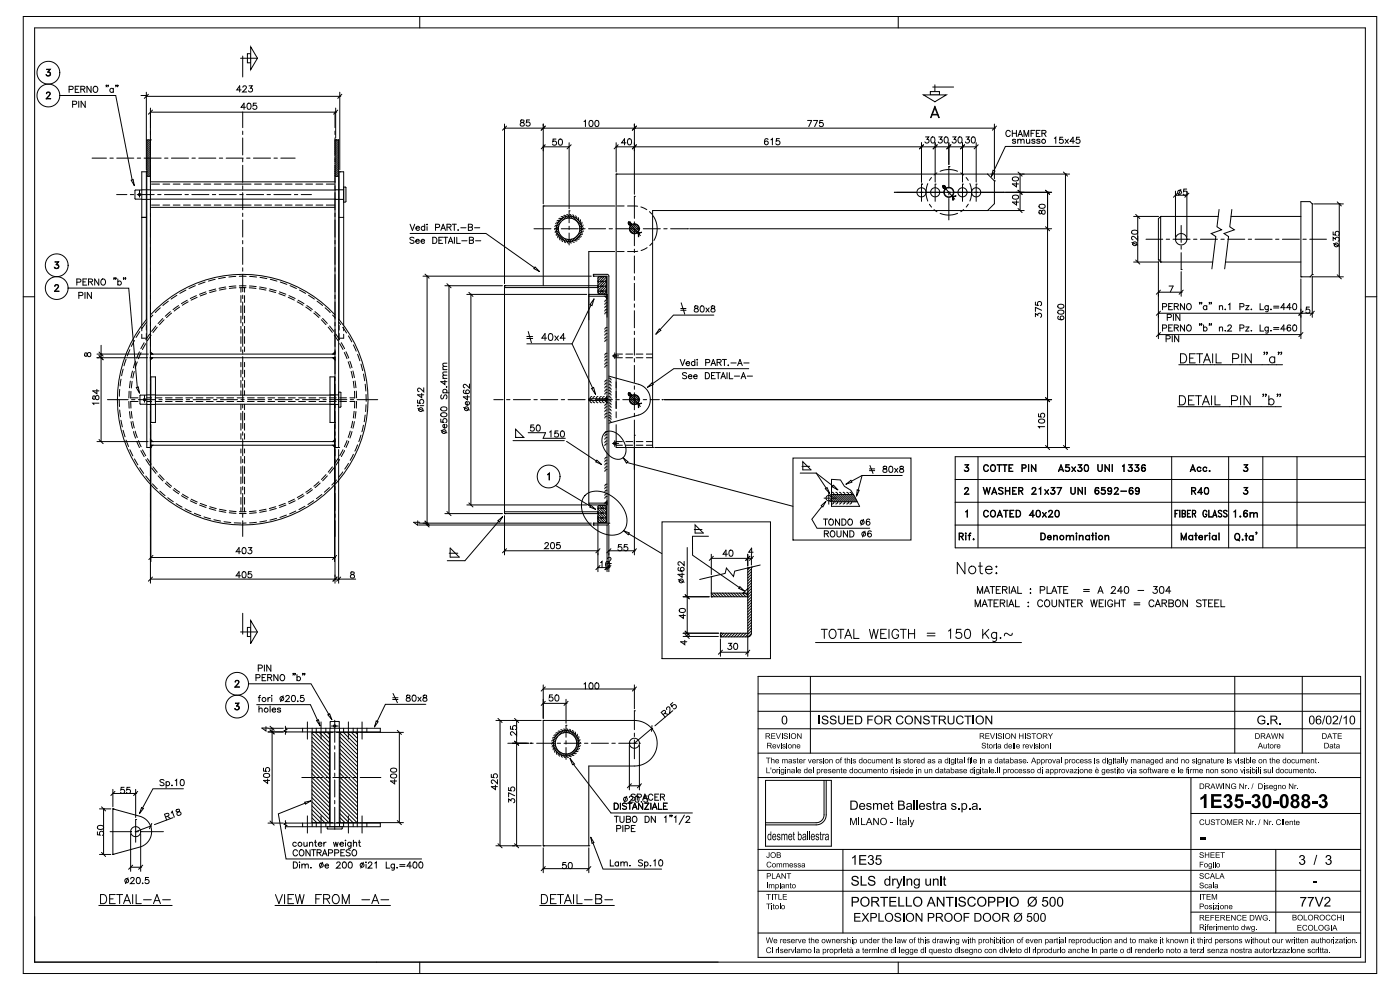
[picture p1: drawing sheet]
<svg xmlns="http://www.w3.org/2000/svg" width="420mm" height="297mm" viewBox="0 0 420 297" stroke-linecap="round" stroke-linejoin="round" font-family="sans-serif">
<g fill="none" stroke="#000" stroke-width=".3">
<path d="M27.6 47.4h4.3M33 47.4h1M35 47.4h5.1M41.2 47.4h1M43.2 47.4h5.1M49.4 47.4h1M51.4 47.4h5.1M57.6 47.4h1M59.6 47.4h5.2M65.8 47.4h1M67.8 47.4h5.2M74 47.4h1"/>
<path d="M76 47.4h5.2M82.2 47.4h1M84.2 47.4h4.4M190.3 58.9v6.6M163 61.8v23.9M170.7 63.2v3.6M170.7 67.9v1M170.7 69.9v3.6M176.6 75.5v20.5M185.2 75.5h2M185.2 61.8h2M188.3 61.8h2"/>
<path d="M190.3 66.5v1.1M190.3 68.6v5.1M190.3 74.7v1.1M190.3 76.8v5.1M191.3 75.4l-3 .1M194.1 74.3l-1.8 .9M195.6 72.9l-.7 .8M195.8 63.2v71M151.3 86.3v67.2h28.1M151.3 85.7h28.1v.6h-28.1zM179.5 83.1l2.1-.1 .3 .2 .1 4.6-.2 .3-2.1 .1-.3-.2zM190.3 82.9v1.1"/>
<path d="M190.3 85v5.1M190.3 91.1v1.1M190.3 93.2v5.1M190.3 99.4v1M148.1 119.9h2.8M151.9 119.9h1.1M154 119.9h5.1M160.1 119.9h1.1M162.2 119.9h5.1M168.4 119.9h1M170.4 119.9h5.1M176.6 119.9h1"/>
<path d="M178.6 119.9h5.1M184.8 119.9h1M186.8 119.9h5.1M188.5 117.8l3.6 4.2M190.3 101.4v5.1M190.3 107.6v1M190.3 109.6v5.1M190.3 115.8v1M190.3 117.8v5.1M191.6 115.3a4.8 4.8 0 0 1 3.5 4.6 4.8 4.8 0 0 1-3.5 4.6M193 119.9h1M195 119.9h2.8"/>
<path d="M190.3 124v1M190.3 126v5.1M190.3 132.2v1M190.3 134.2v6.6M151.3 153.5v.6h28.1M182.1 156.9v-74.1h-4.1v-.5h4.2l.4 .5v74.1M289.5 168.7v3.4l-2.3-3.4v3.4M293.5 169.8h1.2M294 168.7v2.8l.2 .5 .6 .1M295.6 170.8h2a1.05 1.05 0 0 0-1.5-.9 1.05 1.05 0 0 0-.3 1.7 1.03 1.03 0 0 0 1.8 0M298.7 172l.2-.2 .2 .2-.2 .1zM298.9 169.8l.2 .2-.2 .2-.2-.2z"/>
<path d="M204.9 190h10.7M204.9 190.9h10.6M205.4 192.1v1.3l-1.2-.9h1.8M205.5 190.3l1.3 1.2M205.5 189.3l1.3 1.3M206.2 190.9h.1M206.2 190v.9M216.1 190.9h.1M216.2 190h.1"/>
<circle cx="190.3" cy="119.9" r="1.5"/>
<circle cx="190.3" cy="119.9" r="1.37"/>
<circle cx="291.7" cy="170.9" r="1.13"/>
</g>
<g fill="#fff" stroke="#000" stroke-width=".3">
<path d="M189.3 118.4l.2 .5z"/>
<path d="M189 118l.4 .4z"/>
<path d="M188.7 117.8l.3 .2z"/>
<path d="M188.5 118l.2-.1z"/>
<path d="M188.5 118l.1 .3z"/>
<path d="M188.5 118.3l.3 .3z"/>
<path d="M188.7 118.6l.3 .3z"/>
<path d="M189 118.8l.4 .1z"/>
<path d="M191.2 121l.4 .4z"/>
<path d="M191.5 121.4l.1 .9z"/>
<path d="M191.2 120.9l.5 .3z"/>
<path d="M191.7 121.1l.7-.1z"/>
<path d="M191.2 69.6l.5 .3z"/>
<path d="M191.7 69.9l.7-.1z"/>
<path d="M191.2 69.7l.4 .4z"/>
<path d="M191.5 70.1l.1 .9z"/>
</g>
<g fill="none" stroke="#000" stroke-width=".3">
<path d="M188.5 66.6l3.6 4.1"/>
<circle cx="190.3" cy="68.6" r="1.5"/>
<circle cx="190.3" cy="68.6" r="1.37"/>
</g>
<g fill="#fff" stroke="#000" stroke-width=".3">
<path d="M189.3 67.2l.2 .4z"/>
<path d="M189 66.7l.4 .4z"/>
<path d="M188.7 66.6l.3 .1z"/>
<path d="M188.5 66.7h.2z"/>
<path d="M188.5 66.8l.1 .2z"/>
<path d="M188.5 67l.3 .3z"/>
<path d="M188.7 67.3l.3 .3z"/>
<path d="M189 67.5l.4 .1z"/>
</g>
<g fill="none" stroke="#000" stroke-width=".3">
<path d="M282.8 55.6l3.6 4.2M284.6 50v6.4M284.6 57.5v1M284.6 59.5v6.5M182.6 112.8l9 2.5M183.7 106.8h1.9M184.4 105.9v1.7M184.8 107.3h1.9M184.8 106.2h1.9M187.7 107.3h2.1M187.7 106.2h2.1M190.8 107.3h2.1"/>
<path d="M190.8 106.2h2.1M193.9 107.3h1.9M193.9 106.2h1.9M183.7 133h1.9M184.4 132.2v1.7M184.8 133.6h1.9M184.8 127.4v6.8h11M184.8 132.5h1.9M187.7 133.6h2.1M187.7 132.5h2.1M190.8 133.6h2.1M190.8 132.5h2.1"/>
<path d="M191.6 124.5l-9 2.5M193.9 133.6h1.9M193.9 132.5h1.9"/>
<circle cx="284.6" cy="57.7" r="1.37"/>
<circle cx="284.6" cy="57.7" r="1.5"/>
<circle cx="184.4" cy="106.8" r=".41"/>
<circle cx="184.4" cy="133" r=".41"/>
</g>
<g fill="#fff" stroke="#000" stroke-width=".3">
<path d="M285.5 58.8l.4 .4z"/>
<path d="M285.8 59.2l.1 .9z"/>
<path d="M285.5 58.7l.6 .3z"/>
<path d="M286.1 58.9l.7-.1z"/>
<path d="M283.6 56.2l.2 .5z"/>
<path d="M283.3 55.8l.4 .4z"/>
<path d="M283 55.6l.4 .2z"/>
<path d="M282.8 55.8l.2-.1z"/>
<path d="M282.8 55.8l.1 .3z"/>
<path d="M282.8 56.1l.3 .3z"/>
<path d="M283.1 56.4l.2 .3z"/>
<path d="M283.4 56.6l.3 .1z"/>
</g>
<g fill="none" stroke="#000" stroke-width=".3">
<path d="M45.1 33.6v4.7M45.1 39.3v1.1M72.8 33.6v4.7M72.8 39.3v1.1M100.5 33.6v4.7M100.5 39.3v1.1M45.1 41.4v5.1M45.1 47.5v1.1M45.1 49.6v5.1M45.1 55.7v1.1M45.1 57.8v5.1M72.8 41.4v5.1"/>
<path d="M72.8 47.5v1.1M72.8 49.6v5.1M72.8 55.7v1.1M72.8 57.8v5.1M100.5 41.4v5.1M100.5 47.5v1.1M100.5 49.6v5.1M100.5 55.7v1.1M100.5 57.8v5.1M184.8 52.2h111.5l2 2.1v6.8l-2 2.1h-100.5M276.4 55.2v5.2M280.5 55.2v5.2"/>
<path d="M288.7 55.2v5.2M292.8 55.2v5.2M45.1 63.9v1.1M45.1 66v5.1M45.1 72.1v1.1M45.1 74.2v5.1M72.8 63.9v1.1M72.8 66v5.1M72.8 72.1v1.1M72.8 74.2v5.1M100.5 63.9v1.1M100.5 66v5.1"/>
<path d="M100.5 72.1v1.1M100.5 74.2v5.1M160.2 68.6h5.1M166.3 68.6h1M168.4 68.6h5.1M174.5 68.6h1M176.6 68.6h5.1M182.7 68.6h1M184.8 68.6h5.1M190.9 68.6h1M193 68.6h5.1M199.1 68.6h1"/>
<path d="M201.2 68.6h5.1M45.1 80.3v1.1M45.1 82.4v5.1M45.1 88.5v1.1M45.1 90.6v5.1M45.1 96.7v1.1M45.1 98.8v5.1M72.8 82.3a37.6 37.6 0 0 1 27.7 12.2M72.8 80.3v1.1M72.8 82.4v5.1M72.8 88.5v1.1M72.8 90.6v5.1"/>
<path d="M72.8 96.7v1.1M72.8 98.8v5.1M72.8 82.8l1 .1M74.9 82.9l2.1 .2M78 83.2l2.1 .4M81.1 83.8l2 .5M84.1 84.6l1.9 .7M87 85.7l1.9 .8M89.8 87l1.9 1M92.6 88.6l1.7 1.1M95.1 90.4l1.7 1.2M97.5 92.3l1.6 1.5"/>
<path d="M99.8 94.5l.7 .8M100.5 80.3v1.1M100.5 82.4v5.1M100.5 88.5v1.1M100.5 90.6v5.1M100.5 96.7v1.1M100.5 98.8v5.1M101.6 95.7a37.6 37.6 0 0 1 5.3 40.1 37.6 37.6 0 0 1-34.1 21.7M101.6 96.6l.6 .8M102.8 98.2l1.2 1.7M176.6 88.3h5.5v.6h-5.5zM179.4 86h.1"/>
<path d="M179.4 87.4h.1M179.4 84.5h.1M179.4 85.9h.1M179.4 87.3h.1M179.4 84.4h.1M179.4 85.8h.2M179.4 87.2h.2M179.4 84.3h.2M179.9 83l-.5 .5M180.1 86h.8M180.1 87.4h.8M180.1 84.5h.8"/>
<path d="M180.1 83.1h.8M180.2 85.9h.8M180.2 87.3h.8M180.2 84.4h.8M180.3 85.8h.7M180.3 87.2h.7M180.3 84.3h.7M180.6 83l-1.2 1.2M181.3 83l-1.9 1.9M181.6 84.5h.4l-2.6 2.6M181.6 86h.4l-2.3 2.2M181.6 87.4h.4"/>
<path d="M181.6 83.1h.2M181.7 85.9h.3M181.7 87.3h.3M181.7 84.4h.3M181.8 85.8h.2M181.8 87.2h.2M181.8 84.3h.2M181.9 83.1l-2.5 2.6M182 83.8l-2.6 2.6M182 85.2l-2.6 2.6M182 86.7l-1.5 1.5M182 87.4l-.8 .8"/>
<path d="M32.2 119.9h6.2M39.5 119.9h1M41.5 119.9h5.1M45.1 104.9v1.1M45.1 107v5.1M45.1 113.2v1M45.1 115.2v5.1M47.7 119.9h1M49.7 119.9h5.1M55.9 119.9h1M57.9 119.9h5.1M64.1 119.9h1"/>
<path d="M66.1 119.9h5.1M72.3 119.9h1M72.8 104.9v1.1M72.8 107v5.1M72.8 113.2v1M72.8 115.2v5.1M74.3 119.9h5.1M80.5 119.9h1M82.5 119.9h5.1M88.7 119.9h1M90.7 119.9h5.1M96.9 119.9h1"/>
<path d="M98.9 119.9h5.1M100.5 104.9v1.1M100.5 107v5.1M100.5 113.2v1M100.5 115.2v5.1M104.5 100.8l1 1.8M105.1 119.9h1M106 103.5l.9 1.8M107.1 119.9h6.2M107.3 106.3l.6 1.9M108.3 109.2l.5 2M109 112.2l.4 2"/>
<path d="M109.6 115.3l.2 2M109.8 118.3l.1 2.1M45.1 121.4v1M45.1 123.4v5.1M45.1 129.6v1M45.1 131.6v5.1M45.1 137.8v1M45.1 139.8v5.1M72.8 121.4v1M72.8 123.4v5.1M72.8 129.6v1M72.8 131.6v5.1"/>
<path d="M72.8 137.8v1M72.8 139.8v5.1M100.5 121.4v1M100.5 123.4v5.1M100.5 129.6v1M100.5 131.6v5.1M100.5 137.8v1M100.5 139.8v5.1M104.5 139l-1.1 1.7M106 136.3l-1 1.8M107.3 133.5l-.8 1.8M108.3 130.5l-.7 2"/>
<path d="M109 127.5l-.4 2M109.5 124.5l-.2 2M109.8 121.4l-.1 2.1M45.1 146v1M45.1 148v5.1M45.1 154.2v1M45.1 156.2v4.7M72.8 146v1M72.8 148v5.1M72.8 154.2v1M72.8 156.2v4.7M73.8 156.9h-1"/>
<path d="M76.9 156.7l-2 .2M80 156.2l-2.1 .4M83 155.5l-2 .5M85.9 154.5l-1.9 .7M88.7 153.3l-1.8 .9M91.5 151.9l-1.8 1M94.1 150.2l-1.7 1.1M96.5 148.3l-1.6 1.3M98.8 146.3l-1.5 1.4M100.5 146v1M100.5 148v5.1M100.5 154.2v1"/>
<path d="M100.5 156.2v4.7M100.9 144l-1.4 1.5M102.8 141.6l-1.2 1.6"/>
<circle cx="276.4" cy="57.7" r="1.37"/>
<circle cx="280.5" cy="57.7" r="1.37"/>
<circle cx="288.7" cy="57.7" r="1.37"/>
<circle cx="292.8" cy="57.7" r="1.37"/>
</g>
<path d="M181.4 88.9h.7v.6z" fill="#fff" stroke="#000" stroke-width=".3"/>
<g fill="none" stroke="#000" stroke-width=".3">
<path d="M176.6 88.9v62M176.6 150.9h5.5v.6h-5.5zM179.4 153.5v.6M179.4 153.4l2.6 2.6M179.4 154.1l2.5 2.6M179.4 154.9l1.9 1.9M179.4 155.6l1.2 1.2M179.4 156.3l.5 .5M179.4 152.7l2.6 2.6M179.4 153.8h.1M179.4 152.4h.1M179.4 155.3h.1"/>
<path d="M179.4 153.9h.1M179.4 152.5h.1M179.4 155.4h.1M179.4 154h.2M179.4 152.5h.2M179.4 155.4h.2M179.4 152l2.6 2.6M179.5 151.7l2.1-.1 .3 .3 .1 4.5-.2 .4h-2.1l-.3-.2zM179.7 151.6l2.3 2.2h-.4M180.1 153.8h.8M180.1 152.4h.8M180.1 155.3h.8"/>
<path d="M180.1 156.7h.8M180.2 153.9h.8M180.2 152.5h.8M180.2 155.4h.8M180.3 154h.7M180.3 152.5h.7M180.3 155.4h.7M180.5 151.6l1.5 1.5M181.2 151.6l.8 .8h-.4M181.6 155.3h.4M181.6 156.7h.2M181.7 153.9h.3"/>
<path d="M181.7 152.5h.3M181.7 155.4h.3M181.8 154h.2M181.8 152.5h.2M181.8 155.4h.2"/>
</g>
<path d="M181.4 150.9l.7-.7v.7z" fill="#fff" stroke="#000" stroke-width=".3"/>
<g fill="none" stroke="#000" stroke-width=".3">
<path d="M35 58.4h3.1M39.1 58.4h1M41.1 58.4h5.2M41.8 57.1v2.1M42.5 59.8h1.4M42.5 56.9h1.4M42.5 51.5h1.4M42.5 57l-2 .1v2.5l2 .1M44 53.2v81h1.1v-81M44 59.8h1.1M44 56.9h1.1M44.5 42l-.5 .5"/>
<path d="M45.1 47.4l-1.1 1.1M45.1 46.8l-1.1 1.1M45.1 42h-1.1v10.9h1.1M45.1 59.7h55.6M45.1 57h55.6M45.1 42v10.9M45.1 52.8v.1M45.1 52.2l-.6 .7M45.1 51.6l-1.1 1.1M45.1 51l-1.1 1.1M45.1 50.4l-1.1 1.1M45.1 49.8l-1.1 1.1"/>
<path d="M45.1 49.2l-1.1 1.1M45.1 48.6l-1.1 1.1M45.1 48l-1.1 1.1M45.1 46.2l-1.1 1.1M45.1 45.6l-1.1 1.1M45.1 45l-1.1 1.1M45.1 44.4l-1.1 1.1M45.1 43.8l-1.1 1.1M45.1 43.2l-1.1 1.1M45.1 42.6l-1.1 1.1M45.1 42l-1.1 1.1M45.3 54.5h55.2"/>
<path d="M45.4 55.2h2.5M47.3 58.4h1M48.9 55.2h2M49.3 58.4h5.2M52 55.2h2M55 55.2h2.1M55.5 58.4h1M57.5 58.4h5.2M58.1 55.2h2.1M61.2 55.2h2M63.7 58.4h1M64.3 55.2h2"/>
<path d="M65.7 58.4h5.2M67.3 55.2h2.1M70.4 55.2h4.9M71.9 58.4h1M73.9 58.4h5.2M76.3 55.2h2.1M79.4 55.2h2.1M80.1 58.4h1M82.2 58.4h5.1M82.5 55.2h2M85.6 55.2h2M88.3 58.4h1"/>
<path d="M88.6 55.2h2.1M90.4 58.4h3M91.7 55.2h2.1M94.8 55.2h2M97.9 55.2h2.5M100.5 42h1.1v10.9h-1.1zM100.5 59.8h1.1M100.5 56.9h1.1M100.9 42l-.4 .4M101.5 42l-1 1M101.6 46.8l-1.1 1.1M101.6 47.4l-1.1 1.1"/>
<path d="M101.6 53.1v81.1h-1.1v-81M101.6 42.5l-1.1 1.1M101.6 43.1l-1.1 1.1M101.6 43.7l-1.1 1.1M101.6 44.3l-1.1 1.1M101.6 44.9l-1.1 1.1M101.6 45.6l-1.1 1M101.6 46.2l-1.1 1M101.6 48l-1.1 1.1M101.6 48.6l-1.1 1.1M101.6 49.2l-1.1 1.1M101.6 49.8l-1.1 1.1"/>
<path d="M101.6 50.4l-1.1 1.1M101.6 51l-1.1 1.1M101.6 51.6l-1.1 1.1M101.6 52.2l-.7 .7M101.6 52.8l-.1 .1M101.7 59.8h1.4M101.7 56.9h1.4M103.1 56.1l.7 .2v4.2l-.7 .1M268.3 57.7h6.6M275.9 57.7h1M278 57.7h5.1M284.1 57.7h1"/>
<path d="M286.2 57.7h5.1M292.3 57.7h1.1M294.4 57.7h6.6M42.5 65.2h1.4M45.4 62.2h55M45.4 61.5h2.5M48.9 61.5h2M52 61.5h2M55 61.5h2.1M58.1 61.5h2.1M61.2 61.5h2M64.3 61.5h2"/>
<path d="M67.3 61.5h2.1M70.4 61.5h4.9M76.3 61.5h2.1M79.4 61.5h2.1M82.5 61.5h2M85.6 61.5h2M88.6 61.5h2.1M91.7 61.5h2.1M94.8 61.5h2M97.9 61.5h2.5M101.7 65.2h1.4M41.9 99.5l-1.1 1.7"/>
<path d="M44 95.7a37.6 37.6 0 0 0-5.3 40.1 37.6 37.6 0 0 0 34.1 21.7M44 96.6l-1.5 2M45.8 94.5l-.7 .8M46.7 97.8l-1.2 1.6M47.2 98.2l-1.3 1.5M48.1 92.3l-1.5 1.5M48.8 95.6l-1.4 1.4M49.2 95.9l-1.4 1.5M50.5 90.4l-1.6 1.2M51.1 93.5l-1.5 1.4M51.5 93.9l-1.5 1.4M53.1 88.6l-1.8 1.1"/>
<path d="M53.6 91.7l-1.7 1.2M53.9 92.1l-1.7 1.2M55.8 87l-1.9 1M56.2 90.1l-1.8 1M56.4 90.5l-1.7 1.1M58.6 85.7l-1.9 .8M58.9 88.7l-1.8 .9M59.1 89.2l-1.8 .9M61.5 84.6l-1.9 .7M61.8 87.6l-1.9 .7M61.9 88.1l-1.8 .7M64.5 83.8l-2 .5"/>
<path d="M64.7 86.7l-2 .6M64.8 87.2l-1.9 .6M67.6 83.2l-2 .4M67.7 86.1l-2 .4M67.8 86.6l-2 .4M70.7 82.9l-2 .2M70.8 85.8l-2.1 .2M70.8 86.3l-2 .2M71.8 85.8h2M71.8 86.3h2M72.8 82.3a37.6 37.6 0 0 0-27.7 12.2M72.8 82.8l-1 .1"/>
<path d="M74.8 86.3l2 .2M74.8 85.8l2.1 .2M77.8 86.6l2 .4M77.9 86.1l2 .4M80.8 87.2l1.9 .6M80.9 86.7l2 .5M83.7 88.1l1.8 .7M83.8 87.6l2 .7M86.5 89.2l1.8 .8M86.7 88.7l1.8 .9M89.2 90.5l1.7 1.1M89.4 90.1l1.8 1"/>
<path d="M91.7 92.1l1.7 1.2M92 91.7l1.7 1.2M94.1 93.9l1.6 1.3M94.5 93.5l1.5 1.3M96.4 95.9l1.4 1.5M96.8 95.5l1.4 1.5M98.5 98.1l1.2 1.6M98.9 97.8l1.2 1.6M101.7 95.9v-44.4h1.4v46.1M101.7 97.6v1.4M103.1 98.1v1.1M35.8 119.9v2.1"/>
<path d="M35.9 116.8l-.1 2.1M36.3 113.7l-.3 2.1M36.9 110.7l-.4 2M37.8 107.8l-.6 1.9M38.7 117.4v2M39 104.9l-.8 1.9M39.1 114.3l-.3 2M39.3 117.4l-.1 2M39.6 114.4l-.2 2M39.8 111.3l-.5 2M40.3 111.4l-.5 2M40.3 102.1l-.9 1.8"/>
<path d="M40.7 108.4l-.7 1.9M41.2 108.6l-.6 1.9M41.8 105.5l-.8 1.9M42.3 105.8l-.8 1.8M43.2 102.8l-1 1.8M43.3 118.6v2.1M43.7 103.1l-1 1.8M44 118.5h1.1M44 118.5l-2 .2v2.4l2 .2M44.9 100.2l-1.2 1.7M45.3 113.1h1.3v13.6h-1.3zM45.3 118.5h1.3"/>
<path d="M45.3 100.6l-1.1 1.6M46.6 118.5h53.9M99 113.1h1.4v13.6h-1.4zM99 118.5h1.4M100.3 100.5l1.1 1.7M100.5 118.5h1.1M100.7 100.2l1.2 1.7M101.6 117.6l.7 .2v4.2l-.7 .1M101.7 100v1.5h1.4v-1.2M101.9 103.1l1 1.7M102.4 102.8l1 1.8M103.3 105.8l.8 1.8"/>
<path d="M103.8 105.5l.8 1.9M104.4 108.5l.7 2M105 108.4l.6 1.9M105.3 111.4l.5 2M105.9 111.3l.4 2M106 114.4l.2 2M106.3 117.4l.1 2M106.5 114.3l.3 2M106.9 117.3l.1 2.1M35.9 123l.2 2M36.3 126l.4 2.1M36.9 129.1l.6 1.9"/>
<path d="M37.8 132l.8 2M38.7 120.4v2.1M38.8 123.5l.3 2M39 134.9l.8 1.9M39.2 120.4l.1 2M39.3 126.5l.5 2M39.4 123.4l.2 2M39.8 126.4l.5 2M40 129.5l.7 1.9M40.3 137.7l1.1 1.7M40.6 129.3l.6 1.9M41 132.4l.8 1.9"/>
<path d="M41.5 132.2l.8 1.8M42.3 135.2l.9 1.8M42.7 134.9l1 1.8M43.8 137.9l1.1 1.7M44 121.3h1.1M44.2 137.6l1.1 1.7M45.3 121.3h1.3M46.6 121.3h53.9M72.8 133.6h27.7M72.8 132.5h27.7M99 121.3h1.4M100.5 121.3h1.1"/>
<path d="M101.4 137.6l-1.1 1.6M101.9 137.8l-1.1 1.7M102.9 134.9l-1 1.8M103.4 135.2l-1 1.8M104.1 132.2l-.8 1.8M104.6 132.4l-.8 1.8M105.1 129.3l-.6 1.9M105.6 129.5l-.6 1.9M105.8 126.4l-.5 1.9M106.2 123.4l-.2 2M106.3 126.5l-.4 2M106.4 120.4l-.1 2"/>
<path d="M106.8 123.4l-.3 2.1M107 120.4l-.1 2M41.9 140.3l1.2 1.7M43.7 142.8l1.3 1.6M45.5 140.4l1.3 1.6M45.7 145.2l1.5 1.4M45.9 140.1l1.3 1.5M47.4 142.8l1.4 1.4M47.9 142.4l1.3 1.5M47.9 147.3l1.6 1.4M49.6 144.9l1.5 1.4M50 144.5l1.5 1.4"/>
<path d="M50.3 149.3l1.7 1.2M51.9 146.9l1.7 1.2M52.3 146.5l1.6 1.2M52.8 151.1l1.8 1M54.4 148.7l1.8 1M54.7 148.2l1.8 1.1M55.5 152.6l1.9 .9M57.1 150.2l1.8 .9M57.3 149.7l1.9 .9M58.3 154l1.9 .7M59.9 151.5l1.9 .7M60.1 151l1.9 .7"/>
<path d="M61.2 155.1l2 .5M62.8 152.5l1.9 .6M62.9 152l2 .6M64.2 155.9l2 .4M65.7 153.3l2 .4M65.8 152.8l2 .3M67.2 156.5l2 .2M68.8 153.8l2 .2M68.8 153.3l2 .1M70.3 156.8l2 .1M71.8 154h2M71.8 153.5h2"/>
<path d="M76.8 153.3l-2 .1M76.9 153.8l-2 .2M79.8 152.8l-2 .3M79.9 153.3l-2 .4M82.7 152l-1.9 .6M82.9 152.5l-2 .6M85.6 151l-1.9 .7M85.8 151.5l-1.9 .7M88.3 149.7l-1.8 .9M88.6 150.2l-1.9 .9M90.9 148.2l-1.7 1M91.2 148.7l-1.8 1"/>
<path d="M93.4 146.5l-1.7 1.2M93.7 146.9l-1.6 1.2M95.7 144.5l-1.5 1.3M96 144.9l-1.5 1.4M97.8 142.4l-1.4 1.4M98.2 142.7l-1.4 1.5M99.7 140l-1.2 1.6M100.2 140.4l-1.3 1.6M182.1 156.9h-4.1v.6h4.1l.5-.6M85.6 217.8v.9l.4 .2-.8 .4 .4 .2v.8M85.6 218.5h28.5v1.1h-28.5M90.8 218.5v1.1"/>
<path d="M92.2 216.6v5.1M93.6 219.9l5.2 5.3M93.6 218.5v1.1M94.5 219.7l4.3 4.3M94.9 218.5v1.1M95.7 219.7l3.1 3.1M96.3 216.6v5.1M97 219.7l1.8 1.9M97.7 218.5v1.1M98.2 219.7l.6 .7M98.8 219.7v27.1M99 218.5v1.1"/>
<path d="M99 218.5l.2-2.1h2.4l.2 2.1M99 219.6v27.3M99.4 217.8h2.1M99.9 219.7h-6.3v27.1h6.3M100.4 216.1v6.6M100.9 219.7h6.3v27.1h-6.3M101.8 219.6v27.3M101.8 218.5v1.1M102 219.9l5.2 5.3M102 219.7v27.1M103 219.7l4.2 4.3M103.1 218.5v1.1"/>
<path d="M104.2 219.7l3 3M104.5 216.6v5.1M105.4 219.7l1.8 1.8M105.9 218.5v1.1M106.6 219.7l.6 .6M107.2 218.5v1.1M108.6 216.6v5.1M110 218.5v1.1M90.5 233.2h6.3M93.6 227.2l5.2 5.3M93.6 226l5.2 5.3M93.6 224.8l5.2 5.2"/>
<path d="M93.6 223.6l5.2 5.2M93.6 222.4l5.2 5.2M93.6 221.2l5.2 5.2M93.6 228.4l5.2 5.3M93.6 229.6l5.2 5.3M93.6 230.8l5.2 5.3M93.6 232l5.2 5.3M93.6 233.2l5.2 5.3M93.6 234.4l5.2 5.3M93.6 235.7l5.2 5.2M93.6 236.9l5.2 5.2M93.6 238.1l5.2 5.2"/>
<path d="M93.6 239.3l5.2 5.2M97.8 233.2h1M99.8 233.2h5.2M100.4 223.7v1M100.4 225.8v5.1M100.4 231.9v1M100.4 234v5.1M102 235.6l5.2 5.3M102 234.4l5.2 5.3M102 233.2l5.2 5.3M102 232l5.2 5.2M102 230.8l5.2 5.2"/>
<path d="M102 229.6l5.2 5.2M102 228.4l5.2 5.2M102 227.1l5.2 5.3M102 225.9l5.2 5.3M102 224.7l5.2 5.3M102 223.5l5.2 5.3M102 222.3l5.2 5.3M102 221.1l5.2 5.3M102 236.8l5.2 5.3M102 238l5.2 5.3M102 239.2l5.2 5.3M106 233.2h1"/>
<path d="M108 233.2h6.3M85.6 246.2v.8l-.4 .2 .8 .4-.4 .2v.8M85.6 246.9h28.5v1.1h-28.5M90.8 246.9v1.1M92.2 244.7v5.2M93.6 240.5l5.2 5.3M93.6 241.7l5 5.1M93.6 242.9l3.8 3.9M93.6 244.1l2.6 2.7M93.6 245.3l1.4 1.5M93.6 246.5l.2 .3M93.6 246.9v1.1"/>
<path d="M94.9 246.9v1.1M96.3 244.7v5.2M97.7 246.9v1.1M98.2 248l.1 .7h4.2l.2-.7M99 246.9v1.1M100.4 240.1v1M100.4 242.2v6.6M101.8 246.9v1.1M102 240.4l5.2 5.3M102 241.6l5.1 5.2M102 242.9l3.9 3.9M102 244.1l2.7 2.7"/>
<path d="M102 245.3l1.5 1.5M102 246.5l.3 .3M103.1 246.9v1.1M104.5 244.7v5.2M105.9 246.9v1.1M107.2 246.9v1.1M108.6 244.7v5.2M110 246.9v1.1"/>
<circle cx="41.8" cy="58.4" r=".34"/>
<circle cx="43.4" cy="119.9" r=".34"/>
<circle cx="100.4" cy="217.8" r=".34"/>
</g>
<g fill="#fff" stroke="#000" stroke-width=".3">
<path d="M99.8 133.6h.7v.6z"/>
<path d="M100.5 131.8v.7h-.7z"/>
</g>
<path d="M45.1 132.5h27.7M45.1 133.6h27.7" fill="none" stroke="#000" stroke-width=".3"/>
<g fill="#fff" stroke="#000" stroke-width=".3">
<path d="M45.1 133.6h.7l-.7 .6z"/>
<path d="M45.1 131.8l.7 .7h-.7z"/>
<path d="M45.1 105.5l.7 .7h-.7z"/>
<path d="M45.1 107.3h.7l-.7 .7z"/>
</g>
<path d="M45.1 107.3h55.4M45.1 106.2h55.4" fill="none" stroke="#000" stroke-width=".3"/>
<g fill="#fff" stroke="#000" stroke-width=".3">
<path d="M100.5 105.5v.7h-.7z"/>
<path d="M99.8 107.3h.7v.7z"/>
</g>
<g fill="none" stroke="#000" stroke-width=".3">
<path d="M126.9 82.8h50.5M127.5 82.2l1.2 1.3M128.1 82.8h.1M128.1 82.8v74.7M133.5 85.7h17.2M134.1 85.1l1.2 1.2M134.7 85.7h.1M134.7 85.7v68.4M140 88.3h36M140.6 87.7l1.3 1.2M141.3 88.3h.1M141.3 88.3v63.2"/>
<path d="M151.3 85.7h.1M176.6 88.3h.1M178 82.8h.1M126.5 118v1.3l-1.2-.9h1.8M127.1 116.3v1.3l-.9-.9-.6-.3-.2 .2-.1 .5 .4 .4M132.5 118.4l-.3 .5 .3 .8 .4-.2 .6-1.1h.3l.3 .5-.3 .8M132.8 117.8h1.9M132.8 113.5h1.3M132.8 110.9h1.3M133.1 117.8a.59 .59 0 0 1-.1-.8 .59 .59 0 0 1 .9 0 .59 .59 0 0 1-.1 .8M133.5 114v1.4l-1.3-.9h1.9M134 116v.2z"/>
<path d="M134.1 112.6h-1.2l-.1 .5 .4 .4M134.1 111.6l-1.2 .1-.1 .4 .4 .5M134.1 109.9l-1.2 .1-.1 .4 .4 .5M134.1 109h-1.2l-.1 .5 .4 .4M139.3 117l-.2 .1a.9 .9 0 0 0 .6 1.1 .9 .9 0 0 0 1.1-.6 .57 .57 0 0 0-.5-.6 .57 .57 0 0 0-.6 .5 .57 .57 0 0 0 .5 .6M140.2 118.6v1.3l-1.2-.8h1.8M140.8 115.2v1.2l-1.3-1.1-.5 .3 .1 .6 .3 .1M125.3 121.7h.1zM125.3 120v.9l.8 .1a.65 .65 0 0 1-.1-1 .65 .65 0 0 1 1 .1 .65 .65 0 0 1-.2 1M125.4 122.5l1.7 .8M126 121.7h1.1M132.2 125.7v.9l.8 .1a.65 .65 0 0 1 0-1 .65 .65 0 0 1 1 .1 .65 .65 0 0 1-.3 1"/>
<path d="M132.3 124.1l.7-.3a.79 .79 0 0 1 1.1 .7 1 1 0 0 1-1 .5 1 1 0 0 1-.9-.7zM132.3 122.3l.7-.3a.79 .79 0 0 1 1.1 .7 1 1 0 0 1-1 .6 1 1 0 0 1-.9-.7zM132.3 129.1l1.8 .8M133.8 127.3a.58 .58 0 0 1 .1 .9 .58 .58 0 0 1-.8 0 .58 .58 0 0 1 .1-.9h.2v1.1M139.1 122.2l1.7 .8M140.6 120.5a.58 .58 0 0 1 .1 .8 .58 .58 0 0 1-.9 0 .58 .58 0 0 1 .2-.8h.1v1M125.3 156.2v1.4l-1.2-.9h1.8M125.7 156.9h51.7M125.7 157.5h51.7M127.5 156.3l1.2 1.3M127.5 156.9l1.2 1.2M128.1 156.9h.1"/>
<path d="M128.1 157.5h.1M133.5 154.1h17.2M134.1 153.5l1.2 1.2M140 151.5h36M140.6 150.9l1.3 1.2M151.3 154.1h.1M176.6 151.5h.1M178 156.9h.1M178 157.5h.1"/>
<circle cx="126.2" cy="122.9" r=".61"/>
<circle cx="133.2" cy="129.5" r=".61"/>
<circle cx="139.9" cy="122.6" r=".61"/>
</g>
<path d="M178.2 89.7l-.6 2-.6-.3z" fill="#fff" stroke="#000" stroke-width=".3"/>
<path d="M158.5 99.5l.9 3.3M177.3 91.5l-5.7 11.7h-13.6M158 101h1.8M158 101.5h1.8M164 101.4h-1.5l1-1.3v2M164.8 100.2a.66 .66 0 0 1 1 .3v.5a.88 .88 0 0 1-.7 1.1 1.31 1.31 0 0 1-.3-1.9zM166.4 100.8l1.1 1.3M167.5 100.8l-1.1 1.3M169.6 101.4h-1.5l1-1.3v2M176.6 119.6h5.5v.6h-5.5z" fill="none" stroke="#000" stroke-width=".3"/>
<g fill="#fff" stroke="#000" stroke-width=".3">
<path d="M181.4 120.2h.7v.6z"/>
<path d="M181.4 119.6l.7-.7v.7z"/>
</g>
<g fill="none" stroke="#000" stroke-width=".3">
<path d="M163 37.2v24M163 38.4h135.3M163.6 37.8l-1.3 1.3M175.2 36.5l.4-.4v1.9M176.9 36.2l.3-.1a.96 .96 0 0 1 .7 .9 .96 .96 0 0 1-.7 1 1.18 1.18 0 0 1-.3-1.8zM178.7 36.2l.3-.1a.95 .95 0 0 1 .7 .9 .95 .95 0 0 1-.7 1 1.18 1.18 0 0 1-.3-1.8zM190.3 38.4h.1M190.3 37.2v21.1M190.9 37.8l-1.2 1.3M242.3 36.1h1.2l-.9 1.9M244 36.1h1.3l-.9 1.9M246.8 36.1h-.8l-.1 .8a.65 .65 0 0 1 .9 0 .65 .65 0 0 1-.1 1 .65 .65 0 0 1-.9-.3"/>
<path d="M298.3 38.4h.1M298.3 37.2v16.5M298.9 37.8l-1.2 1.3M163 43.5h.1M163 44h.1M163 44h7.7M163.6 43.4l-1.3 1.3M166.8 41.7h-.9l-.1 .8a.65 .65 0 0 1 1 0 .65 .65 0 0 1-.1 1 .65 .65 0 0 1-1-.3M167.8 41.8l.2-.1a.95 .95 0 0 1 .7 .9 .95 .95 0 0 1-.7 1 1.18 1.18 0 0 1-.2-1.8zM170.7 42.8v19.8M171.3 43.4l-1.2 1.3M190.3 58.9h.1"/>
<path d="M190.3 44h.1M190.3 44h102.5M190.9 43.4l-1.2 1.3M230.4 41.9l-.1-.2a.91 .91 0 0 0-1.1 .6 .91 .91 0 0 0 .7 1.1 .57 .57 0 0 0 .6-.5 .57 .57 0 0 0-.6-.6 .57 .57 0 0 0-.6 .5M231.3 41.9l.4-.3v1.8M233.8 41.6h-.9l-.1 .8a.65 .65 0 0 1 1 0 .65 .65 0 0 1-.1 .9 .65 .65 0 0 1-.9-.2M268.3 57.7h.1M268.9 57.7h46.6M276.4 55.2h.1M276.4 44h.1M276.4 42.8v11.8M277 43.4l-1.2 1.3"/>
<path d="M277.6 41.1h1l-.5 .7a.61 .61 0 0 1 .4 1 .61 .61 0 0 1-1-.2M279.5 41.2l.3-.1a.95 .95 0 0 1 .7 .9 .95 .95 0 0 1-.7 .9 1.18 1.18 0 0 1-.3-1.7zM280.5 55.2h.1M280.5 44h.1M280.5 42.8v11.8M281.1 43.4l-1.2 1.3M281.6 41.1h1l-.5 .7a.61 .61 0 0 1 .4 1 .61 .61 0 0 1-1.1-.2M283.5 41.2l.2-.1a.95 .95 0 0 1 .7 .9 .95 .95 0 0 1-.7 .9 1.18 1.18 0 0 1-.2-1.7zM284.6 50h.1M284.6 44h.1M284.6 42.8v6.6M285.2 43.4l-1.2 1.3"/>
<path d="M285.8 41.1h1l-.6 .7a.61 .61 0 0 1 .5 1 .61 .61 0 0 1-1.1-.2M287.6 41.2l.3-.1a.95 .95 0 0 1 .7 .9 .95 .95 0 0 1-.7 .9 1.18 1.18 0 0 1-.3-1.7zM288.7 44h.1M288.7 55.2h.1M288.7 42.8v11.8M289.3 43.4l-1.2 1.3M289.8 41.1h.9l-.5 .7a.61 .61 0 0 1 .5 1 .61 .61 0 0 1-1.1-.2M291.6 41.2l.3-.1a.95 .95 0 0 1 .7 .9 .95 .95 0 0 1-.7 .9 1.18 1.18 0 0 1-.3-1.7zM292.8 55.2h.1M292.8 42.8v11.8M293.4 43.4l-1.2 1.3M298.3 54.3h.1"/>
<path d="M301 57.7h.1M313.6 57.1l1.3 1.2M314.2 57.7h.1M314.2 57.7v76.5M163 61.8h.1M170.7 63.2h.1M206.3 68.6h.1M206.9 68.6h108.6M311.8 63.2v.9l.3 .1 .8-1.2a.62 .62 0 0 1 .7 .6 .62 .62 0 0 1-.7 .7l-.3-.3-.3-.8zM311.8 61.5l.7-.2a.79 .79 0 0 1 1 .7 1 1 0 0 1-1 .5 1 1 0 0 1-.8-.7zM313.6 68l1.3 1.2M182.1 98.2l-.5 .2-.2 .4"/>
<path d="M182.1 99.1l-.5 .2-.2 .3M182.1 89.9l-.4 .2-.3 .4M182.1 90.8l-.4 .1-.3 .4M182.1 91.8l-.5 .1-.2 .4M182.1 92.8l-.4 .1-.3 .4M182.1 93.7l-.4 .1-.3 .4M310.6 95v-1l.7 .6a.61 .61 0 0 1 1-.5 .61 .61 0 0 1-.2 1.1M310.6 90.6v.9l.8 .1a.65 .65 0 0 1 0-1 .65 .65 0 0 1 1 .1 .65 .65 0 0 1-.3 1M312.5 93.1l-1.9-.9v1.2M25.5 105.9v.9l.3 .1 .8-1.1a.62 .62 0 0 1 .7 .6 .62 .62 0 0 1-.7 .6l-.3-.3-.3-.8zM27.9 118.8v.9l.4 .1 .8-1.1a.62 .62 0 0 1 .6 .6 .62 .62 0 0 1-.6 .6l-.4-.3-.3-.8zM29.1 116.8v1.3l-1.3-.8h1.9"/>
<path d="M29.1 107.3h15.2M29.1 106.2h15.4M29.7 106.7l1.2 1.2M29.7 105.6l1.2 1.2M30.3 107.3h.1M30.3 106.2h.1M30.3 106.2v26.3M44.9 107.3h.1M45.1 106.2h.1M177.5 119l-.4 .2-.1 .4M178.4 119l-.4 .2-.2 .4M179.4 119l-.4 .1-.2 .5"/>
<path d="M180.4 119l-.4 .2-.2 .4M181.3 119l-.5 .2-.1 .4M182.1 114.9l-.5 .1-.2 .4M182.1 117.7l-.4 .2-.3 .4M182.1 116.9l-.5 .1-.2 .4M182.1 115.8l-.4 .2-.3 .4M182.1 114l-.5 .2-.2 .4M182.1 106.8l-.4 .1-.3 .5M182.1 109.7l-.4 .1-.3 .4M182.1 108.8l-.4 .1-.3 .4M182.1 107.8l-.5 .1-.2 .4M182.1 106l-.4 .1-.3 .4"/>
<path d="M182.1 101.9l-.4 .2-.3 .4M182.1 101.1l-.5 .1-.2 .4M182.1 100l-.4 .2-.3 .4M198.6 119.9h.1M199.2 119.9h116.3M313.6 119.3l1.3 1.2M314.2 119.9h.1M29.1 132.5h15.3M29.7 120.9h-1.9l.4 .5M29.7 131.9l1.2 1.2M45 132.5h.1M45.1 134.2h.1"/>
<path d="M45.1 134.9v40.1M45.3 126.7h.1M45.3 127.3v41.2M100.4 126.7h.1M100.4 127.3v41.2M100.5 134.2h.1M100.5 134.9v40.1M101.6 134.2h.1M101.6 134.9v40.1M177 120.2l.1 .4 .4 .2M177.8 120.2l.2 .4 .4 .2M178.8 120.2l.2 .4 .4 .2"/>
<path d="M179.8 120.2l.2 .4 .4 .2M180.7 120.2l.1 .4 .5 .2M182.1 124l-.4 .1-.3 .4M182.1 122l-.5 .2-.2 .4M182.1 123l-.4 .1-.3 .4M182.1 121.1l-.5 .2-.2 .4M182.1 124.9l-.5 .1-.2 .4M182.1 129.4l-.4 .2-.3 .4M182.1 130.3l-.4 .1-.3 .4M182.1 131.3l-.5 .1-.2 .4M182.1 132.3l-.4 .1-.3 .4M182.1 133.1l-.4 .2-.3 .4"/>
<path d="M182.1 137.2l-.4 .1-.3 .4M182.1 138l-.5 .2-.2 .4M182.1 139l-.4 .1-.3 .4M182.1 140l-.4 .1-.3 .4M195.8 134.2h.1M196.4 134.2h119.1M311.5 124.1v.9l.8 .1a.65 .65 0 0 1 0-1 .65 .65 0 0 1 1 .1 .65 .65 0 0 1-.3 1M311.6 126l.7-.3a.79 .79 0 0 1 1.1 .7 1 1 0 0 1-1 .5 1 1 0 0 1-.9-.7zM313.4 128h-1.9l.4 .4M313.6 133.6l1.3 1.3M182.1 140.9l-.5 .1-.2 .4M182.1 145.2l-.4 .2-.3 .4"/>
<path d="M182.1 146.1l-.4 .1-.3 .4M182.1 147l-.5 .2-.2 .4M182.1 148.1l-.4 .1-.3 .4M182.1 148.9l-.4 .2-.3 .4M45.1 173.7h56.5M45.3 167.2h55.1M45.7 173.1l-1.2 1.2M45.9 166.6l-1.2 1.3M72.2 165.5h-1.4l.9-1.2v1.8M72.2 172.7h-1.4l.9-1.2v1.8M72.9 164.4l.2-.1a.96 .96 0 0 1 .7 .9 .96 .96 0 0 1-.7 .9 1.18 1.18 0 0 1-.2-1.7zM72.9 171.6l.2-.1a.95 .95 0 0 1 .7 .9 .95 .95 0 0 1-.7 .9 1.17 1.17 0 0 1-.2-1.7z"/>
<path d="M74.5 164.3h1l-.5 .7a.61 .61 0 0 1 .4 1 .61 .61 0 0 1-1-.2M75.4 171.5h-.9l-.1 .8a.65 .65 0 0 1 1 0 .65 .65 0 0 1-.1 .9 .65 .65 0 0 1-.9-.2M100.4 167.2h.1M100.5 173.7h.1M101 166.6l-1.3 1.3M101.1 173.1l-1.2 1.2M101.6 173.7h.1M102.2 173.1l-1.2 1.2M105.3 171.6v.6l.8 .2 .2 .4a.62 .62 0 0 1-.6 .6 .62 .62 0 0 1-.6-.6l1.2-.8-.1-.4z"/>
</g>
<path d="M297.9 51.1l.5 .2-1 1.6z" fill="#fff" stroke="#000" stroke-width=".3"/>
<g fill="none" stroke="#000" stroke-width=".3">
<path d="M304.7 42l-.4-.2-.5 .1v.3l.8 .3 .1 .2-.4 .3-.6-.3M305.3 42.1l.4-.3 .5 .1 .1 1.1M305.3 41.8v1.2M306.3 42.1l.4-.3 .4 .1 .1 1.1M307.9 41.8l.1 1.1 .5 .1 .4-.3M308.9 41.8v1.2M310.5 42l-.4-.2-.5 .1v.3l.8 .3 .1 .2-.4 .3-.6-.3M312 42l-.4-.2-.5 .1v.3l.8 .3 .1 .2-.4 .3-.6-.3M316.3 41.5l.4-.3v1.8M318.8 41.2h-.9v.8a.65 .65 0 0 1 .9-.1 .65 .65 0 0 1-.1 1 .65 .65 0 0 1-.9-.2M319.5 41.8l1 1.2M320.5 41.8l-1 1.2"/>
<path d="M322.3 42.4h-1.3l.9-1.2v1.8M323.7 43.9h-22.1l-3.4 7.3M323.8 41.2h-.8l-.1 .8a.65 .65 0 0 1 1-.1 .65 .65 0 0 1-.2 1 .65 .65 0 0 1-.9-.2M33.9 236.8v5.2M33.9 238h6.8M34.5 237.4l-1.3 1.2M37.2 236.2h-.8l-.1 .8a.65 .65 0 0 1 .9 0 .65 .65 0 0 1-.1 .9 .65 .65 0 0 1-.9-.2M39 236.2h-.9l-.1 .8a.65 .65 0 0 1 1 0 .65 .65 0 0 1-.1 .9 .65 .65 0 0 1-1-.2M40.7 238h.1M40.7 236.8v8.4M41.3 237.4l-1.2 1.2M29.2 249.5v.9l.8 .1a.65 .65 0 0 1 0-1 .65 .65 0 0 1 1 .1 .65 .65 0 0 1-.3 1"/>
<path d="M29.3 247.9l.7-.3a.79 .79 0 0 1 1.1 .7 1 1 0 0 1-1 .5 1 1 0 0 1-.9-.7zM29.8 256.3h3.4M29.8 242.6h3.4M30.5 255.7l1.2 1.2M30.5 242l1.2 1.3M31.1 242.6h.1M31.1 242.6v13.7M33 249.5h6.5M33.9 256.3h.1M33.9 242.6h.1M39.2 249.5h.1M39.2 250.1v11.3"/>
<path d="M39.8 259.5l-1.2 1.3M40.5 249.5h1M40.7 249.5h.1M40.7 245.8h.1M40.7 245.8v6.9M42.2 249.5h.1M42.2 250.1v11.3M42.6 249.5h6.4M42.8 259.5l-1.2 1.3M45.2 247.8h.1M45.2 247.8l-4.5 1.7M45.5 247l-.7 1.6"/>
<path d="M49.7 245.1l.9-.5-.1-.6-1.2 .3 .7 1.7M50.2 244.9l.9 .7M51.4 243.9l.3-.5 .6 1.7M51.9 245.3l-5.6 2.1M52.8 243.1l.2 .4h.9l.3 .3a.62 .62 0 0 1-.3 .8 .62 .62 0 0 1-.8-.4l.8-1.2-.2-.3zM38.4 263.3l-.8 1.8M39.2 260.2h3M39.2 263.7l.4-.5 .5 .1 .2 .3-.3 .6-.9 .9h1.2M41.1 263.3l.3-.1a.96 .96 0 0 1 .7 1 .96 .96 0 0 1-.7 .9 1.19 1.19 0 0 1-.3-1.8zM42.2 260.2h.1M42.7 265h.2zM44.6 263.2h-.9l-.1 .8a.65 .65 0 0 1 1 0 .65 .65 0 0 1-.1 1 .65 .65 0 0 1-1-.3"/>
<circle cx="313.1" cy="42.4" r=".61"/>
<circle cx="40.7" cy="249.5" r="1.5"/>
<circle cx="38" cy="264.2" r=".61"/>
</g>
<path d="M177.5 116.5l.6-.3 .5 2.1z" fill="#fff" stroke="#000" stroke-width=".3"/>
<g fill="none" stroke="#000" stroke-width=".3">
<path d="M72.3 86.3v1.3M72.3 88.7v2M72.3 91.8v2M72.3 94.8v2.1M72.3 97.9v2.1M73.4 86.3v1.3M73.4 88.7v2M73.4 91.8v2M73.4 94.8v2.1M73.4 97.9v2.1M39.2 119.3h2.2M44 119.3h1.5"/>
<path d="M46.5 119.3h2.1M49.6 119.3h2.1M52.7 119.3h2M55.8 119.3h2M58.8 119.3h2.1M61.9 119.3h2.1M65 119.3h2M68.1 119.3h2M71.1 119.3h2.1M72.3 101v2M72.3 104.1v1.3M72.3 108.7v1.3"/>
<path d="M72.3 111.1v2M72.3 114.1v2.1M72.3 117.2v1.3M73.4 101v2M73.4 104.1v1.3M73.4 108.7v1.3M73.4 111.1v2M73.4 114.1v2.1M73.4 117.2v1.3M74.2 119.3h2.1M77.3 119.3h2M80.4 119.3h2"/>
<path d="M83.4 119.3h2.1M86.5 119.3h2.1M89.6 119.3h2M92.7 119.3h2M95.7 119.3h2.1M98.8 119.3h2.1M101.9 119.3h2M105 119.3h1.4M171.6 103.2l6.2 13.2M39.2 120.4h2.2M44 120.4h1.5M46.5 120.4h2.1"/>
<path d="M49.6 120.4h2.1M52.7 120.4h2M55.8 120.4h2M58.8 120.4h2.1M61.9 120.4h2.1M65 120.4h2M68.1 120.4h2M71.1 120.4h2.1M72.3 121.3v1.6M72.3 123.9v2.1M72.3 127v2.1M72.3 130.1v1.6"/>
<path d="M72.3 134.7v1.2M72.3 136.9v2.1M72.3 140v2M73.4 121.3v1.6M73.4 123.9v2.1M73.4 127v2.1M73.4 130.1v1.6M73.4 134.7v1.2M73.4 136.9v2.1M73.4 140v2M74.2 120.4h2.1M77.3 120.4h2"/>
<path d="M80.4 120.4h2M83.4 120.4h2.1M86.5 120.4h2.1M89.6 120.4h2M92.7 120.4h2M95.7 120.4h2.1M98.8 120.4h2.1M101.9 120.4h2M105 120.4h1.4M72.3 143.1v2M72.3 146.1v2.1M72.3 149.2v2.1"/>
<path d="M72.3 152.3v1.2M73.4 143.1v2M73.4 146.1v2.1M73.4 149.2v2.1M73.4 152.3v1.2M247.2 149.4h3.7M248.6 147.8v3.5M249.4 148.2v-4.4l2.7 .2 1.2 1.9 1.9 1.2 2.7 4.8h-8.5v-1.1M249.6 147.7l.4 .2 .2 .4M250.2 150.5l-.2 .5-.4 .2M250.7 147.7l.4 .2 .2 .4M251.3 150.5l-.2 .5-.4 .2"/>
<path d="M251.8 147.7l.4 .2 .2 .4M252.4 150.5l-.2 .5-.4 .2M252.9 147.7l.4 .2 .2 .4M253.5 150.5l-.2 .5-.4 .2M254 147.7l.4 .2 .2 .4M254.6 150.5l-.2 .5-.4 .2M254.9 147.7l.5 .2 .1 .4M255.5 150.5l-.1 .5-.5 .2M256 148.3h-6.6v2.2h7.8M29.6 271.6h22M30.2 268.3h.9a1.46 1.46 0 0 1 .9 1.4 1.46 1.46 0 0 1-.9 1.4h-.9zM32.9 269.6h1"/>
<path d="M34.6 268.3h-1.7v2.8h1.7M35 268.3h1.8M35.9 268.3v2.8M37.1 271.1l1-2.8 1 2.8M37.5 270.2h1.3M39.8 268.3v2.8M40.8 268.3v2.8h1.6M43.1 269.9h2.3M46 271.1l1.1-2.8 1 2.8M46.4 270.2h1.3M48.8 269.9h2.3"/>
<circle cx="248.6" cy="149.4" r=".82"/>
</g>
<g fill="#fff" stroke="#000" stroke-width=".3">
<path d="M248.8 150.2l.6-.4v.7z"/>
<path d="M248.8 148.6l.6-.3v.8z"/>
<path d="M246.4 151.7l1.3-1.3-.9 1.7z"/>
</g>
<g fill="none" stroke="#000" stroke-width=".3">
<path d="M240.6 139.9h2.3M240.8 138.5l2.5 2.5h-2.5zM240 141.9h4.8M246.6 151.9l-3.1 3.9 1.6 2.7h15.8M247 155.7h1.3M247.6 155.7v1.9M248.8 156l.2-.2a.86 .86 0 0 1 1 .8 .86 .86 0 0 1-1 .9l-.4-.7zM251.9 155.7v1.9l-1.3-1.9v1.9M252.6 155.7h.6a.99 .99 0 0 1 .6 .9 .99 .99 0 0 1-.6 1h-.6zM254.7 155.8a.86 .86 0 0 1 1 .8 .86 .86 0 0 1-1 .9l-.4-.7zM259.1 155.8l-.8 1.8M260.9 156l-.1-.2a.91 .91 0 0 0-1.1 .7 .91 .91 0 0 0 .7 1.1 .57 .57 0 0 0 .6-.6 .57 .57 0 0 0-.5-.6 .57 .57 0 0 0-.6 .5"/>
<circle cx="258.7" cy="156.7" r=".61"/>
</g>
<path d="M250.1 145.6l1.2 1.3-1.6-.8z" fill="#fff" stroke="#000" stroke-width=".3"/>
<path d="M244.8 141.9l5.1 3.9" fill="none" stroke="#000" stroke-width=".3"/>
<path d="M247.6 146.6l.5-.3 .8 1.7z" fill="#fff" stroke="#000" stroke-width=".3"/>
<path d="M244.8 141.9l3 4.5" fill="none" stroke="#000" stroke-width=".3"/>
<path d="M257.1 146.9l.6 .2-.7 1.7z" fill="#fff" stroke="#000" stroke-width=".3"/>
<path d="M261 139.7l.9 2.3M265 140v.5l.8 .2 .3 .4a.62 .62 0 0 1-.6 .6 .62 .62 0 0 1-.7-.6l1.2-.8-.1-.3zM266.9 140l.2-.1a.96 .96 0 0 1 .7 .9 .96 .96 0 0 1-.7 .9 1.18 1.18 0 0 1-.2-1.7zM270 140v.5l.8 .2 .3 .4a.62 .62 0 0 1-.6 .6 .62 .62 0 0 1-.6-.6l1.1-.8-.1-.3zM260.8 140.7h1.6M260.8 141.2h1.6M268.4 140.5l.9 1.2M269.3 140.5l-.9 1.2M270.7 142.6h-12.1l-1.2 4.4" fill="none" stroke="#000" stroke-width=".3"/>
<path d="M253.8 145.2l1.5-1.1 .3 .5z" fill="#fff" stroke="#000" stroke-width=".3"/>
<g fill="none" stroke="#000" stroke-width=".3">
<path d="M181.3 130a2.98 2.98 0 0 1 4.3 .5 5.2 5.2 0 0 1 1.7 6.4 2.77 2.77 0 0 1-4.2 0 5.2 5.2 0 0 1-1.9-6.8zM249.8 148.3l-.4 .5M250.4 148.3l-1 1.1M251 148.3l-1.6 1.7M251.6 148.3l-2.2 2.2M252.2 148.3l-2.2 2.2M252.8 148.3l-2.2 2.2M253.4 148.3l-2.2 2.2M254 148.3l-2.1 2.2M254.6 148.3l-2.1 2.2M255.2 148.3l-2.1 2.2M255.9 148.3l-2.2 2.2"/>
<path d="M256.1 148.7l-1.8 1.8M256.4 149l-1.5 1.5M256.6 149.4l-1.1 1.1M256.8 149.8l-.7 .7M257 150.2l-.3 .3M258.6 142.6l-3.2 1.8"/>
</g>
<path d="M186.9 137.3l1.5 1.2-.5 .4z" fill="#fff" stroke="#000" stroke-width=".3"/>
<g fill="none" stroke="#000" stroke-width=".3">
<path d="M188 138.7l49.9 13.2M237.9 137.4h35.4v24.6h-35.4zM151.3 154.1h.1M151.3 154.7v11.8M179.4 154.1h.1M179.4 154.7v16.8M182.1 156.9h.1M182.1 157.6v13.9M151.3 165.2h.1M151.3 165.2h28.1M152 164.6l-1.3 1.2M163.5 163.2l.3-.4h.4l.3 .3-.2 .6-.9 .9h1.2"/>
<path d="M165.4 162.9l.3-.1a.95 .95 0 0 1 .7 .9 .95 .95 0 0 1-.7 .9 1.17 1.17 0 0 1-.3-1.7zM167.9 162.8h-.8l-.1 .8a.65 .65 0 0 1 1-.1 .65 .65 0 0 1-.2 1 .65 .65 0 0 1-.9-.2M179.4 165.2h.1M179.4 170.3h.1M179.4 170.3h3.2M180 164.6l-1.3 1.2M180 169.7l-1.3 1.2M180.2 168.8l.4-.4v1.9M181.9 168.5l.3-.1a.95 .95 0 0 1 .7 .9 .95 .95 0 0 1-.7 1 1.17 1.17 0 0 1-.3-1.8zM182.1 170.3h.1M182.2 167.6l.2-.3 .5-.1 .4 .5-1.1 1.3h1.2M182.6 165.2h.1"/>
<path d="M182.6 170.3h.1M182.6 165.8v5.7M182.7 169.7l-1.2 1.2M183.3 169.7l-1.3 1.2"/>
</g>
<path d="M42.5 242.2l.5 .3-1.1 1.5z" fill="#fff" stroke="#000" stroke-width=".3"/>
<g fill="none" stroke="#000" stroke-width=".3">
<path d="M45.1 32.4v9M45.1 33.6h55.6M45.7 33l-1.2 1.3M73.6 32.2h-1.3l.9-1.2v1.8M74.3 31h.3a.95 .95 0 0 1 .7 .9 .95 .95 0 0 1-.7 .9 1.19 1.19 0 0 1-.3-1.8zM76.9 31h-.9l-.1 .7a.65 .65 0 0 1 1 0 .65 .65 0 0 1-.1 1 .65 .65 0 0 1-1-.3M100.7 33.6h.1M100.7 32.4v9M101.3 33l-1.2 1.3M151.3 38.4h.1M151.3 37.2v47.9M151.3 38.4h11.7"/>
<path d="M152 37.8l-1.3 1.3M156.2 36.1v.5l.8 .3 .3 .3a.62 .62 0 0 1-.6 .7 .62 .62 0 0 1-.6-.7l1.1-.8-.1-.3zM158.9 36h-.9l-.1 .8a.65 .65 0 0 1 1 0 .65 .65 0 0 1-.1 .9 .65 .65 0 0 1-1-.2M163 38.4h.1M163 37.2v.6M163.6 37.8l-1.3 1.3M45.1 42h.1M100.7 42h.1M184.8 52.2h.1M184.8 44h.1M184.8 42.8v8.8M184.8 44h5.5"/>
<path d="M185.4 43.4l-1.2 1.3M187.8 42.9h-1.3l.9-1.3v1.9M188.5 41.7l.3-.1a.95 .95 0 0 1 .7 .9 .95 .95 0 0 1-.7 1 1.17 1.17 0 0 1-.3-1.8zM190.3 44h.1M190.3 42.8v.6M190.9 43.4l-1.2 1.3M296.3 52.2h.1M296.9 52.2h10.3M303.8 53.3l.7-.2a.79 .79 0 0 1 1 .7 1 1 0 0 1-1 .5 1 1 0 0 1-.8-.7zM303.8 58.8l.7-.3a.79 .79 0 0 1 1.1 .7 1 1 0 0 1-1 .6 1 1 0 0 1-.9-.8zM304.8 57.7h.6M304.9 54.7v1.4l-1.2-.9h1.8"/>
<path d="M305.4 57.1l1.2 1.2M305.4 51.6l1.2 1.2M305.6 57.7h.1M306 57.7h.1M306 52.2v11M306.2 57.7h1M296.3 63.2h.1M296.9 63.2h10.3M304.9 60.2v1.3l-1.2-.9h1.9M305.4 62.5l1.2 1.3M151.3 85.7h.1M190.3 130.6h.1"/>
<path d="M190.3 131.2v35.3M182.6 156.9h.1M182.6 157.6v8.9M182.6 165.2h7.7M183.3 164.6l-1.3 1.2M186.4 163.4h-.8l-.1 .8a.65 .65 0 0 1 .9-.1 .65 .65 0 0 1-.1 1 .65 .65 0 0 1-.9-.2M188.2 163.4h-.9l-.1 .8a.65 .65 0 0 1 1-.1 .65 .65 0 0 1-.1 1 .65 .65 0 0 1-1-.2M190.3 165.2h.1M190.9 164.6l-1.2 1.2M79.8 218v1.3l-1.2-.9h1.8M80.4 219.6h4.6M80.4 218.5h4.6"/>
<path d="M81 219l1.2 1.2M81 217.9l1.2 1.2M81.6 219.6h.1M81.6 218.5h.1M81.6 218.5v28.4M85.6 219.6h.1M85.6 218.5h.1M163 216.1v37.6M49.2 234.1l-.4-.2-.8 .2 .2 .5 1 .6v.2l-.4 .3-.8-.3M49.8 234.7a.59 .59 0 0 1 .9-.1 .59 .59 0 0 1 0 .9 .59 .59 0 0 1-.9-.1M49.8 234.5v1.8M51.5 235.6h.2z"/>
<path d="M52.6 234.2l.4-.3v1.8M54.3 233.9h.3a.95 .95 0 0 1 .7 .9 .95 .95 0 0 1-.7 .9 1.18 1.18 0 0 1-.3-1.8zM55 236.6h-9.1l-3.2 5.8M79 230.4v.9l.8 .1a.65 .65 0 0 1 0-1 .65 .65 0 0 1 1 .1 .65 .65 0 0 1-.3 1M79.1 232.3l.7-.3a.79 .79 0 0 1 1.1 .7 1 1 0 0 1-1 .5 1 1 0 0 1-.9-.7zM80.3 233.7v1.3l-1.3-.9h1.9M176.6 229.8v23.9M80.4 246.9h4.6M81 246.3l1.2 1.2M85.6 246.9h.1"/>
</g>
<path d="M95 216.2l.5-.3 .5 1.8z" fill="#fff" stroke="#000" stroke-width=".3"/>
<g fill="none" stroke="#000" stroke-width=".3">
<path d="M77 211.4h16.1l2.1 4.6M77.5 209.2h.6M78.2 208.6l-.4 .1-.1 .3v1.5M80.4 209.2v1.3M81.1 209.2l-.5 .1-.2 .5M81.5 208.6v.2zM81.5 209.3v1.2M84.9 208.7l-.7 1.8M85.7 209.1l.4-.5h.3l.4 .4-.3 .6-.9 .9h1.3M87.7 208.7l.2-.1a.96 .96 0 0 1 .7 .9 .96 .96 0 0 1-.7 1 1.18 1.18 0 0 1-.2-1.8zM89.3 210.4h.1zM91.1 208.6h-.9l-.1 .8a.65 .65 0 0 1 1 0 .65 .65 0 0 1-.1 1 .65 .65 0 0 1-1-.3"/>
<path d="M107.2 219.7h.1M107.9 219.7h13.1M119.2 219.1l1.2 1.2M119.8 219.7v27.1M117.2 232.4l.7-.2a.79 .79 0 0 1 1.1 .7 1 1 0 0 1-1 .5 1 1 0 0 1-.8-.7zM117.2 230.7l.7-.3a.79 .79 0 0 1 1.1 .7 1 1 0 0 1-1 .6 1 1 0 0 1-.8-.8zM118.4 233.8v1.4l-1.2-.9h1.8M107.2 246.8h.1M107.9 246.8h13.1M119.2 246.2l1.2 1.2M119.8 246.8h.1"/>
<circle cx="79.2" cy="209.8" r=".61"/>
<circle cx="84.6" cy="209.6" r=".61"/>
</g>
<path d="M91.4 240.7l1.8-.4-1.6 .9z" fill="#fff" stroke="#000" stroke-width=".3"/>
<g fill="none" stroke="#000" stroke-width=".3">
<path d="M7 4.9h406v287.1h-406zM10.4 8.4h399.2v280.2h-399.2zM125.9 4.9v3.5M269.5 4.9v3.5M43.9 27.7v23.2M43.9 28.9h58M44.5 28.3l-1.2 1.2M72.3 27h-1.3l.9-1.3v1.9M72.9 26.2l.3-.5 .5 .1 .2 .3-.2 .6-.9 .9h1.2M74.7 25.7h1l-.5 .8a.61 .61 0 0 1 .4 .9 .61 .61 0 0 1-1.1-.2M101.9 28.9h.1M101.9 27.7v23.2"/>
<path d="M102.5 28.3l-1.2 1.2M279.8 26.1h6.3M280.4 25.5v5M43.9 51.5h.1M101.9 51.5h.1M7 89h3.4M409.6 89h3.4M88 258.6h.6a.99 .99 0 0 1 .7 .9 .99 .99 0 0 1-.7 .9h-.6zM89.2 255.3a.68 .68 0 0 0-.7-.4 .68 .68 0 0 0-.6 .7v.4a.68 .68 0 0 0 .6 .8 .68 .68 0 0 0 .7-.5M89.9 258.6v.2zM89.9 259.3v1.1M89.9 255.2l.2-.2a.86 .86 0 0 1 1.1 .8 .86 .86 0 0 1-1.1 .9l-.3-.7z"/>
<path d="M90.6 259.5l.4-.3 .4 .1 .1 1.1M90.6 259.2v1.2M91.5 240.9l-8 3.2 2.3 13.6h40.7M91.5 259.5l.5-.3 .4 .1 .1 1.1M93 254.9v1.9l-1.2-1.9v1.9M93.5 254.9h1.2M94.1 254.9v1.9M95.1 255.8l1.1-.1 .1-.6-1.2-.2v1.9M95.7 255.8l.7 1M96.7 256.8l.7-1.9 .7 1.9M96.8 258.7l-.8 1.7M97 256.1h.8"/>
<path d="M97.5 259.7h1.1a.59 .59 0 0 0-.7-.5 .59 .59 0 0 0-.5 .6 .59 .59 0 0 0 .5 .6l.7-.2M98.6 255.9l1-.1 .1-.7-1.1-.2v1.9M100.4 255.9l1.1-.1v-.7l-1.1-.2v1.9M101 259l.4-.4 .5 .1 .2 .2-.3 .6-.9 .9h1.3M102.2 255.8h.7M102.9 258.7l.3-.1a.96 .96 0 0 1 .7 .9 .96 .96 0 0 1-.7 .9 1.18 1.18 0 0 1-.3-1.7zM103.4 254.9h-1.2v1.9h1.2M104.7 258.7l.3-.1a.96 .96 0 0 1 .7 .9 .96 .96 0 0 1-.7 .9 1.19 1.19 0 0 1-.3-1.7zM105.1 255.2l-.5-.3-.8 .3 .2 .4 1.1 .6v.3l-.5 .3-.8-.3M105.8 255.2l.1-.2a.86 .86 0 0 1 1.1 .8 .86 .86 0 0 1-1.1 .9l-.3-.7zM109 258.7l-.8 1.7M109.8 258.6v.2z"/>
<path d="M109.8 259.3v1.1M110.5 259l.4-.4h.3l.4 .3-.3 .6-.9 .9h1.2M112.4 258.9l.5-.3v1.8M115.9 258.6v1.8h1M118.3 259.2l-.1 1.7h-.7M118.3 259.5a.59 .59 0 0 0-.8-.1 .59 .59 0 0 0 0 .8 .59 .59 0 0 0 .8 0M119.9 259.4h1.6M119.9 259.9h1.6M123.4 259.8h-1.3l.9-1.2v1.8M124.1 258.7l.3-.1a.96 .96 0 0 1 .7 .9 .96 .96 0 0 1-.7 .9 1.18 1.18 0 0 1-.3-1.7zM125.9 258.7l.2-.1a.95 .95 0 0 1 .8 .9 .95 .95 0 0 1-.8 .9 1.19 1.19 0 0 1-.2-1.7zM183.3 243.9h24.4"/>
<path d="M184.3 240.9h.6a.99 .99 0 0 1 .6 1 .99 .99 0 0 1-.6 .9h-.6zM184.3 244.9h1.2M184.9 244.9v1.8M186 244.9v1.3l.5 .5 .6-.3 .1-1.5M186.1 240.9v1.9M187.9 245.7l1.1 .2 .1 .5-.4 .3h-.8v-1.8l1.1 .1v.6l-.3 .1M188 241.2l-.5-.3-.8 .3 .2 .4 1.1 .7v.2l-.5 .3-.8-.3M188.3 240.9h1.2M188.9 240.9v1.9M189.7 242.8l.7-1.9 .7 1.9M189.8 245.1l.2-.1a.86 .86 0 0 1 1.1 .8 .86 .86 0 0 1-1.1 .8l-.3-.6zM190 242.2h.9"/>
<path d="M192.8 240.9v1.9l-1.2-1.9v1.9M193.4 240.9h1.2l-1.2 1.9h1.2M193.5 244.9h.6a.99 .99 0 0 1 .7 .9 .99 .99 0 0 1-.7 .9h-.6zM195.2 240.9v1.9M195.7 242.8l.7-1.9 .7 1.9M196 242.2h.8M196.6 244.9v1.8l-1.2-1.8v1.8M197.5 240.9v1.9h1.1M199 241.8h.7M199.3 245.2l.5-.3v1.8M200.2 240.9h-1.2v1.9h1.2M201.1 244.6h-.2h.2l-.2 .4"/>
<path d="M201.6 244.6h-.2h.2l-.2 .4M202.3 245.2l.5-.3v1.8M205.3 244.5l-1.6 2.8M205.8 245.3l.4-.4 .5 .1 .2 .2-.3 .6-.9 .9h1.3M93.2 260.3h.2zM119 260.3h.2zM125.9 288.6v3.4M269.5 288.6v3.4"/>
<circle cx="96.4" cy="259.5" r=".61"/>
<circle cx="108.6" cy="259.5" r=".61"/>
</g>
<g fill="#fff" stroke="#000" stroke-width=".3">
<path d="M279.1 27.5h2.7v1h-2.7z"/>
<path d="M277 28.5h6.9l-3.5 2z"/>
</g>
<g fill="none" stroke="#000" stroke-width=".3">
<path d="M279.5 34.5h1.9M279.6 34.3h1.7M280.4 31.9l1.4 3.4-1.4-2.9-1.3 2.9zM82.5 271.6h34.6M82.6 268.3l1.1 2.8 1-2.8M85.4 268.3v2.8M86.4 269.6h1M88.1 268.3h-1.7v2.8h1.7M88.6 268.3l.7 2.8 .6-2.8 .7 2.8 .6-2.8M94.7 269.6h1.1M96.4 268.3h-1.7v2.8M97.1 269.6l1.5-.1 .3-.4-.1-.5-.5-.3h-1.2v2.8"/>
<path d="M98 269.6l.9 1.5M99.9 268.7a1.01 1.01 0 0 1 1.2-.3 1.01 1.01 0 0 1 .7 1v.6a1.04 1.04 0 0 1-1.1 1.1 1.04 1.04 0 0 1-1-1.1zM102.7 271.1v-2.8l1 2.8 1.1-2.8v2.8M108.5 269.9h2.4M111.5 271.1l1.1-2.8 1 2.8M111.9 270.2h1.3M114.3 269.9h2.3"/>
</g>
<path d="M112.9 216.3l.5 .2-1.1 1.5z" fill="#fff" stroke="#000" stroke-width=".3"/>
<path d="M117.8 209.3h1.6M117.8 209.8h1.6M117.9 208l1.3 2.8M122 208.6v.5l.8 .3 .3 .4a.61 .61 0 0 1-.6 .6 .61 .61 0 0 1-.7-.6l1.2-.8-.1-.4zM123.9 208.6l.2-.1a.95 .95 0 0 1 .7 .9 .95 .95 0 0 1-.7 1 1.17 1.17 0 0 1-.2-1.8zM125.4 209.1l.9 1.3M126.3 209.1l-.9 1.3M127 208.6v.5l.8 .3 .3 .4a.62 .62 0 0 1-.6 .6 .62 .62 0 0 1-.6-.6l1.1-.8-.1-.4zM127.7 211.3h-12.1l-2.5 5.1" fill="none" stroke="#000" stroke-width=".3"/>
<path d="M194.3 116.2l1.3-1.4 .3 .5z" fill="#fff" stroke="#000" stroke-width=".3"/>
<g fill="none" stroke="#000" stroke-width=".3">
<path d="M184.8 52.2v70.4M182.6 113.4l.5 .2 .2 .4M182.6 114.3l.5 .1 .2 .4M182.6 117.1l.5 .2 .2 .4M182.6 115.3l.5 .1 .2 .4M182.6 116.3l.5 .1 .2 .4M182.6 120l.5 .2 .2 .3M182.6 119l.5 .1 .2 .4M182.6 118l.5 .1 .2 .5M204 107.8l.7 1.9 .8-1.9M205.8 109h1.1a.59 .59 0 0 0-.7-.5 .59 .59 0 0 0-.5 .6 .59 .59 0 0 0 .5 .6l.7-.3M208.4 108.7a.59 .59 0 0 0-.8-.1 .59 .59 0 0 0 0 .9 .59 .59 0 0 0 .8-.1"/>
<path d="M208.4 107.8v1.9M209.1 107.8v.2zM209.1 108.5v1.2M211.7 108.8l1-.1 .1-.7-1.1-.2v1.9M213.3 109.7l.7-1.9 .7 1.9M213.5 109.1h.9M215.1 108.7l1.1-.1 .1-.6-1.2-.2v1.9M215.7 108.7l.6 1M216.7 107.8h1.2M217.3 107.8v1.9M218.4 109.6h.1zM219.3 108.9h1.5"/>
<path d="M221.3 109.7l.7-1.9 .7 1.9M221.5 109.1h.9M223.1 108.9h1.6M224.6 110.6h-22.5l-6.3 4.5M182.6 120.9l.5 .1 .2 .4M182.6 124.6l.5 .1 .2 .4M182.6 123.7l.5 .2 .2 .4M182.6 122.7l.5 .2 .2 .3M182.6 121.7l.5 .2 .2 .4M182.6 125.3l.5 .2 .2 .3M182.6 126.2l.5 .1 .2 .4M184.8 123.5v1.8"/>
<path d="M148.8 216.1h13.5M149.4 215.5l1.2 1.2M150 216.1h.1M150 216.1v37.6M153.1 217.8v.9l.8 .1a.65 .65 0 0 1 0-1 .65 .65 0 0 1 1 .1 .65 .65 0 0 1-.3 1M154.4 215.5l1.2 1.2M155 219.4v1.2l-.9-.8-.6-.3-.4 .3v.4l.5 .4M155 216.1h.1M155 216.1v37.6M163 216.1h27.3a6.8 6.8 0 0 1 6.8 6.9 6.8 6.8 0 0 1-6.8 6.8h-13.7M163 216.1h.1M163 205.5v10"/>
<path d="M163 211h6.8M163 206.7h27.3M163.6 210.4l-1.3 1.2M163.6 206.1l-1.3 1.2M165.7 208.5h-.8l-.1 .8a.65 .65 0 0 1 1-.1 .65 .65 0 0 1-.2 1 .65 .65 0 0 1-.9-.2M166.7 208.6l.3-.1a.95 .95 0 0 1 .7 .9 .95 .95 0 0 1-.7 .9 1.17 1.17 0 0 1-.3-1.7zM166.7 219.9l.7 .1M167.4 219.4l.7 .1M168.1 219.5l-1.7 1.8M168.2 218.9l.6 .4M169 219.2l-1.2 1.3M169.1 218.7l.5 .4"/>
<path d="M169.7 219.1l-.7 .7M169.8 217.6h.1M169.8 211h.1M169.8 209.8v7.2M169.8 217.6v3.6M170 218.6l.4 .6M170.3 219.2l-.6 .5M170.4 210.4l-1.2 1.2M170.8 219.3l-.5 .5M170.9 218.8l.3 .6M171.2 219.4l-.4 .5M171.7 219.6l-.5 .5"/>
<path d="M171.7 219.1l.2 .7M172 219.8l-.4 .5M172.5 219.6v.7M175.2 205.2l.4-.4v1.9M176.9 204.9l.3-.1a.95 .95 0 0 1 .7 1 .95 .95 0 0 1-.7 .9 1.17 1.17 0 0 1-.3-1.8zM178.7 204.9l.3-.1a.95 .95 0 0 1 .7 1 .95 .95 0 0 1-.7 .9 1.18 1.18 0 0 1-.3-1.8zM190.3 213.2h.1M190.3 206.7h.1M190.3 205.5v7.1M190.3 213.2v5.7M190.3 219.9v1M190.9 206.1l-1.2 1.2"/>
<path d="M195.5 218.5h.1M195.5 218.5l-5.2 4.5M195.6 217.7l-.2 1.7M198.9 214.4l.8-.8-.2-.4h-.6l-.6 .5 1.2 1.4M199.4 214l1.1 .3M200 212.9v-.6l.5-.3 .3 .1 .2 .7-.1 1.2 .9-.8M201 213.9l-4.5 3.8M201.8 210.8l-.6 .5 .4 .7a.65 .65 0 0 1 .7-.7 .65 .65 0 0 1 .6 .9 .65 .65 0 0 1-.9 .4M147.4 232.3v.9l.8 .1a.65 .65 0 0 1 0-1 .65 .65 0 0 1 .9 .1 .65 .65 0 0 1-.2 .9M148.6 235.5v1.4l-1.2-.9h1.8M149.2 233.9v1.2l-.9-.9-.6-.2-.3 .3v.4l.4 .3M152.3 223h6.3"/>
<path d="M152.6 236.2v.9l.8 .1a.65 .65 0 0 1-.1-1 .65 .65 0 0 1 1 .2 .65 .65 0 0 1-.2 .9M154.4 222.3l1.2 1.3M154.4 238.7l-1.8-.9v1.3M155 223h.1M158.9 223h1.1M159.2 223h.1M161 223h5.1M166 222.7l-.5 .5M166 223.5l-.4 .6M166.1 221.9l-.6 .4M166.2 224.3l-.2 .7M166.4 221.2l-.6 .3"/>
<path d="M166.6 225l-.1 .7M166.6 222.9l-.6 .5M166.6 223.4l-.5 .6M166.7 222.2l-.7 .7M166.7 223.9l-.4 .5M166.8 220.5l-.6 .1M166.9 224.4l-.5 .4M167.1 225.6v.7M167.1 224.7l-.4 .5M167.1 223h1.1M167.3 220.9l-1.3 1.3M167.4 225.1l-.4 .4"/>
<path d="M167.7 225.4l-.4 .4M167.7 226.2l.2 .6M168 225.6l-.4 .5M168.4 225.9l-.4 .4M168.9 226l-.5 .6 .3 .5M169.2 226.7l.4 .6M169.2 223h5.1M169.4 226.1l-.6 .6M169.8 222.2v1M169.8 224.2v3.6M169.9 226.2l-.6 .6M170.6 226.1l-.6 .7 .5 .4"/>
<path d="M170.8 226.7l.6 .3M171.5 226.4l.7 .2M172.2 226h.7M172.4 220.1l-.5 .5M172.7 220.4l-.5 .5M172.9 220.8l-.4 .4M173.1 220.2l-.1 .7M173.2 221.1l-.5 .5M173.2 224.7l-1.7 1.7M173.3 221.5l-.4 .5M173.4 225.3l-.6 .1M173.5 222l-.5 .5"/>
<path d="M173.5 223.8l-2.9 2.9M173.6 222.5l-.6 .6M173.6 221l-.2 .6M173.6 223.1l-.7 .7M173.8 224.5l-.6 .2M174 221.8l-.4 .6M174.1 223.6l-.6 .4M174.1 222.7l-.5 .5M175.3 223h1.1M177.4 223h5.1M183.5 223h1.1M185.6 223h5.6"/>
<path d="M188 238.9l-.8 1.7M188.8 223h.1M188.8 223.6v13.4M188.8 235.7h3M188.8 239.2l.4-.4 .5 .1 .2 .3-.3 .6-.9 .8h1.2M189.4 235.1l-1.2 1.2M190.3 223h.1M190.3 222v5.6M190.7 238.9l.3-.1a.95 .95 0 0 1 .7 .9 .95 .95 0 0 1-.7 .9 1.18 1.18 0 0 1-.3-1.7zM191.8 223h.1M191.8 235.7h.1M191.8 223.6v13.4"/>
<path d="M192.4 235.1l-1.2 1.2M194.2 238.8h-.9l-.1 .8a.65 .65 0 0 1 1 0 .65 .65 0 0 1-.1 1 .65 .65 0 0 1-1-.3M148.8 253.7h13.5M149.4 253.1l1.2 1.2M152.6 240.6v-.9l.7 .5a.62 .62 0 0 1 1-.5 .62 .62 0 0 1-.2 1.1M154.4 253.1l1.2 1.2M155 253.7h.1M163 253.7h.1M163 253.7h13.6M163 254.3v7.5M163.6 260l-1.3 1.2M169.8 258.7h-.9l-.1 .8a.65 .65 0 0 1 1 0 .65 .65 0 0 1-.2 1 .65 .65 0 0 1-.9-.3"/>
<path d="M170.7 258.8l.3-.1a.96 .96 0 0 1 .7 1 .96 .96 0 0 1-.7 .9 1.18 1.18 0 0 1-.3-1.8zM176.6 253.7h.1M176.6 254.3v7.5M177.2 260l-1.2 1.2M192.3 240.6h.2zM10.4 274.9v13.7h102.5M163 260.6h.1M163 260.6h13.6"/>
<circle cx="169.8" cy="223" r="3.2"/>
<circle cx="169.8" cy="223" r="3.8"/>
<circle cx="187.6" cy="239.7" r=".61"/>
<circle cx="190.3" cy="223" r="1.5"/>
</g>
<path d="M177.2 251.2l1 1.6-.6 .2z" fill="#fff" stroke="#000" stroke-width=".3"/>
<g fill="none" stroke="#000" stroke-width=".3">
<path d="M177.9 252.9l3 7.8h17.6M183.1 257.9v1.9h1M185.5 258.8a.59 .59 0 0 0-.8-.1 .59 .59 0 0 0 0 .9 .59 .59 0 0 0 .8-.1M185.5 258.6v1.2M186.2 258.9l.5-.3h.4l.1 1.2M186.2 258.6v1.2M187.2 258.9l.5-.3h.4l.1 1.2M188.9 259.7h.2zM192.8 258.2l-.5-.3-.8 .3 .2 .4 1.1 .7v.2l-.5 .3-.8-.3M193.4 258.8a.59 .59 0 0 1 .8-.1 .59 .59 0 0 1 0 .9 .59 .59 0 0 1-.8-.1M193.4 258.6v1.8M195 259.7h.2z"/>
<path d="M196.1 258.3l.4-.4v1.9M197.8 258l.3-.1a.95 .95 0 0 1 .7 1 .95 .95 0 0 1-.7 .9 1.19 1.19 0 0 1-.3-1.8z"/>
</g>
<path d="M171 227.5l1.3 1.7-.6 .2z" fill="#fff" stroke="#000" stroke-width=".3"/>
<g fill="none" stroke="#000" stroke-width=".3">
<path d="M172 229.3l11.3 14.6M161.9 271.6h22.4M162.4 268.3h.9a1.46 1.46 0 0 1 1 1.4 1.46 1.46 0 0 1-1 1.4h-.9zM165.2 269.6h1M166.8 268.3h-1.6v2.8h1.6M167.2 268.3h1.9M168.1 268.3v2.8M169.3 271.1l1.1-2.8 1 2.8M169.7 270.2h1.3M172.1 268.3v2.8M173.1 268.3v2.8h1.6M175.3 269.9h2.3"/>
<path d="M178.7 269.6h1.2a.72 .72 0 0 1 .6 .8 .72 .72 0 0 1-.6 .7h-1.2v-2.8h1.2l.5 .3 .1 .5-.6 .5M181.4 269.9h2.4"/>
</g>
<path d="M160.5 80.1l1.3 1.3-1.7-.8z" fill="#fff" stroke="#000" stroke-width=".3"/>
<g fill="none" stroke="#000" stroke-width=".3">
<path d="M123 70h22.8l14.5 10.3M123 67.3l.7 1.8 .7-1.8M124.8 68.4h1a.59 .59 0 0 0-.6-.5 .59 .59 0 0 0-.5 .6 .59 .59 0 0 0 .5 .6l.6-.3M127.4 68.1a.59 .59 0 0 0-.9 0 .59 .59 0 0 0 0 .8 .59 .59 0 0 0 .9-.1M127.4 67.3v1.8M128.1 67.3v.1zM128.1 68v1.1M130.7 68.2l1-.1 .1-.7-1.1-.1v1.8M132.2 69.1l.7-1.8 .7 1.8M132.5 68.5h.9M134.1 68.1h1l.1-.7-1.1-.1v1.8M134.7 68.1l.6 1"/>
<path d="M135.7 67.3h1.2M136.3 67.3v1.8M137.3 69h.2zM138.2 68.3h1.6M140.5 68.1l1.1 .2 .1 .5-.4 .3h-.8v-1.8l1.1 .1 .1 .4-.4 .3M142.4 68.3h1.5"/>
</g>
<path d="M197.8 98.7l.4 .4-1.4 1.1z" fill="#fff" stroke="#000" stroke-width=".3"/>
<g fill="none" stroke="#000" stroke-width=".3">
<path d="M352.6 58.6h.1M352.6 57.3v13.8M352.6 58.6h3.4M353.2 57.9l-1.2 1.3M354.2 56.8l-.8 1.8M356 56.7h-.9l-.1 .8a.65 .65 0 0 1 1 0 .65 .65 0 0 1-.1 1 .65 .65 0 0 1-1-.3M356 57.3v13.8M356.7 57.9l-1.3 1.3M339.5 69.3l.7-.3a.79 .79 0 0 1 1.1 .7 1 1 0 0 1-1 .6 1 1 0 0 1-.8-.7zM339.5 72.7l1.8 .8M340.1 78.6h7.5M340.1 64.9h7.5"/>
<path d="M340.7 64.3l1.2 1.2M340.7 78l1.2 1.2M341.3 70.8v1.2l-.9-.9-.6-.2-.3 .3v.4l.4 .3M341.3 64.9h.1M341.3 64.9v13.7M343.8 71.8h5M347.5 77.9h.1M347.5 78.5v23.1M347.5 77.9l.7 .7M348.2 78.6h.1M348.2 64.9h.1M348.2 78.6h15.6"/>
<path d="M348.2 64.9h17.2M348.2 64.9l-.7 .7v12.3M348.2 64.9v13.7M349.8 71.8h1.1M351.9 71.8h5.1M352.6 71.8h.1M354.3 67.6v5.1M354.3 73.7v1.1M354.3 75.8v5.1M356 71.8h.1M358 71.8h1.1M360.1 71.8h5.1"/>
<path d="M365.7 62.8l-.6 5.2 1.3 .9-3.1 1.2 1.4 .9-1.2 9.7M366.2 71.8h1.1M367.6 78.6h22.6M368.3 71.8h5.1M369.3 64.9h20.9M369.5 62.8l-.6 5.2 1.4 .9-3.1 1.2 1.4 .9-1.2 9.7M374.4 71.8h1.1M376.5 71.8h5.1M382.6 71.8h1.1M384.7 71.8h5.1M390.8 71.8h1.1M392.9 71.8h5"/>
<path d="M393.7 61.2l-.7-.7h-2.8v22.5h2.8l.7-.6M393.7 61.2h.1M393.7 61.2v21.2M394.3 61.2h8.7M399.9 72.2v-1l.7 .6a.62 .62 0 0 1 1-.5 .62 .62 0 0 1-.2 1.1M399.9 69.6v.8l.8 .1a.65 .65 0 0 1 0-1 .65 .65 0 0 1 1 .2 .65 .65 0 0 1-.3 .9M400 73.1l1.8 .8M401.1 60.6l1.3 1.2M401.8 61.2h.1M401.8 61.2v21.8M204.2 92.5h1.6M204.2 93.1h1.6"/>
<path d="M204.3 90.9l1.1 3.3M208.4 91.8v.6l.8 .2 .3 .4a.62 .62 0 0 1-.6 .6 .62 .62 0 0 1-.6-.6l1.1-.8-.1-.4zM210.3 91.8h.2a.95 .95 0 0 1 .8 .9 .95 .95 0 0 1-.8 .9 1.18 1.18 0 0 1-.2-1.8zM211.8 92.4l.9 1.2M212.7 92.4l-.9 1.2M213.4 91.8v.6l.8 .2 .3 .4a.62 .62 0 0 1-.6 .6 .62 .62 0 0 1-.6-.6l1.1-.8-.1-.4zM214.1 94.5h-12.1l-4 4.4M347.5 94h.1M347.5 87.7h.1M347.5 87.7h6.8M347.5 94h46.2M348.1 87l-1.2 1.3"/>
<path d="M348.1 99.8l-1.2 1.2M348.1 93.4l-1.2 1.2M348.7 98.4h1.1l.1-.8-1.2-.1v1.8M348.7 92l1.1-.1 .1-.7-1.2-.1v1.8M350.6 98.4h.7M350.6 91.9h.7M350.7 85.8h1.2l-.9 1.9M351.7 91.1h-1.1v1.8h1.1M351.7 97.5h-1.1v1.8h1.1M352.3 98.4l1-.1 .1-.7-1.1-.1v1.8M352.3 91.9h1l.1-.7-1.1-.1v1.8M352.9 98.4l.6 .9"/>
<path d="M352.9 91.9l.6 1M354.3 80.9h.1M354.3 87.7h.1M354.3 81.5v7.4M354.9 87l-1.2 1.3M355.3 91.1v1.8l-1.2-1.8v1.8M355.3 97.5v1.8l-1.2-1.8v1.8M356.1 97.7l.2-.1a.86 .86 0 0 1 1.1 .8 .86 .86 0 0 1-1.1 .8l-.4-.6zM356.1 91.3l.2-.1a.86 .86 0 0 1 1.1 .8 .86 .86 0 0 1-1.1 .8l-.4-.6zM360 97.2h-.2h.2l-.2 .4M360 90.8h-.2h.2l-.2 .4M360.5 97.2h-.2h.2l-.2 .4"/>
<path d="M360.5 90.8h-.2h.2l-.2 .4M361 98.4a.59 .59 0 0 1 .9-.1 .59 .59 0 0 1 0 .8 .59 .59 0 0 1-.9 0M361 97.5v1.8M362 91.9a.59 .59 0 0 0-.9 0 .59 .59 0 0 0 0 .8 .59 .59 0 0 0 .9-.1M362 91.7v1.2M362.9 97.2h-.2h.2l-.2 .4M362.9 90.8h-.2h.2l-.2 .4M363.4 97.2h-.2h.2l-.2 .4M363.4 90.8h-.2h.2l-.2 .4M365.8 98.4l.4-.3 .5 .1 .1 1.1M365.8 92l.4-.3 .5 .1 .1 1.1M365.8 91.7v1.2"/>
<path d="M365.8 98.1v1.2M367.5 99.2h.1zM367.5 92.7v.2zM368.3 97.9l.4-.4h.3l.4 .3-.3 .6-.8 .9h1.2M368.5 91.4l.5-.3v1.8M371.9 98.4h1.1l.1-.8-1.2-.1v1.8M371.9 92l1.1-.1 .1-.7-1.2-.1v1.8M373.7 98.1h1l-1 1.2h1M373.7 91.7h1l-1 1.2h1M375.3 99.2h.2zM375.3 92.8h.2zM378 97.5v1.8h1.1"/>
<path d="M378 91.1v1.8h1.1M380.5 98.1l-.1 1.7h-.7M380.5 98.4a.59 .59 0 0 0-.9-.1 .59 .59 0 0 0 0 .8 .59 .59 0 0 0 .9 0M380.5 91.7l-.1 1.7h-.7M380.5 91.9a.59 .59 0 0 0-.9 0 .59 .59 0 0 0 0 .8 .59 .59 0 0 0 .9-.1M381.2 99.2h.1zM381.2 92.8h.1zM382 98.3h1.6M382 98.8h1.6M382 91.9h1.6M382 92.4h1.6M385.6 98.7h-1.4l.9-1.2v1.8"/>
<path d="M385.6 92.3h-1.4l.9-1.2v1.8M387.1 97.7v-.1a.91 .91 0 0 0-1.1 .6 .91 .91 0 0 0 .6 1.1 .57 .57 0 0 0 .6-.5 .57 .57 0 0 0-.5-.6 .57 .57 0 0 0-.6 .5M387.3 92.3h-1.3l.9-1.2v1.8M388 97.6l.3-.1a.95 .95 0 0 1 .7 .9 .95 .95 0 0 1-.7 .9 1.17 1.17 0 0 1-.3-1.7zM388 91.2l.3-.1a.95 .95 0 0 1 .7 .9 .95 .95 0 0 1-.7 .9 1.17 1.17 0 0 1-.3-1.7zM390.2 94h.1M390.2 83h.1M390.2 83.7v17.9M390.9 93.4l-1.3 1.2M390.9 99.8l-1.3 1.2M392.8 92.1h-.9l-.1 .8a.65 .65 0 0 1 1 0 .65 .65 0 0 1-.1 1 .65 .65 0 0 1-1-.3M393 83h.1"/>
<path d="M393.6 83h9.4M393.7 82.4h.1M393.7 94h.1M393.7 83v12.2M394.3 93.4l-1.3 1.2M401.1 82.4l1.3 1.3M347.5 100.4h.1M347.5 100.4h42.7M290.4 139.5l-.9-.1h1l-.6 .9M290.4 139.4l-.6 .9 .6 .1 .1 .3M293.4 137v27.3M295.4 139.5l.6-.1 .5 .5a.72 .72 0 0 0-.8-.4 .72 .72 0 0 0-.6 .7v.5a.72 .72 0 0 0 .6 .6 .72 .72 0 0 0 .8-.3 .75 .75 0 0 1-.9 .4 .75 .75 0 0 1-.6-.7l.1-.8z"/>
<path d="M297.5 139.5a.96 .96 0 0 1 1.2 .9 .96 .96 0 0 1-1.2 .9l-.4-.6 .1-.8zM297.5 139.6a.7 .7 0 0 1 1.1 .6 .88 .88 0 0 1-.8 1.1 1.08 1.08 0 0 1-.3-1.7zM299.1 139.4l1.3 .1zM299.7 139.5v1.9l.1-1.9M300.8 139.4l1.3 .1zM301.4 139.5v1.9l.1-1.9M302.7 139.4h1.1l-1 .1v1.8l1 .1h-1.1zM308.5 139.4l.1 2zM309.4 139.4l1.3 1.8 .1-1.8v2l-1.3-1.7-.1 1.7zM318.3 139.4l.8 2-.8-1.7-.8 1.7zM324.4 139.5l-.9-.1h1l-.7 .9M324.4 139.4l-.7 .9 .6 .1 .2 .3"/>
<path d="M325.5 139.5a.67 .67 0 0 1 1 .3l.1 .5a.88 .88 0 0 1-.8 1.1 1.31 1.31 0 0 1-.3-1.9zM325.5 139.6h.8M325.6 139.5l-.3 .8 .3 1M326.2 139.5l.3 .8-.3 1M329.3 139.4l.1 1.5 .5 .4 .6-.1 .2-1.8v1.5l-.3 .4-.5 .1-.5-.2zM331.5 139.4l1.2 1.8 .1-1.8v2l-1.2-1.7-.1 1.7zM333.6 139.4l.1 2zM336.7 139.8l.5-.4v2l-.1-1.8zM339.6 139.5l-1-.1h1.1l-.7 .9M339.6 139.4l-.7 .9 .6 .1 .2 .3M341.5 139.5l-1-.1h1.1l-.7 .9M341.5 139.4l-.7 .9 .6 .1 .2 .3"/>
<path d="M342.7 139.6h.8M342.8 139.5l-.2 .3a1.26 1.26 0 0 0 .3 1.5M343.4 139.5l.2 .2-.1-.2a.66 .66 0 0 0-1 .3v1.4a.64 .64 0 0 0 .9 .1 .64 .64 0 0 0 0-1 .64 .64 0 0 0-.9 .2M351.5 137v27.3M357.8 139.4l.8 2-.8-1.7-.8 1.7zM368.6 137v27.3M374.2 139.5l-1-.1h1.1l-.7 .9M374.2 139.4l-.7 .9 .6 .1 .2 .3M378.8 137v27.3M389.1 137v27.3M409.6 137h-123.1v27.3h123.1M286.5 150.7h123.1"/>
<path d="M286.5 143.8h123.1M286.5 157.5h123.1M289.4 148.2l1.2 .1h-1.3l1.1-1.5-.2-.5-.8 .3 .4-.4h.4l.3 .6-1.1 1.5M289.4 141.2l.3 .1M289.6 160l.2-.1 .1 .2-.2 .1zM289.7 160h.1M289.7 153.5l.5-.4v2l-.1-1.8zM289.9 140.2a.68 .68 0 0 1 .7 .5 .68 .68 0 0 1-.5 .8 .68 .68 0 0 1-.8-.4l.2 .2a.75 .75 0 0 0 1-.3M290.2 140.3l.3 .5-.3 .5M290.9 160l-.2 2v-1.7l.1-.3 .4-.1-.4 .2M294.9 146.2l.6 1.8 .5-1.8 .5 1.8 .6-1.8-.6 2.1-.5-1.8-.5 1.8zM295.4 153.2l.6-.1 .5 .5a.72 .72 0 0 0-.8-.4 .72 .72 0 0 0-.6 .6v.5a.72 .72 0 0 0 .6 .7 .72 .72 0 0 0 .8-.4 .75 .75 0 0 1-.9 .5 .75 .75 0 0 1-.6-.8l.1-.7z"/>
<path d="M297.5 153.2a.96 .96 0 0 1 1.2 .9 .96 .96 0 0 1-1.2 .9l-.4-.7 .1-.7zM297.5 153.3a.7 .7 0 0 1 1.1 .5 .88 .88 0 0 1-.8 1.2 1.08 1.08 0 0 1-.3-1.7zM297.7 147.8h1.1M297.8 147.7h.9M298.3 146.2l.7 2.1-.7-1.8-.8 1.8zM299.3 154.6h1.2M299.4 154.5h1M299.5 146.5l.5-.3 .7 .1 .2 .2-.5-.2-.8 .2 .1 .4 .9 .4a.51 .51 0 0 1 .1 .9l-.7 .1-.5-.3 .5 .2 .8-.2-.1-.5-1-.5zM299.9 153.1l.8 2-.8-1.7-.8 1.7zM301.1 153.1l1.3 .1zM301.6 146.2l.1 2.1zM301.7 153.2v1.9l.1-1.9"/>
<path d="M301.7 147.2h1.2M301.7 147.3h1.2M302.8 140.4h.5l-.5 .1M302.9 146.2v2.1zM302.9 153.1h1.2l-1.1 .1v1.8l1.1 .1h-1.2zM303 154h.6l-.6 .1M303.7 146.2h1.2l-1.1 .1v1.9l1.1 .1h-1.2zM303.8 147.2h.6l-.6 .1M304.8 153.1h.7a1.09 1.09 0 0 1 .7 1 1.09 1.09 0 0 1-.7 1h-.7zM304.9 153.2a.98 .98 0 0 1 1.2 .6 .98 .98 0 0 1-.6 1.2h-.6zM305.7 147.2l1-.1v-.7l-1-.1-.1 2v-2.1l1.2 .2 .1 .5-.2 .3-1 .1M306.2 147.3l.7 1-.6-1"/>
<path d="M306.7 140.4l.9-.1v-.7l-.9-.1-.1 1.9v-2l1.1 .2 .1 .5-.2 .3-.9 .1M308.9 154.5l1.4 .1h-1.5l1.1-1.5v2l-.1-1.7-.9 1.2M309.6 148.2l1.3 .1h-1.4l1.2-1.5-.3-.5-.8 .3 .4-.4h.4l.4 .6-1.2 1.5M311.1 153.2a.67 .67 0 0 1 .9 .3l.1 .4a.88 .88 0 0 1-.8 1.2 1.31 1.31 0 0 1-.2-1.9zM311.1 154.9h.7M311.1 153.3h.7M311.1 153.2l-.2 .7 .2 1.1M311.7 153.2l.3 .7-.3 1.1M311.7 146.6l.5-.4v2.1l-.1-1.9zM312.2 159.9h.7a1.09 1.09 0 0 1 .7 1 1.09 1.09 0 0 1-.7 1.1h-.7zM312.3 160a.98 .98 0 0 1 1.2 .7 .98 .98 0 0 1-.6 1.2h-.6zM312.7 153.7l1.2 1.4z"/>
<path d="M313.4 146.9l1.2 1.4zM313.8 153.7l-1.1 1.4zM314.5 146.9l-1.1 1.4zM314.6 155l1.2 .1h-1.3l1.1-1.5-.3-.4-.7 .3 .2-.3 .5-.1 .4 .5-1.1 1.5M315.3 148l.2 .2M315.7 147a.68 .68 0 0 1 .8 .6 .68 .68 0 0 1-.5 .8 .68 .68 0 0 1-.8-.5l.1 .2a.75 .75 0 0 0 1.1-.3M316 147.1l.4 .5-.4 .6M316.3 146.3l-1-.1h1.1l-.7 .9M316.3 146.2l-.7 .9 .6 .1 .2 .3M316.7 153.2a.66 .66 0 0 1 1 .3l.1 .4a.88 .88 0 0 1-.8 1.2 1.31 1.31 0 0 1-.3-1.9zM316.7 154.9h.8M316.7 153.3h.8"/>
<path d="M316.8 153.2l-.3 .7 .3 1.1M317.4 153.2l.3 .7-.3 1.1M317.7 141h1.2M317.8 140.9h1M318.4 146.2l-1 2.1 1.1-2.1h-1.4l1.3 .1M319.6 141.2l.3 .1M320.4 140.2a.63 .63 0 0 1 .4 .6 .63 .63 0 0 1-.4 .5M320.8 140.6a.83 .83 0 0 0-1.2-.3l.1-.9h1l-.9 .1-.1 .7a.72 .72 0 0 1 1.1 .1 .72 .72 0 0 1-.2 1.1 .72 .72 0 0 1-1.1-.3l.2 .2a.75 .75 0 0 0 1.1-.3M321.2 146.2l.1 1.5 .5 .5 .6-.2 .2-1.8v1.5l-.3 .5-.5 .1-.5-.3zM321.5 140.1l1.2 1.3zM322.6 140.1l-1.1 1.3zM322.8 160l.2-.1 .1 .2-.2 .1z"/>
<path d="M322.9 160h.1M323.4 146.2l1.2 1.8 .1-1.8v2.1l-1.2-1.8-.1 1.8zM323.4 141.2l.2 .1M323.8 140.2a.68 .68 0 0 1 .8 .5 .68 .68 0 0 1-.5 .8 .68 .68 0 0 1-.8-.4l.2 .2a.75 .75 0 0 0 1-.3M324.1 140.3l.4 .5-.4 .5M325.5 146.2l.1 2.1zM325.5 141.3h.8M327.8 159.9v2.1zM328.5 147.8l.5 .4 .6-.4M328.5 147.5l.5-.4 .6 .4M328.6 160l.2-.1 .1 .2-.2 .1zM328.7 146.4h.8"/>
<path d="M328.7 160h.1M328.8 146.3l-.2 .3a1.25 1.25 0 0 0 .3 1.6M328.9 147.1l-.4 .5M329.2 147.1l.4 .5-.4 .6M329.4 146.3l.2 .2-.1-.2a.66 .66 0 0 0-1 .3 1.2 1.2 0 0 0 .5 1.7 .64 .64 0 0 0 .6-.9 .64 .64 0 0 0-1.1-.1M330.4 148l.3 .2M331.2 147a.63 .63 0 0 1 .4 .6 .63 .63 0 0 1-.4 .6M331.6 147.4a.82 .82 0 0 0-1.2-.3l.1-.9h1l-.9 .1-.1 .7a.72 .72 0 0 1 1 .2 .72 .72 0 0 1-.2 1 .72 .72 0 0 1-1-.3l.2 .2a.75 .75 0 0 0 1.1-.3M332.3 147l.5 .4 .6-.4M332.3 146.7l.5-.4 .6 .4M332.4 148.1h.8M332.7 146.3l-.4 .5 .4 .6"/>
<path d="M333 146.3a1.27 1.27 0 0 1 .1 1.9M333.4 147.2a.64 .64 0 0 1-.9 .1 .64 .64 0 0 1 0-.9 .64 .64 0 0 1 .9 .1l.1 .4a.97 .97 0 0 1-.8 1.4l-.4-.3 .2 .2M333.4 146.9l-.4 .5M334.3 148.2l1.3 .1h-1.4l1.2-1.5-.3-.5-.8 .3 .4-.4h.4l.4 .6-1.2 1.5M336.2 147.3l1.7 .1zM338.5 141.2l.3 .1M338.8 147.8l.5 .4 .6-.4M338.8 147.5l.5-.4 .6 .4M339 146.4h.8M339 140.2a.68 .68 0 0 1 .7 .5 .68 .68 0 0 1-.5 .8 .68 .68 0 0 1-.8-.4l.2 .2a.75 .75 0 0 0 1.1-.3M339.1 146.3l-.2 .3a1.24 1.24 0 0 0 .3 1.6M339.2 147.1l-.4 .5"/>
<path d="M339.3 140.3l.4 .5-.4 .5M339.5 147.1l.4 .5-.4 .6M339.7 146.3l.2 .2-.1-.2a.66 .66 0 0 0-1 .3 1.2 1.2 0 0 0 .5 1.7 .64 .64 0 0 0 .6-.9 .64 .64 0 0 0-1.1-.1M340.4 141.2l.3 .1M340.6 147l.5 .4 .6-.4M340.6 146.7l.5-.4 .6 .4M340.7 148.1h.8M340.9 140.2a.68 .68 0 0 1 .8 .5 .68 .68 0 0 1-.5 .8 .68 .68 0 0 1-.9-.4l.2 .2a.75 .75 0 0 0 1.1-.3M341 146.3l-.4 .5 .4 .6M341.2 140.3l.4 .5-.4 .5M341.3 146.3a1.27 1.27 0 0 1 .1 1.9M341.7 147.2a.64 .64 0 0 1-.9 .1 .64 .64 0 0 1 0-.9 .64 .64 0 0 1 .9 .1l.1 .4a.97 .97 0 0 1-.8 1.4l-.4-.3 .2 .2"/>
<path d="M341.7 146.9l-.4 .5M342.5 141l.5 .3 .6-.3M342.5 140.7l.5-.4 .6 .4M342.9 140.3l-.4 .5M343.2 140.3l.4 .5-.4 .5M354.3 159.9l.8 1.8 .8-1.8v2.1l-.1-1.6-.7 1.6-.7-1.6-.1 1.6zM357.2 141h1.2M357.3 140.9h1M357.5 147.2l1-.1v-.7l-1-.1-.1 2v-2.1l1.2 .2 .1 .5-.2 .3-1 .1M358 147.3l.7 1-.6-1M358.7 159.9l.1 2.1zM359.2 140.4l.7-.3 .3 .4a.54 .54 0 0 0-.8-.1 .54 .54 0 0 0 0 .8 .54 .54 0 0 0 .8-.1 .57 .57 0 0 1-.8 .3 .57 .57 0 0 1-.3-.7z"/>
<path d="M359.4 147.7l1.4 .1h-1.5l1.1-1.6v2.1l-.1-1.8-.9 1.3M361 140.4l.6-.3 .3 .4a.54 .54 0 0 0-.8-.1 .54 .54 0 0 0 0 .8 .54 .54 0 0 0 .8-.1 .57 .57 0 0 1-.7 .3 .57 .57 0 0 1-.3-.7zM361.5 146.3a.66 .66 0 0 1 1 .3l.1 .5a.88 .88 0 0 1-.8 1.2 1.31 1.31 0 0 1-.3-2zM361.5 148.1h.8M361.5 146.4h.8M361.6 146.3l-.3 .8 .3 1.1M362.2 146.3l.3 .8-.3 1.1M362.7 160l.2-.1 .1 .2-.2 .1zM362.8 160h.1M362.8 141.2l.2 .1-.1 .1-.2-.1zM362.8 141.3h.1M365.6 159.9l.1 2.1z"/>
<path d="M370.2 153.5l.5-.4v2l-.1-1.8zM372 154.8l.2 .1-.1 .2-.2-.1zM372 154.9h.1M373.1 154.6l.5 .4 .6-.4M373.1 154.3l.5-.4 .6 .4M373.1 148l.3 .2M373.1 141.2l.3 .1M373.3 153.3h.8M373.4 153.2l-.2 .3a1.26 1.26 0 0 0 .3 1.5M373.5 153.9l-.4 .5M373.6 147a.68 .68 0 0 1 .7 .6 .68 .68 0 0 1-.5 .8 .68 .68 0 0 1-.8-.5l.2 .2a.75 .75 0 0 0 1.1-.3M373.6 140.2a.68 .68 0 0 1 .7 .5 .68 .68 0 0 1-.5 .8 .68 .68 0 0 1-.8-.4l.2 .2a.75 .75 0 0 0 1.1-.3"/>
<path d="M373.8 153.9l.4 .5-.4 .6M373.8 160l.1 2zM373.9 147.1l.4 .5-.4 .6M373.9 140.3l.4 .5-.4 .5M374 153.2l.2 .2-.1-.2a.67 .67 0 0 0-1 .3 1.2 1.2 0 0 0 .5 1.6 .64 .64 0 0 0 .6-.9 .64 .64 0 0 0-1.1-.1M374.2 146.3l-1-.1h1.1l-.7 .9M374.2 146.2l-.7 .9 .6 .1 .2 .3M375 153.7l.1 1.4zM375.1 154.1l.5-.4 .4 .1 .1 1.3-.2-1.2-.3-.1zM376.1 154.1l.5-.4 .5 .1 .1 1.3-.2-1.2-.4-.1zM376.8 159.7h.1M376.9 159.9l.1 .1"/>
<path d="M287.8 160.9l1-.1v-.7l-1-.1-.1 2v-2.1l1.2 .2 .1 .5-.2 .3-1 .1M288.3 161l.7 1-.6-1M289.7 160.6l.1 1.4zM290.4 160.6l.7 .1zM291.9 161.8l.2-.1 .1 .2-.2 .1zM292 161.8h.1M314.3 161.2h1v-.2a.54 .54 0 0 0-.8-.1 .54 .54 0 0 0 0 .8 .54 .54 0 0 0 .8-.1 .65 .65 0 0 1-1.2 0 .65 .65 0 0 1 .6-1l.6 .2v.5h-1M316 160.6l.1 1.4zM316.1 161l.5-.4 .5 .1 .1 1.3-.2-1.2-.4-.1zM319.8 160.6l.1 1.4zM319.9 161l.5-.4 .5 .1 .1 1.3-.2-1.2-.4-.1zM321 161l.5-.4 .5 .1 .1 1.3-.2-1.2-.4-.1z"/>
<path d="M322.9 160.6l.1 1.4zM323.7 160.6l.1 1.4zM323.8 161l.5-.4 .5 .1 .1 1.3-.2-1.2-.4-.1zM325.7 160.9l.4-.3 .7 .3-.4-.2a.59 .59 0 0 0-.7 .6 .59 .59 0 0 0 .7 .6l.4-.2a.66 .66 0 0 1-1 .1 .66 .66 0 0 1-.1-.9zM326.8 160.6l.1 1.4zM327.5 160.6l.6 .1zM328.7 160.6l.1 1.4zM331.5 160.6l.1 1.4zM331.6 161l.4-.4 .5 .1 .1 1.3-.2-1.2-.4-.1zM356.7 160.9l.3-.3 .7 .3-.4-.2a.59 .59 0 0 0-.7 .6 .59 .59 0 0 0 .7 .6l.4-.2a.66 .66 0 0 1-.9 .1 .66 .66 0 0 1-.1-.9zM357.7 160.6l.1 1.4zM358.4 160.6l.7 .1z"/>
<path d="M359.7 161.2h1v-.2a.54 .54 0 0 0-.8-.1 .54 .54 0 0 0 0 .8 .54 .54 0 0 0 .8-.1 .65 .65 0 0 1-1.2 0 .65 .65 0 0 1 .6-1l.6 .2 .1 .5h-1.1M361.4 160.6l.1 1.4zM361.6 160.9l.7-.3-.8 .6zM362.8 160.6l.1 1.4zM363.7 160.9l.4-.3 .7 .3-.4-.2a.59 .59 0 0 0-.7 .6 .59 .59 0 0 0 .7 .6l.4-.2a.66 .66 0 0 1-1 .1 .66 .66 0 0 1-.1-.9zM364.8 160.6l.1 1.4zM370.8 160.1a.96 .96 0 0 1 1.2 .9 .96 .96 0 0 1-1.2 1l-.4-.7 .1-.8zM370.8 160.2a.7 .7 0 0 1 1 .6 .88 .88 0 0 1-.7 1.2 1.08 1.08 0 0 1-.3-1.8zM371.3 161.8l.5 .4zM372.7 161.8l.2 .1-.1 .1h-.2zM372.7 161.9h.1M373.5 160.7l.7 .1z"/>
<path d="M374.8 161l.4-.3 .6 .3-.3-.2a.59 .59 0 0 0-.7 .6 .59 .59 0 0 0 .7 .6l.3-.2a.66 .66 0 0 1-.9 .1 .66 .66 0 0 1-.1-.9zM375.8 160.7l.1 1.3zM376.9 160.2l.1-.4-.2 .1v-.3l.2 .4-.3 .3"/>
<circle cx="353.8" cy="57.7" r=".61"/>
<circle cx="340.4" cy="73.1" r=".61"/>
<circle cx="354.3" cy="71.8" r="1.71"/>
<circle cx="400.9" cy="73.5" r=".61"/>
<circle cx="318.5" cy="161.3" r=".59"/>
<circle cx="318.5" cy="161.2" r=".68"/>
<circle cx="330.1" cy="161.3" r=".59"/>
<circle cx="330.1" cy="161.2" r=".68"/>
</g>
<path d="M98.3 214.4l.6-.3 .6 1.8z" fill="#fff" stroke="#000" stroke-width=".3"/>
<g fill="none" stroke="#000" stroke-width=".3">
<path d="M74.6 205.1h18.7l5.3 9.2M76.8 203.3l1-.1 .1-.7-1.1-.1v1.8M78.6 203.2h.7M79.8 202.4h-1.2v1.8h1.2M80.3 203.2h1.1v-.7l-1.1-.1v1.8M80.9 203.2l.6 1M83.4 202.4v1.8l-1.3-1.8v1.8M84.2 202.6l.1-.2a.86 .86 0 0 1 1.1 .9 .86 .86 0 0 1-1.1 .8l-.3-.6zM88 202.1h-.1h.1l-.1 .4M88.6 202.1h-.2h.2l-.2 .4M89.1 203.2a.59 .59 0 0 1 .9 0 .59 .59 0 0 1 0 .8 .59 .59 0 0 1-.9-.1M89.1 202.4v1.8"/>
<path d="M90.9 202.1h-.1h.1l-.1 .4M91.5 202.1h-.2h.2l-.2 .4"/>
</g>
<path d="M40.9 116.3l.6-.2 .3 1.8z" fill="#fff" stroke="#000" stroke-width=".3"/>
<g fill="none" stroke="#000" stroke-width=".3">
<path d="M20.4 86.4h18.2l2.6 29.8M23 84.7l1.1-.1 .1-.7-1.2-.2v1.8M24.9 84.6h.7M26 83.7h-1.1v1.8h1.1M26.6 84.6l1-.1 .1-.6-1.1-.2v1.8M27.2 84.6l.6 .9M29.6 83.7v1.8l-1.2-1.8v1.8M30.6 83.8a.86 .86 0 0 1 1.1 .8 .86 .86 0 0 1-1.1 .8l-.3-.6zM34.3 83.4h-.2h.2l-.2 .5M34.8 83.4h-.2h.2l-.2 .5M35.3 84.6a.59 .59 0 0 1 .9-.1 .59 .59 0 0 1 0 .9 .59 .59 0 0 1-.9-.1M35.3 83.7v1.8"/>
<path d="M37.2 83.4h-.2h.2l-.2 .5M37.7 83.4h-.2h.2l-.2 .5"/>
</g>
<path d="M39.4 54.1l.5-.3 .4 1.9z" fill="#fff" stroke="#000" stroke-width=".3"/>
<g fill="none" stroke="#000" stroke-width=".3">
<path d="M13.9 29.6l1.3 .1h-1.4l1.2-1.5-.3-.5-.8 .3 .4-.4h.4l.4 .6-1.2 1.5M13.9 22.5l.3 .2M14.4 21.6a.68 .68 0 0 1 .7 .5 .68 .68 0 0 1-.5 .8 .68 .68 0 0 1-.8-.5l.2 .2a.75 .75 0 0 0 1.1-.3M14.7 21.6l.4 .5-.4 .6M15 20.9l-1-.1h1.1l-.7 .8M15 20.8l-.7 .8 .6 .1 .2 .3M17.9 28.6h16.8l4.9 25.4M20.7 26.8h1.1l.1-.7-1.2-.2v1.8M22.6 26.8h.7M23.7 25.9h-1.1v1.8h1.1M24.2 26.8l1.1-.1 .1-.6-1.2-.2v1.8M24.9 26.8l.6 .9"/>
<path d="M27.3 25.9v1.8l-1.2-1.8v1.8M28.1 26.1l.2-.1a.86 .86 0 0 1 1.1 .8 .86 .86 0 0 1-1.1 .8l-.4-.6zM32 25.6h-.2h.2l-.2 .5M32.5 25.6h-.2h.2l-.2 .5M34 26.8a.59 .59 0 0 0-.9-.1 .59 .59 0 0 0 0 .8 .59 .59 0 0 0 .9 0M34 26.5v1.2M34.9 25.6h-.2h.2l-.2 .5M35.4 25.6h-.2h.2l-.2 .5M42.3 28.6h1.8M16.9 79.3a.68 .68 0 0 1 .7 .6 .68 .68 0 0 1-.5 .8 .68 .68 0 0 1-.8-.5l.2 .2a.75 .75 0 0 0 1.1-.3M17.2 79.4l.4 .5-.4 .6M17.5 78.6l-1-.1h1.1l-.7 .9"/>
<path d="M17.5 78.5l-.7 .9 .6 .1 .2 .3M16.4 87.3l1.3 .1h-1.4l1.2-1.4-.3-.5-.8 .3 .2-.3 .6-.1 .4 .6-1.2 1.4M16.4 80.3l.3 .2M164.3 142.3l.5-.4v2l-.1-1.8zM70.5 206l1.3 .1h-1.4l1.2-1.4-.3-.5-.8 .3 .2-.3 .6-.1 .4 .6-1.2 1.4M70.5 212.7l.3 .2M71 211.7a.68 .68 0 0 1 .8 .6 .68 .68 0 0 1-.6 .7 .68 .68 0 0 1-.8-.4l.2 .2a.75 .75 0 0 0 1.1-.3M71.3 211.8l.4 .5-.4 .6M71.6 211l-1-.1h1.1l-.7 .9M71.6 210.9l-.7 .9 .6 .1 .2 .3"/>
<circle cx="14.5" cy="28.6" r="3.4"/>
<circle cx="14.5" cy="21.8" r="3.4"/>
<circle cx="17" cy="79.6" r="3.4"/>
<circle cx="17" cy="86.4" r="3.4"/>
<circle cx="164.6" cy="142.9" r="3.4"/>
<circle cx="71.1" cy="205.1" r="3.4"/>
<circle cx="71.1" cy="212" r="3.4"/>
</g>
<path d="M177.2 151.6l1.5 1.2-1.8-.7z" fill="#fff" stroke="#000" stroke-width=".3"/>
<g fill="none" stroke="#000" stroke-width=".3">
<path d="M278.3 55.1a6.8 6.8 0 0 0 0 5.2M279.4 53.3l-.6 .8M281.1 51.9l-.9 .6M287.2 51.4a6.9 6.9 0 0 0-5.2 0M288.2 51.9l.9 .6M289.8 53.2l.7 .9M290.9 55.1a6.8 6.8 0 0 1 0 5.2M306 52.2h.1M306.6 52.2h14.3M319 51.6l1.2 1.2M319.6 52.2h.1M319.6 52.2v82"/>
<path d="M163 61.8h21.5M166.9 68.4l-.5 .5M166.9 69.2l-.3 .6M167 67.6l-.5 .4M167.1 70l-.2 .6M167.3 66.9l-.6 .2M167.5 70.7l-.1 .7M167.5 68.5l-.6 .6M167.5 69.1l-.5 .5M167.6 67.8l-.7 .7M167.6 65.6h.7M167.7 69.6l-.5 .5"/>
<path d="M167.8 66.2l-.7 .1M167.8 70l-.4 .5M168 71.3v.7M168 70.4l-.4 .5M168.2 66.6l-1.2 1.3M168.3 70.7l-.4 .5M168.3 65l.7 .2-1.7 1.7M168.6 71.8l.2 .7M168.6 71.1l-.4 .4M169 71.3l-.5 .5M169.1 64.6l.7 .3M169.3 72.2l.3 .6"/>
<path d="M169.3 71.5l-.4 .5M169.8 71.7l-.5 .5M170 64.9l-1.3 1.2M170 64.4l.5 .4M170.1 72.4l.4 .5M170.3 71.8l-.5 .5M170.6 64.8l-.7 .7M170.8 71.8l-.5 .6M170.9 72.5l.5 .4M170.9 64.3l.4 .5M171.2 64.8l-.6 .6M171.6 71.7l-.8 .8"/>
<path d="M171.7 72.3l.6 .3M171.7 64.9l-.5 .5M171.8 64.4l.3 .7M172.2 65.1l-.5 .5M172.4 72l.7 .2M172.6 65.3l-.5 .4M172.6 64.8l.2 .6M172.9 65.5l-.4 .5M173.1 71.6h.7M173.3 65.8l-.5 .4M173.4 65.2v.7M173.6 66.1l-.5 .4"/>
<path d="M173.8 66.4l-.4 .5M174 65.9l-.1 .7M174.1 66.8l-.5 .4M174.1 70.4l-1.6 1.6M174.3 67.2l-.5 .5M174.4 70.9l-.7 .2M174.4 67.7l-.5 .5M174.5 69.4l-3 3M174.5 68.2l-.6 .6M174.5 66.6l-.2 .7M174.5 68.7l-.7 .8M174.8 70.1l-.7 .3"/>
<path d="M174.9 67.5l-.4 .6M175 69.3l-.6 .3M175 68.4l-.5 .5M176.6 75.5h7.8M189.6 67.4l-.5 .5M190.3 61.8l1 .1M190.4 67.3l-1.5 1.4M190.9 67.4l-1.8 1.8M191.2 67.6l-1.9 2M191.5 68l-1.9 1.8M191.6 69.1l-.8 .8M191.7 68.4l-1.6 1.6"/>
<path d="M192.2 62.1l1.8 .8M194.8 63.5l.7 .7M196 64.8a6.8 6.8 0 0 1 .2 7.3M278.8 61.3l.6 .8M280.2 62.9l.9 .6M287.3 64a6.8 6.8 0 0 1-5.3 0M289.1 62.9l-.9 .6M290.5 61.3l-.7 .8M317.4 93.3l.7-.3a.79 .79 0 0 1 1.1 .7 1 1 0 0 1-1 .6 1 1 0 0 1-.9-.8zM317.4 91.5l.7-.2a.79 .79 0 0 1 1.1 .7 1 1 0 0 1-1 .5 1 1 0 0 1-.9-.7zM317.6 94.9h-.2a.91 .91 0 0 0 .7 1.1 .91 .91 0 0 0 1.1-.6 .57 .57 0 0 0-.6-.6 .57 .57 0 0 0-.6 .5 .57 .57 0 0 0 .5 .6M189.8 118.6l-.8 .8"/>
<path d="M190.5 118.5l-1.5 1.6M190.9 118.7l-1.8 1.8M191.3 119l-1.9 1.9M191.5 119.3l-1.8 1.8M191.7 119.8l-1.5 1.5M353.6 109.4h31.1M354.1 106.1h.9a1.46 1.46 0 0 1 1 1.4 1.46 1.46 0 0 1-1 1.4h-.9zM356.9 107.4h1M358.6 106.1h-1.7v2.8h1.7M359 106.1h1.8M359.9 106.1v2.8M361 108.9l1.1-2.8 1 2.8"/>
<path d="M361.4 108h1.3M363.8 106.1v2.8M364.8 106.1v2.8h1.6M369.8 107.6h1.1a.72 .72 0 0 0 .7-.8 .72 .72 0 0 0-.7-.7h-1.1v2.8M372.5 106.1v2.8M375.4 106.1v2.8l-1.9-2.8v2.8M379.4 105.7h-.3h.3l-.3 .7M380.2 105.7h-.3h.3l-.3 .7M382.4 107.4a.87 .87 0 0 0-1.3-.1 .87 .87 0 0 0 0 1.3 .87 .87 0 0 0 1.3-.1M382.4 107v1.9M383.7 105.7h-.3h.3l-.3 .7M384.5 105.7h-.3h.3l-.3 .7"/>
<path d="M191.5 120.6l-.5 .5M259.5 134.2h.1M260.1 134.2h60.8M319 133.6l1.2 1.3M166.7 145.6l10.4 6.3M352.5 153.1h.9l-.9 .1v1.9zM352.5 154h.5l-.5 .1M353.9 153.1l.1 2zM354.7 154l.8 .1 .1 .6-.4 .4h-.6v-2l.9 .2 .1 .4-.4 .4M355.2 154l.3-.3v-.4l-.8-.1v1.8h.5l.3-.3v-.5l-.8-.1M356.2 153.1h.9l-.8 .1v1.8l.8 .1h-.9zM356.3 154h.4l-.4 .1"/>
<path d="M357.8 154l.8-.1v-.6l-.8-.1-.1 1.9v-2l.9 .1 .1 .3-.1 .5-.8 .1M358.2 154.1l.5 1-.5-1M361.2 153.2l.4-.1 .4 .4a.57 .57 0 0 0-.7-.3 .57 .57 0 0 0-.4 .6l.3 1.1 .4 .1 .3-.2v-.5l-.3-.1h.4v.4a.61 .61 0 0 1-.7 .5 .61 .61 0 0 1-.5-.8zM362.6 153.1l.1 1.9 .8 .1h-.9zM363.9 154.6h1M364 154.5h.8M364.4 153.1l.6 2-.6-1.7-.6 1.7zM365.6 153.2l.5-.1 .4 .3-.4-.2-.6 .2 .1 .3 .5 .3a.58 .58 0 0 1 .4 .9 .58 .58 0 0 1-.9 .1l-.2-.2 .4 .2 .7-.2-.2-.6-.8-.5zM367.2 153.2l.5-.1 .4 .3-.4-.2-.6 .2 .1 .3 .5 .3a.58 .58 0 0 1 .4 .9 .58 .58 0 0 1-.9 .1l-.2-.2 .4 .2 .6-.2-.1-.6-.8-.5z"/>
<circle cx="170.7" cy="68.6" r="3.8"/>
<circle cx="170.7" cy="68.6" r="3.2"/>
</g>
<g fill="#fff" stroke="#000" stroke-width=".3">
<path d="M74.2 16.1h1v2.7h-1z"/>
<path d="M75.2 14.1l2 3.4-2 3.4z"/>
</g>
<path d="M72.2 17.5h5M72.8 16.8v6.3" fill="none" stroke="#000" stroke-width=".3"/>
<g fill="#fff" stroke="#000" stroke-width=".3">
<path d="M74.2 188.2h1v2.7h-1z"/>
<path d="M75.2 186.2l2 3.4-2 3.4z"/>
</g>
<path d="M72.2 189.6h5M72.8 184v6.2" fill="none" stroke="#000" stroke-width=".3"/>
<path d="M179.1 138l1.3 1.3-1.7-.7z" fill="#fff" stroke="#000" stroke-width=".3"/>
<path d="M170 132.4l8.9 5.9M213.4 177.9h10.9v1.1h-10.9zM213.4 173v4.9M225.4 170.1l-.1 20.3-.3 .4-.6 .2h-8.3v-1h8.2v-19.6" fill="none" stroke="#000" stroke-width=".3"/>
<path d="M222.9 177.9l1.4-1.3v1.3z" fill="#fff" stroke="#000" stroke-width=".3"/>
<g fill="none" stroke="#000" stroke-width=".3">
<path d="M175.7 148.5a6.1 6.1 0 0 1 7.3 0 8.8 8.8 0 0 1 4.9 9.2 4.4 4.4 0 0 1-5.8 2.7 9.8 9.8 0 0 1-7.6-9.4l.3-1.3zM198.6 156.5h32.5v41.1h-32.5zM203.5 173.9l1.7 .8M203.6 170.3l-.1 .1a.91 .91 0 0 0 .6 1 .91 .91 0 0 0 1.1-.6 .57 .57 0 0 0-.5-.6 .57 .57 0 0 0-.6 .5 .57 .57 0 0 0 .5 .6M204.6 171.9v1.3l-1.2-.9h1.8M204.9 179h7.9M205.2 168.4v1.3l-.8-.9-.7-.3-.3 .4v.3l.4 .4M205.5 178.4l1.3 1.2M206.2 179h.1M206.2 164.2v25.8M213.4 179h.1M213.4 173h.1"/>
<path d="M213.4 166.3v6.1M213.4 167.5h12M213.4 177.9l1.1 1.1M213.4 178.8l.2 .2M214 166.9l-1.2 1.2M214.2 177.9l1.1 1.1M215.1 177.9l1 1.1M215.9 177.9l1.1 1.1M216.7 177.9l1.1 1.1M217.6 177.9l1.1 1.1M218.2 166.3h-1.3l.9-1.3v1.9M218.4 177.9l1.1 1.1"/>
<path d="M218.9 165.1l.3-.1a.95 .95 0 0 1 .7 .9 .95 .95 0 0 1-.7 1 1.18 1.18 0 0 1-.3-1.8zM219.3 177.9l1.1 1.1M220.1 177.9l1.1 1.1M221 177.9l1.1 1.1M221.8 177.9l1.1 1.1M222.7 177.9l1.1 1.1M223.5 177.9l.8 .8M224.3 170.4h.1M224.3 167.5h.1M224.3 166.3v3.5M224.9 166.9l-1.2 1.2M225 170.2l-.7 .7"/>
<path d="M225.4 170.1h.1M225.4 167.5h.1M225.4 166.3v3.2M225.4 175.7l-1.1 1.1M225.4 174.9l-1.1 1.1M225.4 174l-1.1 1.1M225.4 173.2l-1.1 1.1M225.4 172.3l-1.1 1.1M225.4 171.5l-1.1 1.1M225.4 170.6l-1.1 1.1M225.4 176.6l-1.1 1M225.4 177.4l-1.1 1.1"/>
<path d="M225.4 178.2l-1.1 1.1M225.4 179.1l-1.1 1.1M225.4 179.9l-1.1 1.1M225.9 165.7h-1.3l.9-1.3v1.9M226 166.9l-1.2 1.2M228 169.5l-7.6 1.8-.4 1.6-2.1-2.5-.4 1.6-7.6 1.8M203.8 182.8l.8-.3a.79 .79 0 0 1 1 .7 1 1 0 0 1-1 .6 1 1 0 0 1-.8-.8zM204.9 190h10.6M205 184.2v1.3l-1.2-.9h1.8M205.5 189.3l1.3 1.3M206.2 190h.1M216.1 191h.1"/>
<path d="M216.1 190h.1M216.1 191.7v5.2M216.1 195.7h8.2M216.2 190l-.1 .1M216.7 195l-1.2 1.3M217.1 190l-1 .9M217.9 190l-1.1 1M218.5 193h1l-.6 .7a.61 .61 0 0 1 .5 1 .61 .61 0 0 1-1.1-.2M218.8 190l-1.1 1M219.6 190l-1.1 1M220.3 193.1l.3-.1a.96 .96 0 0 1 .7 .9 .96 .96 0 0 1-.7 .9 1.18 1.18 0 0 1-.3-1.7zM220.5 190l-1.1 1"/>
<path d="M221.3 190l-1.1 1M222.2 190l-1.1 1M223 190l-1.1 1M223.8 190l-1 1M224.3 190h.1M224.3 195.7h.1M224.3 190.6v6.3M224.9 195l-1.2 1.3M225.4 190.1l-.9 .9M225.4 180.8l-1.1 1.1M225.4 181.6l-1.1 1.1M225.4 182.5l-1.1 1.1"/>
<path d="M225.4 183.3l-1.1 1.1M225.4 184.2l-1.1 1.1M225.4 185l-1.1 1.1M225.4 185.9l-1.1 1.1M225.4 186.7l-1.1 1.1M225.4 187.5l-1.1 1.1M225.4 188.4l-1.1 1.1M225.4 189.2l-1.8 1.8"/>
<circle cx="204.3" cy="174.3" r=".61"/>
</g>
<path d="M187.1 159.2l1.7 .7-.3 .5z" fill="#fff" stroke="#000" stroke-width=".3"/>
<path d="M208.3 158.9h2.3M208.5 157.4l2.5 2.5h-2.5zM188.6 160.1l9.9 6M207.7 160.9h4.8" fill="none" stroke="#000" stroke-width=".3"/>
<path d="M221.9 176l1.4 1.3-1.7-.8z" fill="#fff" stroke="#000" stroke-width=".3"/>
<path d="M153.9 132.2h15.4M154.7 128.8l2.4 2.4h-2.4zM158.4 129.8h5.3l-.8 1.7h6.7M160.1 127.5h-.8l-.1 .8a.65 .65 0 0 1 1 0 .65 .65 0 0 1-.2 .9 .65 .65 0 0 1-.9-.2M161.1 127.6l.3-.1a.95 .95 0 0 1 .7 .9 .95 .95 0 0 1-.7 .9 1.19 1.19 0 0 1-.3-1.7zM164.8 129.6l.5-.3v1.8M167.4 129.3h-.9l-.1 .8a.65 .65 0 0 1 1 0 .65 .65 0 0 1-.1 .9 .65 .65 0 0 1-1-.2M168.4 129.4l.2-.1a.95 .95 0 0 1 .7 .9 .95 .95 0 0 1-.7 .9 1.19 1.19 0 0 1-.2-1.7zM207.7 160.9l.1 5.7 14 9.6M33.9 242.6l8.1 2.3a4.8 4.8 0 0 1 3.5 4.6 4.8 4.8 0 0 1-3.5 4.6l-8.1 2.2z" fill="none" stroke="#000" stroke-width=".3"/>
<path d="M149.4 156.2l1.4-1.2-1 1.6z" fill="#fff" stroke="#000" stroke-width=".3"/>
<g fill="none" stroke="#000" stroke-width=".3">
<path d="M21.8 31.3l1-.1 .1-.7-1.1-.1v1.8M23.6 30.4v1.8M25.6 30.4v1.8l-1.3-1.8v1.8M303.1 39.6a.68 .68 0 0 0-.8-.5 .68 .68 0 0 0-.6 .7v.5a.68 .68 0 0 0 .6 .7 .68 .68 0 0 0 .8-.5M303.7 39.1v1.9M303.7 40h1.2M304.9 39.1v1.9M309.3 40h.7M310.4 39.1h-1.1v1.9M310.9 40h.7M312 39.1h-1.1v1.9h1.1M312.6 40l1-.1 .1-.6-1.1-.2v1.9"/>
<path d="M313.2 40l.6 1M305.3 41l.7-1.9 .8 1.9M305.6 40.3h.9M307.2 41v-1.9l.7 1.9 .7-1.9v1.9M42.5 65.2h1.4M124.2 71.4l-.4-.2-.8 .2 .1 .5 1.1 .6v.3l-.4 .2-.8-.2M124.7 72.3h1.1a.59 .59 0 0 0-.7-.5 .59 .59 0 0 0-.5 .6 .59 .59 0 0 0 .6 .6l.6-.2M126.3 72.3h1.1a.59 .59 0 0 0-.7-.5 .59 .59 0 0 0-.5 .6 .59 .59 0 0 0 .5 .6l.7-.2M129.8 71.2h.6a.99 .99 0 0 1 .7 .9 .99 .99 0 0 1-.7 .9h-.6zM131.7 72.1h.7M132.8 71.2h-1.1v1.8h1.1M133.1 71.2h1.2"/>
<path d="M133.7 71.2v1.8M134.5 73l.7-1.8 .7 1.8M134.7 72.4h.9M136.3 71.2v1.8M137 71.2v1.8h1.1M138.5 72.2h1.6M140.8 72.1l1.1 .1 .1 .5-.4 .3h-.8v-1.8l1.1 .2v.5l-.3 .2M142.6 72.2h1.6M23.6 88.7l1.1-.1 .1-.7-1.2-.2v1.8M25.5 87.7v1.8M27.4 87.7v1.8l-1.2-1.8v1.8M350.2 95.2h1l.1-.7-1.1-.2v1.8"/>
<path d="M352 94.3v1.8M353.9 94.3v1.8l-1.2-1.8v1.8M206 112l-.5-.2-.8 .2 .2 .5 1.1 .6v.3l-.5 .2-.8-.2M206.5 112.9h1a.59 .59 0 0 0-.6-.5 .59 .59 0 0 0-.5 .6 .59 .59 0 0 0 .5 .6l.6-.2M208.1 112.9h1a.59 .59 0 0 0-.6-.5 .59 .59 0 0 0-.5 .6 .59 .59 0 0 0 .5 .6l.6-.2M211.6 111.8h.6a.98 .98 0 0 1 .6 .9 .98 .98 0 0 1-.6 .9h-.6zM213.4 112.7h.7M214.6 111.8h-1.2v1.8h1.2M214.8 111.8h1.3M215.5 111.8v1.8M216.2 113.6l.7-1.8 .8 1.8M216.5 113h.9"/>
<path d="M218.1 111.8v1.8M218.8 111.8v1.8h1.1M220.3 112.8h1.6M222.3 113.6l.7-1.8 .7 1.8M222.6 113h.9M224.2 112.8h1.5M349.8 101.7l1.1-.1 .1-.7-1.2-.2v1.8M351.7 100.7v1.8M353.6 100.7v1.8l-1.2-1.8v1.8M353.8 118.7h.9a1.46 1.46 0 0 1 1 1.4 1.46 1.46 0 0 1-1 1.4h-.9zM358.2 118.7h-1.7v2.8h1.7M358.6 118.7h1.8"/>
<path d="M359.5 118.7v2.8M363.4 118.7v2.8M364.5 118.7v2.8h1.5M372.2 118.7v2.8M375 118.7v2.8l-1.8-2.8v2.8M379.1 118.3h-.3h.3l-.3 .7M379.8 118.3h-.2h.2l-.2 .7M380.6 118.7v2.8M383.4 118.3h-.3h.3l-.3 .7M384.1 118.3h-.2h.2l-.2 .7M353.3 122h31.1M356.5 120h1.1"/>
<path d="M360.7 121.5l1-2.8 1.1 2.8M361.1 120.5h1.3M369.4 120.2h1.2a.72 .72 0 0 0 .7-.8 .72 .72 0 0 0-.7-.7h-1.2v2.8M380.6 120a.87 .87 0 0 1 1.3-.1 .87 .87 0 0 1 0 1.3 .87 .87 0 0 1-1.3-.1M149.6 156.4l-10.1 11.8h-5.3M249.2 159.5l.2-.2a.86 .86 0 0 1 1.1 .9 .86 .86 0 0 1-1.1 .8l-.4-.6zM251.1 159.2v1.4l.5 .5 .6-.3 .1-1.6M254.2 159.2v1.9l-1.2-1.9v1.9M254.9 159.2h.6a.98 .98 0 0 1 .7 1 .98 .98 0 0 1-.7 .9h-.6zM259.5 159.3l-.8 1.8M261.3 159.5v-.2a.91 .91 0 0 0-1.1 .7 .91 .91 0 0 0 .6 1.1 .57 .57 0 0 0 .6-.5 .57 .57 0 0 0-.5-.7 .57 .57 0 0 0-.6 .6M72.8 166h.1"/>
<path d="M101.6 173.7h5.1M134.8 166h2.5M135 164.4l2.8 2.7h-2.8zM247.3 160.1l1-.1 .1-.6-1.1-.2v1.9M247.9 160.1l.6 1M79.3 199.5v1.8M81.2 199.5v1.8l-1.2-1.8v1.8M77.5 200.5l1-.1 .1-.7-1.1-.2v1.8M77.7 212.8l.4-.4 .5 .1 .1 1.1M77.7 211.8v1.8M81 211.8v1.8M81.6 212.9h1.1a.59 .59 0 0 0-.7-.4 .59 .59 0 0 0-.5 .6 .59 .59 0 0 0 .6 .5l.6-.2"/>
<path d="M84.2 212.7l-.4-.3-.5 .1v.3l.8 .3 .1 .3-.4 .2-.6-.2M190.6 238.5l-.5-.3-.8 .3 .2 .4 1.1 .6v.3l-.5 .3-.8-.3M191.2 239.2l1-.1 .1-.7-1.1-.2v1.9M193 239.4h.9M195.8 238.7a.68 .68 0 0 0-.7-.5 .68 .68 0 0 0-.6 .7v.5a.68 .68 0 0 0 .6 .7 .68 .68 0 0 0 .7-.5M196.5 239.1h.7M197.6 238.2h-1.1v1.9h1.1M198.1 239.1l1.1-.1 .1-.6-1.2-.2v1.9M198.7 239.1l.6 1M88.9 252.9a.59 .59 0 0 0-.9-.1 .59 .59 0 0 0 0 .9 .59 .59 0 0 0 .9-.1M91.2 252.7l.1 1.1 .4 .1 .4-.4M92.1 252.7v1.2"/>
<path d="M92.8 253l.5-.3h.4l.1 1.2M92.8 252.7v1.2M94.3 252.7h.6M94.6 252v1.5l.1 .3 .3 .1M95.5 253.2h1a.59 .59 0 0 0-.6-.5 .59 .59 0 0 0-.5 .6 .59 .59 0 0 0 .5 .6l.6-.3M97.1 252.7v1.2M97.8 252.7h-.4l-.3 .5M100 252.7l.4 1.2 .3-1.2 .4 1.2 .3-1.2M102 253.2h1a.59 .59 0 0 0-.6-.5 .59 .59 0 0 0-.5 .6 .59 .59 0 0 0 .5 .6l.6-.3M103.6 252v.2zM103.6 252.7v1.2M105.3 252.7l-.1 1.6-.7 .1"/>
<path d="M105.3 252.9a.59 .59 0 0 0-.9-.1 .59 .59 0 0 0 0 .9 .59 .59 0 0 0 .9-.1M106 253l.5-.3h.4l.1 1.2M106 252v1.9M107.5 252.7h.6M107.8 252v1.5l.1 .3 .3 .1M184.3 240.9h.6a.99 .99 0 0 1 .6 1 .99 .99 0 0 1-.6 .9h-.6zM185 248.6l1.1-.1v-.7l-1.1-.2v1.9M186.1 240.9v1.9M186.8 247.6v1.9M187.5 248.6l1.1-.1 .1-.7-1.2-.2v1.9M188 241.2l-.5-.3-.8 .3 .2 .4 1.1 .7v.2l-.5 .3-.8-.3M188.3 240.9h1.2"/>
<path d="M188.9 240.9v1.9M189.4 248.5h.7M189.7 242.8l.7-1.9 .7 1.9M190 242.2h.9M190.5 247.6h-1.1v1.9h1.1M192.8 240.1l.7-1.9 .7 1.9M192.8 240.9v1.9l-1.2-1.9v1.9M193.4 240.9h1.2l-1.2 1.9h1.2M195.2 240.9v1.9M195.7 242.8l.7-1.9 .7 1.9M196 242.2h.8M197.5 240.9v1.9h1.1"/>
<path d="M199 241.8h.7M200.2 240.9h-1.2v1.9h1.2M112.9 288.6h102.6"/>
<circle cx="259.1" cy="160.2" r=".61"/>
<circle cx="79.8" cy="213" r=".61"/>
<circle cx="90" cy="253.3" r=".61"/>
</g>
<path d="M363.3 238.2h3.1v.7h-2.2v.9h2v.7h-2v1.2h2.3v.7h-3.2zM367.4 238.6a1.19 1.19 0 0 1 1.6-.3 1.19 1.19 0 0 1 .3 1.7l-.3 .1a1.24 1.24 0 0 1 .7 1.7 1.24 1.24 0 0 1-1.6 .7l-.7-.4-.4-.6v-.2l.8-.1a.66 .66 0 0 0 .8 .5 .66 .66 0 0 0 .4-1 .66 .66 0 0 0-1-.2l.1-.6a.52 .52 0 0 0 .7-.4 .52 .52 0 0 0-.4-.7 .52 .52 0 0 0-.6 .6l-.8-.1zM370.8 238.3h2.1v.7h-1.5l-.1 .7a1.42 1.42 0 0 1 1.7 1 1.42 1.42 0 0 1-1 1.8 1.42 1.42 0 0 1-1.7-1.2l.8-.1a.65 .65 0 0 0 .8 .6 .65 .65 0 0 0 .4-1l-.5-.6-.8 .3-.6-.1zM375.8 238.6a1.19 1.19 0 0 1 1.7-.3 1.19 1.19 0 0 1 .2 1.7l-.3 .1a1.24 1.24 0 0 1 .7 1.7 1.24 1.24 0 0 1-1.6 .7l-.5-.2-.6-.8v-.2l.8-.1a.66 .66 0 0 0 .9 .5 .66 .66 0 0 0 .3-1 .66 .66 0 0 0-1-.2l.1-.6a.52 .52 0 0 0 .7-.4 .52 .52 0 0 0-.4-.7 .52 .52 0 0 0-.6 .6l-.7-.1zM379.3 238.4a1.29 1.29 0 0 1 1.9 .5l.2 1.4a1.6 1.6 0 0 1-1.7 2.2 1.76 1.76 0 0 1-1-2.2 1.99 1.99 0 0 1 .6-1.9zM360.1 239.3l.9-.6 .3-.5h.6v4.2h-.8v-3l-1 .6zM373.6 240.5h1.6v.8h-1.6z" fill="#000"/>
<path d="M379.7 239a.48 .48 0 0 1 .6-.1 .48 .48 0 0 1 .2 .6 2.53 2.53 0 0 1-.3 2.2 .5 .5 0 0 1-.6-.5z" fill="#fff"/>
<path d="M384.5 238.4a1.29 1.29 0 0 1 1.9 .5l.2 1.4a1.6 1.6 0 0 1-1.7 2.2 1.76 1.76 0 0 1-1-2.2 1.99 1.99 0 0 1 .6-1.9zM382 240.5h1.6v.8h-1.6z" fill="#000"/>
<path d="M384.9 239a.48 .48 0 0 1 .6-.1 .48 .48 0 0 1 .2 .6 2.53 2.53 0 0 1-.3 2.2 .5 .5 0 0 1-.6-.5z" fill="#fff"/>
<path d="M387.4 238.7a1.23 1.23 0 0 1 1.7-.5 1.23 1.23 0 0 1 .4 1.7l-.4 .2a1.28 1.28 0 0 1 .4 2 1.28 1.28 0 0 1-2 0 1.28 1.28 0 0 1 .3-2 .97 .97 0 0 1-.4-1.4z" fill="#000"/>
<g fill="#fff">
<circle cx="388.5" cy="239.3" r=".52"/>
<circle cx="388.5" cy="241.1" r=".64"/>
</g>
<path d="M390.6 238.7a1.23 1.23 0 0 1 1.7-.5 1.23 1.23 0 0 1 .4 1.7l-.3 .2a1.28 1.28 0 0 1 .3 2 1.28 1.28 0 0 1-2 0 1.28 1.28 0 0 1 .3-2 .97 .97 0 0 1-.4-1.4z" fill="#000"/>
<g fill="#fff">
<circle cx="391.7" cy="239.3" r=".52"/>
<circle cx="391.8" cy="241.1" r=".64"/>
</g>
<path d="M229.8 227.3h1.3v.2h-.5v1.5h-.3v-1.5h-.5zM231.3 227.3h.2v.6l.3-.2 .5 .2v1.1h-.2v-.9l-.2-.2-.3 .1-.1 1h-.2zM232.8 227.8a.58 .58 0 0 1 .7 0 .58 .58 0 0 1 .2 .6h-.9l.3 .4 .6-.2a.63 .63 0 0 1-1 .2 .63 .63 0 0 1 .1-1zM395.9 238.6a1.19 1.19 0 0 1 1.7-.3 1.19 1.19 0 0 1 .2 1.7l-.3 .1a1.24 1.24 0 0 1 .7 1.7 1.24 1.24 0 0 1-1.6 .7l-.5-.2-.5-.8-.1-.2 .8-.1a.66 .66 0 0 0 .9 .5 .66 .66 0 0 0 .3-1 .66 .66 0 0 0-.9-.2v-.6a.52 .52 0 0 0 .8-.4 .52 .52 0 0 0-.5-.7 .52 .52 0 0 0-.6 .6l-.7-.1zM393.7 240.5h1.6v.8h-1.6z" fill="#000"/>
<path d="M227.4 213.4h180.8M357.3 254.8h50.9M227.4 287.2h180.8" fill="none" stroke="#000" stroke-width=".3"/>
<path d="M232.9 228a.33 .33 0 0 1 .4-.1 .33 .33 0 0 1 .2 .3h-.7z" fill="#fff"/>
<path d="M234.6 227.7l.2 .2 .4-.2 .3 .2a.39 .39 0 0 1 .5-.2 .39 .39 0 0 1 .3 .4v.9h-.2l-.2-1.1-.3 .1-.1 1h-.2v-1l-.3-.1-.2 1.1h-.2zM236.7 227.8a.5 .5 0 0 1 .5-.1 .5 .5 0 0 1 .4 .5v.8l-.2-.2a.45 .45 0 0 1-.6 .3 .45 .45 0 0 1-.3-.6 .45 .45 0 0 1 .6-.3h.3l-.1-.2-.8 .1z" fill="#000"/>
<path d="M236.8 228.5a.29 .29 0 0 1 .4-.1 .29 .29 0 0 1 .1 .4 .29 .29 0 0 1-.4 0z" fill="#fff"/>
<path d="M237.9 227.8l.6-.1 .3 .3-.6-.1-.1 .2a.57 .57 0 0 1 .7 .7l-.2 .1a.51 .51 0 0 1-.8-.3l.5 .2 .3-.1-.7-.4zM239.1 227.4l.2-.1v.4h.2l-.2 .2 .2 1.1-.4-.2-.1-.9zM239.9 227.8a.58 .58 0 0 1 .6 0 .58 .58 0 0 1 .3 .6h-.9l.3 .4 .6-.2a.63 .63 0 0 1-1 .2 .63 .63 0 0 1 .1-1z" fill="#000"/>
<path d="M239.9 228h.1a.33 .33 0 0 1 .4-.1 .33 .33 0 0 1 .2 .3h-.7z" fill="#fff"/>
<path d="M241 227.7l.2 .2 .5-.1-.4 .2-.1 1h-.2zM242.4 227.7h.2l.3 1 .4-1h.2l-.5 1.3h-.2zM243.8 227.8a.58 .58 0 0 1 .7 0 .58 .58 0 0 1 .2 .6h-.9l.3 .4 .6-.2a.63 .63 0 0 1-1 .2 .63 .63 0 0 1 .1-1z" fill="#000"/>
<path d="M243.9 228a.33 .33 0 0 1 .4-.1 .33 .33 0 0 1 .2 .3h-.7z" fill="#fff"/>
<g fill="#000">
<path d="M245 227.7l.2 .2 .4-.1-.4 .2v1h-.2zM245.8 227.8l.6-.1 .2 .3-.5-.1-.1 .2a.57 .57 0 0 1 .6 .7l-.1 .1a.51 .51 0 0 1-.8-.3l.4 .2 .4-.1-.7-.4zM246.9 227.3h.3v.2h-.3zM246.9 227.7h.3v1.3h-.3z"/>
<circle cx="248" cy="228.3" r=".64"/>
</g>
<circle cx="248" cy="228.3" r=".43" fill="#fff"/>
<g fill="#000">
<path d="M248.8 227.7l.9 .2 .1 1.1h-.2v-.9l-.2-.2-.4 .1v1h-.2z"/>
<circle cx="251.3" cy="228.3" r=".64"/>
</g>
<circle cx="251.3" cy="228.3" r=".43" fill="#fff"/>
<path d="M252.2 227.3h.5l-.4 .3 .3 .1-.3 .2v1.1h-.2v-1.1h-.2zM253.4 227.4l.2-.1v.4h.2l-.2 .2v.8l.3 .3-.5-.2v-.9h-.1zM254 227.3h.2v.6l.3-.2 .5 .2v1.1h-.2v-.9l-.2-.2-.3 .1-.1 1h-.2zM255.4 227.3h.2v.2h-.2zM255.4 227.7h.2v1.3h-.2zM255.9 227.8l.6-.1 .3 .3-.6-.1-.1 .2a.56 .56 0 0 1 .7 .7l-.2 .1a.51 .51 0 0 1-.8-.3l.4 .2 .4-.1-.7-.4zM257.8 227.8l.7 .1v-.6h.2v1.7l-.2-.2a.6 .6 0 0 1-.8-.1 .6 .6 0 0 1 .1-.9z" fill="#000"/>
<circle cx="258.2" cy="228.3" r=".41" fill="#fff"/>
<circle cx="259.5" cy="228.3" r=".64" fill="#000"/>
<circle cx="259.6" cy="228.3" r=".43" fill="#fff"/>
<path d="M260.5 227.8a.49 .49 0 0 1 .8 .3h-.2a.35 .35 0 0 0-.5 0 .35 .35 0 0 0 0 .5 .35 .35 0 0 0 .5-.1h.2a.6 .6 0 0 1-.9 .3 .6 .6 0 0 1 .1-1zM261.5 227.7h.2v.7a.31 .31 0 0 0 .3 .4 .31 .31 0 0 0 .3-.4v-.7h.2v1.3l-.2-.2-.2 .2-.5-.1zM262.8 227.7l.2 .2 .5-.2 .2 .2a.39 .39 0 0 1 .5-.2 .39 .39 0 0 1 .3 .4v.9h-.2l-.2-1.1-.3 .1v1h-.2l-.1-1-.3-.1-.2 1.1h-.2zM265 227.8a.58 .58 0 0 1 .6 0 .58 .58 0 0 1 .3 .6h-.9l.2 .4 .7-.2a.63 .63 0 0 1-1 .2 .63 .63 0 0 1 .1-1z" fill="#000"/>
<path d="M265 228h.1a.33 .33 0 0 1 .4-.1 .33 .33 0 0 1 .1 .3h-.6z" fill="#fff"/>
<g fill="#000">
<path d="M266.1 227.7l.2 .2 .3-.2 .4 .1 .1 1.2h-.2v-.9l-.2-.2-.3 .1-.1 1h-.2zM267.5 227.4l.2-.1v.4h.2l-.2 .2 .2 1.1-.4-.2-.2-.9zM268.7 227.3h.3v.2h-.3zM268.7 227.7h.3v1.3h-.3zM269.3 227.8l.6-.1 .3 .3-.6-.1-.1 .2a.57 .57 0 0 1 .6 .7l-.1 .1a.51 .51 0 0 1-.8-.3l.4 .2 .4-.1-.7-.4zM271.2 227.8l.5-.1 .3 .3-.5-.1-.2 .2a.56 .56 0 0 1 .7 .7l-.2 .1a.51 .51 0 0 1-.8-.3l.5 .2 .3-.1-.7-.4zM272.3 227.4l.2-.1v.4h.2l-.2 .2v.8l.3 .3-.5-.2v-.9h-.1z"/>
<circle cx="273.4" cy="228.3" r=".64"/>
</g>
<circle cx="273.5" cy="228.3" r=".43" fill="#fff"/>
<path d="M274.3 227.7l.1 .2 .5-.1-.4 .2v1h-.2zM275.2 227.8a.58 .58 0 0 1 .7 0 .58 .58 0 0 1 .2 .6h-.9l.3 .4 .6-.2a.63 .63 0 0 1-1 .2 .63 .63 0 0 1 .1-1z" fill="#000"/>
<path d="M275.3 228a.33 .33 0 0 1 .4-.1 .33 .33 0 0 1 .2 .3h-.7z" fill="#fff"/>
<path d="M276.5 227.8l.6 .1v-.6h.3v1.7l-.2-.2a.6 .6 0 0 1-.9-.1 .6 .6 0 0 1 .2-.9z" fill="#000"/>
<circle cx="276.9" cy="228.3" r=".41" fill="#fff"/>
<path d="M278.4 227.8a.5 .5 0 0 1 .6-.1 .5 .5 0 0 1 .3 .5l.1 .8-.3-.2a.45 .45 0 0 1-.5 .3 .45 .45 0 0 1-.3-.6 .45 .45 0 0 1 .6-.3h.2v-.2l-.8 .1z" fill="#000"/>
<path d="M278.5 228.5h.1a.29 .29 0 0 1 .4-.1 .29 .29 0 0 1 .1 .4 .29 .29 0 0 1-.4 0z" fill="#fff"/>
<path d="M279.7 227.8l.5-.1 .3 .3-.5-.1-.2 .2a.57 .57 0 0 1 .7 .7l-.2 .1a.51 .51 0 0 1-.7-.3l.4 .2 .4-.1-.7-.4zM281.6 227.8a.51 .51 0 0 1 .5-.1 .51 .51 0 0 1 .4 .5v.8l-.2-.2a.45 .45 0 0 1-.6 .3 .45 .45 0 0 1-.3-.6 .45 .45 0 0 1 .6-.3h.3l-.1-.2-.8 .1z" fill="#000"/>
<path d="M281.7 228.5l.5-.1a.29 .29 0 0 1-.2 .4 .29 .29 0 0 1-.3-.3z" fill="#fff"/>
<path d="M283.6 227.8l.6 .1v-.6h.2v1.7l-.1-.2a.6 .6 0 0 1-.9-.1 .6 .6 0 0 1 .2-.9z" fill="#000"/>
<circle cx="284" cy="228.3" r=".41" fill="#fff"/>
<path d="M284.8 227.3h.2v.2h-.2zM284.8 227.7h.2v1.3h-.2zM285.4 227.8l.9-.1v1.2l-.2 .5a.49 .49 0 0 1-.8-.3l.6 .2 .2-.5a.59 .59 0 0 1-.8-.1 .59 .59 0 0 1 .1-.9z" fill="#000"/>
<circle cx="285.8" cy="228.3" r=".41" fill="#fff"/>
<path d="M286.6 227.3h.2v.2h-.2zM286.6 227.7h.2v1.3h-.2zM287.2 227.4l.2-.1v.4h.2l-.2 .2 .2 1.1-.4-.2-.2-.9zM287.9 227.8a.51 .51 0 0 1 .6-.1 .51 .51 0 0 1 .3 .5v.8l-.2-.2a.45 .45 0 0 1-.6 .3 .45 .45 0 0 1-.3-.6 .45 .45 0 0 1 .6-.3h.3l-.1-.2-.7 .1z" fill="#000"/>
<path d="M288 228.5l.5-.1a.29 .29 0 0 1-.2 .4 .29 .29 0 0 1-.3-.3z" fill="#fff"/>
<path d="M289.1 227.3h.2v1.7h-.2zM290.4 227.3h.5l-.4 .3 .3 .1-.3 .2v1.1h-.2v-1.1h-.1zM290.9 227.3h.3v.2h-.3zM290.9 227.7h.3v1.3h-.3zM291.5 227.3h.2v1.7h-.2zM292.2 227.8a.58 .58 0 0 1 .6 0 .58 .58 0 0 1 .2 .6h-.9l.3 .4 .6-.2a.63 .63 0 0 1-1 .2 .63 .63 0 0 1 .2-1z" fill="#000"/>
<path d="M292.2 228l.4-.1 .2 .3h-.7z" fill="#fff"/>
<path d="M294 227.3h.2v.2h-.2zM294 227.7h.2v1.3h-.2zM294.5 227.7l.9 .2 .1 1.1h-.2v-.9l-.2-.2-.4 .1v1h-.2zM296.5 227.8a.5 .5 0 0 1 .6-.1 .5 .5 0 0 1 .3 .5l.1 .8-.2-.2a.45 .45 0 0 1-.6 .3 .45 .45 0 0 1-.3-.6 .45 .45 0 0 1 .6-.3h.2v-.2l-.8 .1z" fill="#000"/>
<path d="M296.6 228.5l.6-.1a.29 .29 0 0 1-.2 .4 .29 .29 0 0 1-.4-.3z" fill="#fff"/>
<path d="M298.5 227.8l.7 .1v-.6h.2v1.7l-.2-.2a.6 .6 0 0 1-.8-.1 .6 .6 0 0 1 .1-.9z" fill="#000"/>
<circle cx="299" cy="228.3" r=".41" fill="#fff"/>
<path d="M299.8 227.8a.5 .5 0 0 1 .6-.1 .5 .5 0 0 1 .3 .5l.1 .8-.3-.2a.45 .45 0 0 1-.5 .3 .45 .45 0 0 1-.3-.6 .45 .45 0 0 1 .6-.3h.2v-.2l-.8 .1z" fill="#000"/>
<path d="M299.9 228.5l.6-.1a.29 .29 0 0 1-.2 .4 .29 .29 0 0 1-.4-.3z" fill="#fff"/>
<path d="M301.1 227.4l.2-.1v.4h.2l-.2 .2 .2 1.1-.4-.2v-.9h-.2zM301.8 227.8a.5 .5 0 0 1 .6-.1 .5 .5 0 0 1 .3 .5l.1 .8-.3-.2a.45 .45 0 0 1-.6 .3 .45 .45 0 0 1-.2-.6 .45 .45 0 0 1 .5-.3h.3v-.2l-.8 .1z" fill="#000"/>
<path d="M301.9 228.5l.5-.1a.29 .29 0 0 1-.1 .4 .29 .29 0 0 1-.4-.3z" fill="#fff"/>
<path d="M303 227.3h.2v.6a.57 .57 0 0 1 .9 .5 .57 .57 0 0 1-.9 .4l-.2 .2z" fill="#000"/>
<circle cx="303.6" cy="228.3" r=".41" fill="#fff"/>
<path d="M304.4 227.8a.51 .51 0 0 1 .6-.1 .51 .51 0 0 1 .3 .5l.1 .8-.3-.2a.45 .45 0 0 1-.5 .3 .45 .45 0 0 1-.3-.6 .45 .45 0 0 1 .6-.3h.2v-.2l-.8 .1z" fill="#000"/>
<path d="M304.5 228.5l.6-.1a.29 .29 0 0 1-.2 .4 .29 .29 0 0 1-.4-.3z" fill="#fff"/>
<path d="M305.7 227.8l.6-.1 .2 .3-.5-.1-.2 .2a.56 .56 0 0 1 .7 .7l-.2 .1a.51 .51 0 0 1-.7-.3l.4 .2 .4-.1-.7-.4zM307 227.8a.58 .58 0 0 1 .7 0 .58 .58 0 0 1 .2 .6h-.9l.3 .4 .6-.2a.63 .63 0 0 1-1 .2 .63 .63 0 0 1 .1-1z" fill="#000"/>
<path d="M307 228h.1a.34 .34 0 0 1 .4-.1 .34 .34 0 0 1 .2 .3h-.7z" fill="#fff"/>
<path d="M308.2 228.7h.2v.3h-.2zM309.9 227.3h.3l.7 1.7h-.3l-.2-.5h-.7l-.2 .5h-.2z" fill="#000"/>
<path d="M310.1 227.5l.3 .8h-.6z" fill="#fff"/>
<path d="M311 227.7l.2 .2a.56 .56 0 0 1 .9 .5 .56 .56 0 0 1-.9 .4v.6h-.2z" fill="#000"/>
<circle cx="311.6" cy="228.3" r=".42" fill="#fff"/>
<path d="M312.3 227.7l.2 .2a.56 .56 0 0 1 .9 .5 .56 .56 0 0 1-.8 .4v.6h-.3z" fill="#000"/>
<circle cx="312.9" cy="228.3" r=".42" fill="#fff"/>
<g fill="#000">
<path d="M313.7 227.7l.1 .2 .5-.1-.4 .2v1h-.2z"/>
<circle cx="314.9" cy="228.3" r=".64"/>
</g>
<circle cx="315" cy="228.3" r=".42" fill="#fff"/>
<path d="M315.6 227.7h.3l.3 1 .3-1h.3l-.5 1.3h-.2zM317 227.8a.51 .51 0 0 1 .6-.1 .51 .51 0 0 1 .3 .5l.1 .8-.3-.2a.45 .45 0 0 1-.5 .3 .45 .45 0 0 1-.3-.6 .45 .45 0 0 1 .6-.3h.2v-.2l-.8 .1z" fill="#000"/>
<path d="M317.1 228.5l.6-.1a.29 .29 0 0 1-.2 .4 .29 .29 0 0 1-.4-.3z" fill="#fff"/>
<path d="M318.3 227.3h.2v1.7h-.2zM319.4 227.7l.2 .2a.56 .56 0 0 1 .9 .5 .56 .56 0 0 1-.9 .4v.6h-.2z" fill="#000"/>
<circle cx="320" cy="228.3" r=".42" fill="#fff"/>
<g fill="#000">
<path d="M320.8 227.7l.1 .2 .5-.1-.4 .2v1h-.2z"/>
<circle cx="322" cy="228.3" r=".64"/>
</g>
<circle cx="322.1" cy="228.3" r=".43" fill="#fff"/>
<path d="M323 227.8h.1a.49 .49 0 0 1 .7 .3h-.2a.35 .35 0 0 0-.5 0 .35 .35 0 0 0 0 .5 .35 .35 0 0 0 .6-.1h.2a.6 .6 0 0 1-1 .3 .6 .6 0 0 1 .1-1zM324.2 227.8a.58 .58 0 0 1 .7 0 .58 .58 0 0 1 .2 .6h-.9l.3 .4 .6-.2a.63 .63 0 0 1-1 .2 .63 .63 0 0 1 .1-1z" fill="#000"/>
<path d="M324.2 228l.4-.1 .3 .3h-.7z" fill="#fff"/>
<path d="M325.4 227.8l.5-.1 .3 .3-.5-.1-.2 .2a.57 .57 0 0 1 .7 .7l-.2 .1a.51 .51 0 0 1-.7-.3l.4 .2 .4-.1-.7-.4zM326.6 227.8l.5-.1 .3 .3-.5-.1-.2 .2a.57 .57 0 0 1 .7 .7l-.2 .1a.51 .51 0 0 1-.8-.3l.5 .2 .4-.1-.8-.4zM328.4 227.3h.2v.2h-.2zM328.4 227.7h.2v1.3h-.2zM328.9 227.8l.6-.1 .3 .3-.6-.1-.1 .2a.57 .57 0 0 1 .7 .7l-.2 .1a.51 .51 0 0 1-.8-.3l.5 .2 .3-.1-.7-.4zM330.8 227.8l.7 .1v-.6h.2v1.7l-.2-.2a.6 .6 0 0 1-.8-.1 .6 .6 0 0 1 .1-.9z" fill="#000"/>
<circle cx="331.3" cy="228.3" r=".41" fill="#fff"/>
<path d="M332 227.3h.3v.2h-.3zM332 227.7h.3v1.3h-.3zM332.7 227.8l.9-.1-.1 1.4-.2 .3a.48 .48 0 0 1-.8-.3l.7 .2 .2-.5a.59 .59 0 0 1-.9-.1 .59 .59 0 0 1 .2-.9z" fill="#000"/>
<circle cx="333.1" cy="228.3" r=".41" fill="#fff"/>
<path d="M333.9 227.3h.2v.2h-.2zM333.9 227.7h.2v1.3h-.2zM334.4 227.4l.3-.1v.4h.2l-.2 .2v.8l.2 .3-.4-.2-.1-.9h-.1zM335.2 227.8a.5 .5 0 0 1 .5-.1 .5 .5 0 0 1 .4 .5v.8l-.2-.2a.45 .45 0 0 1-.6 .3 .45 .45 0 0 1-.3-.6 .45 .45 0 0 1 .6-.3h.2v-.2l-.8 .1z" fill="#000"/>
<path d="M335.3 228.5l.5-.1a.29 .29 0 0 1-.2 .4 .29 .29 0 0 1-.3-.3z" fill="#fff"/>
<path d="M336.4 227.3h.2v1.7h-.2zM336.9 227.3h.2v1.7h-.2zM337.3 227.7h.2l.4 1 .3-1h.2l-.8 1.8-.2-.3 .4-.2zM339.3 227.7l.2 .2 .4-.2 .3 .2a.4 .4 0 0 1 .4-.2 .4 .4 0 0 1 .3 .4v.9h-.2l-.2-1.1-.3 .1v1h-.2v-1l-.4-.1-.1 1.1h-.2zM341.3 227.8a.5 .5 0 0 1 .6-.1 .5 .5 0 0 1 .3 .5l.1 .8-.3-.2a.45 .45 0 0 1-.5 .3 .45 .45 0 0 1-.3-.6 .45 .45 0 0 1 .6-.3h.2v-.2l-.8 .1z" fill="#000"/>
<path d="M341.4 228.5l.6-.1a.29 .29 0 0 1-.2 .4 .29 .29 0 0 1-.4-.3z" fill="#fff"/>
<path d="M342.5 227.7l1 .2v1.1h-.2v-.9l-.2-.2-.3 .1v1h-.3zM343.9 227.8a.51 .51 0 0 1 .6-.1 .51 .51 0 0 1 .4 .5v.8l-.2-.2a.45 .45 0 0 1-.6 .3 .45 .45 0 0 1-.3-.6 .45 .45 0 0 1 .6-.3h.2v-.2l-.8 .1z" fill="#000"/>
<path d="M344.1 228.5l.5-.1a.29 .29 0 0 1-.2 .4 .29 .29 0 0 1-.3-.3z" fill="#fff"/>
<path d="M345.3 227.8l.9-.1v1.2l-.3 .5a.49 .49 0 0 1-.8-.3l.7 .2 .2-.5a.59 .59 0 0 1-.9-.1 .59 .59 0 0 1 .2-.9z" fill="#000"/>
<circle cx="345.7" cy="228.3" r=".41" fill="#fff"/>
<path d="M346.7 227.8a.58 .58 0 0 1 .6 0 .58 .58 0 0 1 .2 .6h-.9l.3 .4 .6-.2a.63 .63 0 0 1-1 .2 .63 .63 0 0 1 .2-1z" fill="#000"/>
<path d="M346.7 228h.1a.33 .33 0 0 1 .3-.1 .33 .33 0 0 1 .2 .3h-.7z" fill="#fff"/>
<path d="M347.9 227.8l.7 .1v-.6h.2v1.7l-.2-.2a.6 .6 0 0 1-.8-.1 .6 .6 0 0 1 .1-.9z" fill="#000"/>
<circle cx="348.3" cy="228.3" r=".41" fill="#fff"/>
<path d="M349.9 227.8a.5 .5 0 0 1 .5-.1 .5 .5 0 0 1 .4 .5v.8l-.2-.2a.45 .45 0 0 1-.6 .3 .45 .45 0 0 1-.3-.6 .45 .45 0 0 1 .6-.3h.3l-.1-.2-.8 .1z" fill="#000"/>
<path d="M350 228.5l.5-.1a.29 .29 0 0 1-.2 .4 .29 .29 0 0 1-.3-.3z" fill="#fff"/>
<path d="M351.1 227.7l.9 .2 .1 1.1h-.2v-.9l-.2-.2-.4 .1v1h-.2zM352.5 227.8l.7 .1v-.6h.2v1.7l-.2-.2a.6 .6 0 0 1-.8-.1 .6 .6 0 0 1 .1-.9z" fill="#000"/>
<circle cx="352.9" cy="228.3" r=".41" fill="#fff"/>
<g fill="#000">
<path d="M354.4 227.7l.9 .2 .1 1.1h-.2l-.1-.9-.2-.2-.3 .1v1h-.2z"/>
<circle cx="356.2" cy="228.3" r=".64"/>
</g>
<circle cx="356.2" cy="228.3" r=".42" fill="#fff"/>
<path d="M357.7 227.8l.6-.1 .2 .3-.5-.1-.2 .2a.57 .57 0 0 1 .7 .7l-.1 .1a.51 .51 0 0 1-.8-.3l.4 .2 .4-.1-.7-.4zM358.8 227.3h.2v.2h-.2zM358.8 227.7h.2v1.3h-.2zM359.5 227.8l.9-.1-.1 1.4-.2 .3a.48 .48 0 0 1-.8-.3l.7 .2 .1-.5a.59 .59 0 0 1-.8-.1 .59 .59 0 0 1 .2-.9z" fill="#000"/>
<circle cx="359.9" cy="228.3" r=".41" fill="#fff"/>
<path d="M360.7 227.7l.2 .2 .2-.2 .5 .1 .1 1.2h-.2l-.1-.9-.2-.2-.3 .1v1h-.2zM362.1 227.8a.51 .51 0 0 1 .5-.1 .51 .51 0 0 1 .4 .5v.8l-.2-.2a.45 .45 0 0 1-.6 .3 .45 .45 0 0 1-.3-.6 .45 .45 0 0 1 .6-.3h.3l-.1-.2-.8 .1z" fill="#000"/>
<path d="M362.2 228.5l.5-.1a.29 .29 0 0 1-.2 .4 .29 .29 0 0 1-.3-.3z" fill="#fff"/>
<path d="M363.3 227.4l.2-.1v.4h.3l-.3 .2 .2 1.1-.4-.2-.1-.9zM363.9 227.7h.3v.7a.31 .31 0 0 0 .3 .4 .31 .31 0 0 0 .2-.4v-.7h.2v1.3l-.1-.2-.3 .2-.5-.1zM365.3 227.7l.2 .2 .4-.1-.4 .2v1h-.2zM366.2 227.8a.58 .58 0 0 1 .7 0 .58 .58 0 0 1 .2 .6h-.9l.3 .4 .6-.2a.63 .63 0 0 1-1 .2 .63 .63 0 0 1 .1-1z" fill="#000"/>
<path d="M366.4 227.9h.4l.1 .3h-.7z" fill="#fff"/>
<path d="M368 227.3h.2v.2h-.2zM368 227.7h.2v1.3h-.2zM368.6 227.8l.6-.1 .2 .3-.5-.1-.2 .2a.57 .57 0 0 1 .7 .7l-.2 .1a.51 .51 0 0 1-.7-.3l.4 .2 .4-.1-.7-.4zM370.3 227.7h.2l.3 1 .4-1h.2l-.5 1.3h-.2zM371.6 227.3h.2v.2h-.2zM371.6 227.7h.2v1.3h-.2zM372.2 227.8l.5-.1 .3 .3-.6-.1-.1 .2a.57 .57 0 0 1 .7 .7l-.2 .1a.51 .51 0 0 1-.8-.3l.5 .2 .3-.1-.7-.4zM373.3 227.3h.2v.2h-.2zM373.3 227.7h.2v1.3h-.2zM373.8 227.3h.2v.6a.57 .57 0 0 1 .9 .5 .57 .57 0 0 1-.9 .4l-.2 .2z" fill="#000"/>
<circle cx="374.4" cy="228.3" r=".41" fill="#fff"/>
<path d="M375.1 227.3h.2v1.7h-.2zM375.8 227.8a.58 .58 0 0 1 .7 0 .58 .58 0 0 1 .2 .6h-.9l.3 .4 .6-.2a.63 .63 0 0 1-1 .2 .63 .63 0 0 1 .1-1z" fill="#000"/>
<path d="M375.9 228a.34 .34 0 0 1 .4-.1 .34 .34 0 0 1 .2 .3h-.7z" fill="#fff"/>
<circle cx="378.1" cy="228.3" r=".64" fill="#000"/>
<circle cx="378.1" cy="228.3" r=".43" fill="#fff"/>
<path d="M378.9 227.7l.2 .2 .3-.2 .4 .1 .1 1.2h-.2v-.9l-.2-.2-.3 .1-.1 1h-.2zM380.9 227.4l.2-.1v.4h.2l-.2 .2 .2 1.1-.4-.2v-.9h-.1zM381.6 227.3h.2v.6l.2-.2 .5 .2v1.1h-.2v-.9l-.2-.2-.3 .1v1h-.2zM383 227.8a.58 .58 0 0 1 .7 0 .58 .58 0 0 1 .2 .6h-.9l.3 .4 .6-.2a.63 .63 0 0 1-1 .2 .63 .63 0 0 1 .1-1z" fill="#000"/>
<path d="M383.1 228l.3-.1 .3 .3h-.7z" fill="#fff"/>
<path d="M384.9 227.8l.7 .1v-.6h.2v1.7l-.2-.2a.6 .6 0 0 1-.8-.1 .6 .6 0 0 1 .1-.9z" fill="#000"/>
<circle cx="385.4" cy="228.3" r=".41" fill="#fff"/>
<circle cx="386.6" cy="228.3" r=".64" fill="#000"/>
<circle cx="386.7" cy="228.3" r=".43" fill="#fff"/>
<path d="M387.6 227.8h.1a.49 .49 0 0 1 .7 .3h-.2a.35 .35 0 0 0-.5 0 .35 .35 0 0 0 0 .5 .35 .35 0 0 0 .6-.1h.2a.6 .6 0 0 1-1 .3 .6 .6 0 0 1 .1-1zM388.6 227.7h.2v.7a.31 .31 0 0 0 .4 .4 .31 .31 0 0 0 .2-.4v-.7h.2v1.3l-.2-.2-.2 .2-.5-.1zM390 227.7l.1 .2 .5-.2 .3 .2a.39 .39 0 0 1 .4-.2 .39 .39 0 0 1 .3 .4v.9h-.2l-.2-1.1-.3 .1v1h-.2v-1l-.4-.1-.1 1.1h-.2zM392.1 227.8a.58 .58 0 0 1 .6 0 .58 .58 0 0 1 .3 .6h-.9l.3 .4 .6-.2a.63 .63 0 0 1-1 .2 .63 .63 0 0 1 .1-1z" fill="#000"/>
<path d="M392.1 228h.1a.33 .33 0 0 1 .4-.1 .33 .33 0 0 1 .2 .3h-.7z" fill="#fff"/>
<g fill="#000">
<path d="M229.9 230.2h.2v1.5h.9v.2h-1.1zM231.1 230.2h.3l-.1 .6zM393.2 227.7l1 .2v1.1h-.2v-.9l-.2-.2-.3 .1-.1 1h-.2zM394.6 227.4l.2-.1v.4h.2l-.2 .2 .2 1.1-.4-.2v-.9h-.2zM395.3 228.7h.2v.3h-.2z"/>
<circle cx="232.1" cy="231.3" r=".64"/>
</g>
<circle cx="232.2" cy="231.3" r=".43" fill="#fff"/>
<path d="M233 230.7l.1 .2 .5-.2-.4 .3v.9h-.2zM233.7 230.2h.3v.3h-.3zM233.7 230.7h.3v1.2h-.3zM234.4 230.8l.9-.1-.1 1.4-.2 .3a.49 .49 0 0 1-.8-.4l.7 .2 .2-.4a.59 .59 0 0 1-.9-.2 .59 .59 0 0 1 .2-.8z" fill="#000"/>
<circle cx="234.8" cy="231.3" r=".41" fill="#fff"/>
<path d="M235.6 230.2h.2v.3h-.2zM235.6 230.7h.2v1.2h-.2zM236.1 230.7l.2 .2 .3-.2 .4 .1 .1 1.1h-.2v-.9l-.2-.1-.3 .1-.1 .9h-.2zM237.5 230.8a.51 .51 0 0 1 .6-.2 .51 .51 0 0 1 .3 .5l.1 .8-.3-.1a.45 .45 0 0 1-.6 .3 .45 .45 0 0 1-.2-.6 .45 .45 0 0 1 .6-.3h.2v-.3l-.8 .2z" fill="#000"/>
<path d="M237.6 231.5l.1-.1a.29 .29 0 0 1 .4-.1 .29 .29 0 0 1 .1 .4 .29 .29 0 0 1-.4 .1z" fill="#fff"/>
<path d="M238.7 230.2h.2v1.7h-.2zM239.4 230.8a.58 .58 0 0 1 .7 0 .58 .58 0 0 1 .2 .6h-.9l.3 .4 .6-.2a.63 .63 0 0 1-1 .2 .63 .63 0 0 1 .1-1z" fill="#000"/>
<path d="M239.5 231v-.1a.33 .33 0 0 1 .4 0 .33 .33 0 0 1 .2 .3h-.7z" fill="#fff"/>
<path d="M241.3 230.8l.4-.1 .3 .2v-.7h.2v1.7l-.2-.1a.6 .6 0 0 1-.8-.2 .6 .6 0 0 1 .1-.8z" fill="#000"/>
<circle cx="241.8" cy="231.3" r=".41" fill="#fff"/>
<path d="M242.7 230.8a.58 .58 0 0 1 .7 0 .58 .58 0 0 1 .2 .6h-.9l.3 .4 .6-.2a.63 .63 0 0 1-1 .2 .63 .63 0 0 1 .1-1z" fill="#000"/>
<path d="M242.8 231v-.1a.33 .33 0 0 1 .4 0 .33 .33 0 0 1 .2 .3h-.7z" fill="#fff"/>
<path d="M243.9 230.2h.2v1.7h-.2zM245 230.7l.2 .2a.56 .56 0 0 1 .9 .4 .56 .56 0 0 1-.9 .5v.6h-.2z" fill="#000"/>
<circle cx="245.6" cy="231.3" r=".42" fill="#fff"/>
<path d="M246.4 230.7l.1 .2 .5-.2-.4 .3v.9h-.2zM247.3 230.8a.58 .58 0 0 1 .7 0 .58 .58 0 0 1 .2 .6h-.9l.3 .4 .6-.2a.63 .63 0 0 1-1 .2 .63 .63 0 0 1 .1-1z" fill="#000"/>
<path d="M247.4 230.9a.33 .33 0 0 1 .4 0 .33 .33 0 0 1 .2 .3h-.7z" fill="#fff"/>
<path d="M248.5 230.8l.6-.1 .2 .3-.5-.1-.2 .2a.57 .57 0 0 1 .7 .7l-.1 .1a.51 .51 0 0 1-.8-.3l.4 .2 .4-.2-.7-.4zM249.8 230.8a.58 .58 0 0 1 .7 0 .58 .58 0 0 1 .2 .6h-.9l.3 .4 .6-.2a.63 .63 0 0 1-1 .2 .63 .63 0 0 1 .1-1z" fill="#000"/>
<path d="M249.9 230.9a.33 .33 0 0 1 .4 0 .33 .33 0 0 1 .2 .3h-.7z" fill="#fff"/>
<path d="M250.9 230.7l.2 .2 .3-.2 .4 .1 .1 1.1h-.2v-.9l-.2-.1-.3 .1v.9h-.3zM252.3 230.4l.2-.1v.4h.2l-.2 .2v.7l.2 .3-.4-.1-.2-.9zM253.1 230.8a.58 .58 0 0 1 .6 0 .58 .58 0 0 1 .3 .6h-.9l.3 .4 .6-.2a.63 .63 0 0 1-1 .2 .63 .63 0 0 1 .1-1z" fill="#000"/>
<path d="M253.2 230.9a.33 .33 0 0 1 .4 0 .33 .33 0 0 1 .2 .3h-.7z" fill="#fff"/>
<path d="M255 230.8l.4-.1 .3 .2v-.7h.2v1.7l-.2-.1a.6 .6 0 0 1-.8-.2 .6 .6 0 0 1 .1-.8z" fill="#000"/>
<circle cx="255.4" cy="231.3" r=".41" fill="#fff"/>
<circle cx="256.7" cy="231.3" r=".64" fill="#000"/>
<circle cx="256.7" cy="231.3" r=".42" fill="#fff"/>
<path d="M257.6 230.8h.1a.49 .49 0 0 1 .8 .3l-.2-.1a.37 .37 0 0 0-.5 .1 .37 .37 0 0 0 0 .5 .37 .37 0 0 0 .5 0l.2-.1a.6 .6 0 0 1-.9 .3 .6 .6 0 0 1 0-1zM258.7 230.7h.2v.7a.31 .31 0 0 0 .3 .4 .31 .31 0 0 0 .3-.4v-.7h.2v1.2l-.2-.1-.3 .2-.4-.2zM260 230.7l.2 .2 .4-.2 .3 .2a.4 .4 0 0 1 .5-.2 .4 .4 0 0 1 .3 .4v.8h-.2l-.2-1-.3 .1-.1 .9h-.2v-.9l-.3-.1-.2 1h-.2zM262.1 230.8a.58 .58 0 0 1 .7 0 .58 .58 0 0 1 .2 .6h-.9l.3 .4 .6-.2a.63 .63 0 0 1-1 .2 .63 .63 0 0 1 .1-1z" fill="#000"/>
<path d="M262.2 231l.4-.1 .2 .3h-.7z" fill="#fff"/>
<g fill="#000">
<path d="M263.3 230.7l.2 .2 .2-.2 .5 .1 .1 1.1h-.2v-.9l-.2-.1-.3 .1-.1 .9h-.2zM264.6 230.4l.3-.1v.4h.2l-.2 .2v.7l.2 .3-.4-.1-.1-.9h-.1z"/>
<circle cx="265.8" cy="231.3" r=".64"/>
</g>
<circle cx="265.8" cy="231.3" r=".43" fill="#fff"/>
<path d="M267.2 230.7l.2 .2 .5-.2-.4 .3-.1 .9h-.2zM268 230.2h.2v.3h-.2zM268 230.7h.2v1.2h-.2zM268.6 230.8l.5-.1 .3 .3-.5-.1-.2 .2a.57 .57 0 0 1 .7 .7l-.2 .1a.51 .51 0 0 1-.7-.3l.4 .2 .4-.2-.7-.4zM269.7 230.2h.2v.3h-.2zM269.7 230.7h.2v1.2h-.2zM270.4 230.8a.58 .58 0 0 1 .7 0 .58 .58 0 0 1 .2 .6h-.9l.3 .4 .6-.2a.63 .63 0 0 1-1 .2 .63 .63 0 0 1 .1-1z" fill="#000"/>
<path d="M270.5 230.9a.34 .34 0 0 1 .4 0 .34 .34 0 0 1 .2 .3h-.7z" fill="#fff"/>
<path d="M271.7 230.8l.4-.1 .2 .2v-.7h.3v1.7l-.2-.1a.6 .6 0 0 1-.9-.2 .6 .6 0 0 1 .2-.8z" fill="#000"/>
<circle cx="272.1" cy="231.3" r=".41" fill="#fff"/>
<path d="M273 230.8a.58 .58 0 0 1 .7 0 .58 .58 0 0 1 .2 .6h-.9l.3 .4 .6-.2a.63 .63 0 0 1-1 .2 .63 .63 0 0 1 .1-1z" fill="#000"/>
<path d="M273.1 231v-.1a.33 .33 0 0 1 .4 0 .33 .33 0 0 1 .2 .3h-.7z" fill="#fff"/>
<path d="M274.9 230.2h.2v.3h-.2zM274.9 230.7h.2v1.2h-.2zM275.4 230.7l.2 .2 .2-.2 .5 .1 .1 1.1h-.2l-.1-.9-.2-.1-.3 .1v.9h-.2zM277.3 230.7h.2v.7a.31 .31 0 0 0 .4 .4 .31 .31 0 0 0 .2-.4v-.7h.2v1.2l-.2-.1-.2 .2-.5-.2zM278.7 230.7l.1 .2 .3-.2 .5 .1 .1 1.1h-.3v-.9l-.2-.1-.3 .1v.9h-.2zM280.7 230.8l.4-.1 .3 .2v-.7h.2v1.7l-.2-.1a.6 .6 0 0 1-.8-.2 .6 .6 0 0 1 .1-.8z" fill="#000"/>
<circle cx="281.2" cy="231.3" r=".41" fill="#fff"/>
<path d="M282 230.8a.5 .5 0 0 1 .6-.2 .5 .5 0 0 1 .3 .5l.1 .8-.3-.1a.45 .45 0 0 1-.5 .3 .45 .45 0 0 1-.3-.6 .45 .45 0 0 1 .6-.3h.2v-.3l-.8 .2z" fill="#000"/>
<path d="M282.1 231.5l.1-.1a.29 .29 0 0 1 .4-.1 .29 .29 0 0 1 .1 .4 .29 .29 0 0 1-.4 .1z" fill="#fff"/>
<path d="M283.3 230.4l.2-.1v.4h.2l-.2 .2v.7l.2 .3-.4-.1v-.9h-.2zM284 230.8a.5 .5 0 0 1 .6-.2 .5 .5 0 0 1 .3 .5l.1 .8-.3-.1a.45 .45 0 0 1-.6 .3 .45 .45 0 0 1-.2-.6 .45 .45 0 0 1 .5-.3h.3v-.3l-.8 .2z" fill="#000"/>
<path d="M284.1 231.5l.1-.1a.29 .29 0 0 1 .4-.1 .29 .29 0 0 1 .1 .4 .29 .29 0 0 1-.5 .1z" fill="#fff"/>
<path d="M285.2 230.2h.2v.6a.57 .57 0 0 1 .9 .5 .57 .57 0 0 1-.9 .5l-.2 .1z" fill="#000"/>
<circle cx="285.8" cy="231.3" r=".41" fill="#fff"/>
<path d="M286.6 230.8a.51 .51 0 0 1 .6-.2 .51 .51 0 0 1 .3 .5l.1 .8-.3-.1a.45 .45 0 0 1-.5 .3 .45 .45 0 0 1-.3-.6 .45 .45 0 0 1 .6-.3h.2v-.3l-.8 .2z" fill="#000"/>
<path d="M286.7 231.5l.1-.1a.29 .29 0 0 1 .4-.1 .29 .29 0 0 1 .1 .4 .29 .29 0 0 1-.4 .1z" fill="#fff"/>
<path d="M287.9 230.8l.6-.1 .2 .3-.5-.1-.2 .2a.57 .57 0 0 1 .7 .7l-.1 .1a.51 .51 0 0 1-.8-.3l.4 .2 .4-.2-.7-.4zM289.2 230.8a.58 .58 0 0 1 .7 0 .58 .58 0 0 1 .2 .6h-.9l.3 .4 .6-.2a.63 .63 0 0 1-1 .2 .63 .63 0 0 1 .1-1z" fill="#000"/>
<path d="M289.3 230.9a.34 .34 0 0 1 .4 0 .34 .34 0 0 1 .2 .3h-.7z" fill="#fff"/>
<path d="M291.1 230.8l.4-.1 .3 .2v-.7h.2v1.7l-.2-.1a.6 .6 0 0 1-.8-.2 .6 .6 0 0 1 .1-.8z" fill="#000"/>
<circle cx="291.5" cy="231.3" r=".41" fill="#fff"/>
<path d="M292.3 230.2h.2v.3h-.2zM292.3 230.7h.2v1.2h-.2zM292.9 230.8l.9-.1v1.4l-.2 .3a.49 .49 0 0 1-.8-.4l.7 .2 .1-.4a.59 .59 0 0 1-.8-.2 .59 .59 0 0 1 .1-.8z" fill="#000"/>
<circle cx="293.4" cy="231.3" r=".41" fill="#fff"/>
<path d="M294.2 230.2h.2v.3h-.2zM294.2 230.7h.2v1.2h-.2zM294.7 230.4l.2-.1v.4h.2l-.2 .2v.7l.3 .3-.5-.1v-.9h-.1zM295.4 230.8a.51 .51 0 0 1 .6-.2 .51 .51 0 0 1 .3 .5l.1 .8-.3-.1a.45 .45 0 0 1-.5 .3 .45 .45 0 0 1-.3-.6 .45 .45 0 0 1 .6-.3h.2v-.3l-.8 .2z" fill="#000"/>
<path d="M295.5 231.5l.1-.1a.29 .29 0 0 1 .4-.1 .29 .29 0 0 1 .1 .4 .29 .29 0 0 1-.4 .1z" fill="#fff"/>
<path d="M296.6 230.2h.3v1.7h-.3zM297.3 230.8a.58 .58 0 0 1 .7 0 .58 .58 0 0 1 .2 .6h-.9l.3 .4 .6-.2a.63 .63 0 0 1-1 .2 .63 .63 0 0 1 .1-1z" fill="#000"/>
<path d="M297.4 231v-.1a.33 .33 0 0 1 .4 0 .33 .33 0 0 1 .2 .3h-.7z" fill="#fff"/>
<path d="M298.5 231.7h.3v.2h-.3zM299.2 230.2h.2v1.7h-.2zM299.8 230.2h.2v1.7h-.2zM301 230.7l.2 .2a.56 .56 0 0 1 .8 .4 .56 .56 0 0 1-.8 .5v.6h-.2z" fill="#000"/>
<circle cx="301.6" cy="231.3" r=".42" fill="#fff"/>
<g fill="#000">
<path d="M302.3 230.7l.2 .2 .5-.2-.5 .3v.9h-.2z"/>
<circle cx="303.6" cy="231.3" r=".64"/>
</g>
<circle cx="303.6" cy="231.3" r=".42" fill="#fff"/>
<path d="M304.5 230.8h.1a.49 .49 0 0 1 .8 .3l-.2-.1a.37 .37 0 0 0-.6 .1 .37 .37 0 0 0 .1 .5 .37 .37 0 0 0 .5 0l.2-.1a.6 .6 0 0 1-.9 .3 .6 .6 0 0 1 0-1zM305.7 230.8a.58 .58 0 0 1 .7 0 .58 .58 0 0 1 .2 .6h-.9l.3 .4 .6-.2a.63 .63 0 0 1-1 .2 .63 .63 0 0 1 .1-1z" fill="#000"/>
<path d="M305.8 230.9a.33 .33 0 0 1 .4 0 .33 .33 0 0 1 .2 .3h-.7z" fill="#fff"/>
<g fill="#000">
<path d="M307 230.8l.5-.1 .3 .3-.6-.1-.1 .2a.57 .57 0 0 1 .7 .7l-.2 .1a.51 .51 0 0 1-.8-.3l.5 .2 .3-.2-.7-.4zM308.1 230.8l.6-.1 .3 .3-.6-.1-.1 .2a.57 .57 0 0 1 .6 .7l-.1 .1a.51 .51 0 0 1-.8-.3l.4 .2 .4-.2-.7-.4z"/>
<circle cx="309.7" cy="231.3" r=".64"/>
</g>
<circle cx="309.8" cy="231.3" r=".43" fill="#fff"/>
<path d="M311.3 230.8l.4-.1 .3 .2v-.7h.2v1.7l-.2-.1a.6 .6 0 0 1-.8-.2 .6 .6 0 0 1 .1-.8z" fill="#000"/>
<circle cx="311.8" cy="231.3" r=".41" fill="#fff"/>
<path d="M312.5 230.2h.3v.3h-.3zM312.5 230.7h.3v1.2h-.3zM313.8 230.8a.5 .5 0 0 1 .6-.2 .5 .5 0 0 1 .3 .5l.1 .8-.3-.1a.45 .45 0 0 1-.6 .3 .45 .45 0 0 1-.2-.6 .45 .45 0 0 1 .6-.3h.2v-.3l-.8 .2z" fill="#000"/>
<path d="M313.9 231.5l.1-.1a.29 .29 0 0 1 .4-.1 .29 .29 0 0 1 .1 .4 .29 .29 0 0 1-.4 .1z" fill="#fff"/>
<path d="M315 230.7l.2 .2a.56 .56 0 0 1 .9 .4 .56 .56 0 0 1-.9 .5v.6h-.2z" fill="#000"/>
<circle cx="315.6" cy="231.3" r=".42" fill="#fff"/>
<path d="M316.3 230.7l.2 .2a.56 .56 0 0 1 .9 .4 .56 .56 0 0 1-.8 .5v.6h-.3z" fill="#000"/>
<circle cx="316.9" cy="231.3" r=".42" fill="#fff"/>
<g fill="#000">
<path d="M317.7 230.7l.1 .2 .5-.2-.4 .3v.9h-.2z"/>
<circle cx="318.9" cy="231.3" r=".64"/>
</g>
<circle cx="319" cy="231.3" r=".43" fill="#fff"/>
<path d="M319.6 230.7h.3l.3 1 .3-1h.3l-.5 1.2h-.2zM321 230.8a.5 .5 0 0 1 .6-.2 .5 .5 0 0 1 .3 .5l.1 .8-.3-.1a.45 .45 0 0 1-.5 .3 .45 .45 0 0 1-.3-.6 .45 .45 0 0 1 .6-.3h.2v-.3l-.8 .2z" fill="#000"/>
<path d="M321.1 231.5l.1-.1a.29 .29 0 0 1 .4-.1 .29 .29 0 0 1 .1 .4 .29 .29 0 0 1-.4 .1z" fill="#fff"/>
<g fill="#000">
<path d="M322.2 230.7h1l-.8 1.1h.8v.1h-1.1l.8-1h-.7zM323.4 230.2h.2v.3h-.2zM323.4 230.7h.2v1.2h-.2z"/>
<circle cx="324.5" cy="231.3" r=".64"/>
</g>
<circle cx="324.5" cy="231.3" r=".43" fill="#fff"/>
<path d="M325.3 230.7l.2 .2 .2-.2 .5 .1 .1 1.1h-.2v-.9l-.3-.1-.3 .1v.9h-.2zM326.8 230.8a.58 .58 0 0 1 .6 0 .58 .58 0 0 1 .2 .6h-.9l.3 .4 .6-.2a.63 .63 0 0 1-1 .2 .63 .63 0 0 1 .2-1z" fill="#000"/>
<path d="M326.9 230.9a.33 .33 0 0 1 .3 0 .33 .33 0 0 1 .2 .3h-.7z" fill="#fff"/>
<path d="M328.8 230.2h.3l.1 .4zM328.7 230.8a.58 .58 0 0 1 .7 0 .58 .58 0 0 1 .2 .6h-.9l.3 .4 .6-.2a.63 .63 0 0 1-1 .2 .63 .63 0 0 1 .1-1z" fill="#000"/>
<path d="M328.8 230.9a.33 .33 0 0 1 .4 0 .33 .33 0 0 1 .2 .3h-.7z" fill="#fff"/>
<path d="M330.6 230.8l.9-.1v1.4l-.2 .3a.49 .49 0 0 1-.8-.4l.7 .2 .1-.4a.59 .59 0 0 1-.8-.2 .59 .59 0 0 1 .1-.8z" fill="#000"/>
<circle cx="331" cy="231.3" r=".41" fill="#fff"/>
<path d="M332 230.8a.58 .58 0 0 1 .7 0 .58 .58 0 0 1 .2 .6h-.9l.3 .4 .6-.2a.63 .63 0 0 1-1 .2 .63 .63 0 0 1 .1-1z" fill="#000"/>
<path d="M332.1 230.9a.33 .33 0 0 1 .4 0 .33 .33 0 0 1 .2 .3h-.7z" fill="#fff"/>
<g fill="#000">
<path d="M333.2 230.8l.6-.1 .2 .3-.5-.1-.2 .2a.57 .57 0 0 1 .7 .7l-.1 .1a.51 .51 0 0 1-.8-.3l.4 .2 .4-.2-.7-.4zM334.4 230.4l.2-.1v.4h.2l-.2 .2v.7l.2 .3-.4-.1v-.9h-.2zM335 230.2h.2v.3h-.2zM335 230.7h.2v1.2h-.2zM335.6 230.4l.2-.1v.4h.2l-.2 .2v.7l.2 .3-.4-.1v-.9h-.2z"/>
<circle cx="336.7" cy="231.3" r=".64"/>
</g>
<circle cx="336.7" cy="231.3" r=".43" fill="#fff"/>
<path d="M338 230.7h.2l.4 1 .3-1h.2l-.4 1.2h-.2zM339.3 230.2h.2v.3h-.2zM339.3 230.7h.2v1.2h-.2zM339.9 230.8a.51 .51 0 0 1 .6-.2 .51 .51 0 0 1 .3 .5l.1 .8-.2-.1a.45 .45 0 0 1-.6 .3 .45 .45 0 0 1-.3-.6 .45 .45 0 0 1 .6-.3h.2v-.3l-.8 .2z" fill="#000"/>
<path d="M340 231.5l.1-.1a.29 .29 0 0 1 .4-.1 .29 .29 0 0 1 .1 .4 .29 .29 0 0 1-.4 .1z" fill="#fff"/>
<g fill="#000">
<path d="M341.9 230.8l.5-.1 .3 .3-.5-.1-.2 .2a.57 .57 0 0 1 .7 .7l-.2 .1a.51 .51 0 0 1-.8-.3l.5 .2 .3-.2-.7-.4z"/>
<circle cx="343.5" cy="231.3" r=".64"/>
</g>
<circle cx="343.5" cy="231.3" r=".43" fill="#fff"/>
<path d="M344.5 230.3l.4-.1-.3 .3 .2 .2-.2 .2v1h-.2v-1h-.2zM345 230.4l.2-.1v.4h.2l-.2 .2v.7l.3 .3-.5-.1-.1-.9zM345.5 230.7h.2l.3 1 .2-1h.2l.3 1 .3-1h.2l-.4 1.2h-.2l-.3-.9-.2 .9h-.2zM347.4 230.8a.5 .5 0 0 1 .6-.2 .5 .5 0 0 1 .3 .5l.1 .8-.3-.1a.45 .45 0 0 1-.5 .3 .45 .45 0 0 1-.3-.6 .45 .45 0 0 1 .6-.3h.2v-.3l-.8 .2z" fill="#000"/>
<path d="M347.5 231.5l.1-.1a.29 .29 0 0 1 .4-.1 .29 .29 0 0 1 .1 .4 .29 .29 0 0 1-.4 .1z" fill="#fff"/>
<path d="M348.6 230.7l.2 .2 .5-.2-.4 .3v.9h-.3zM349.6 230.8a.58 .58 0 0 1 .7 0 .58 .58 0 0 1 .2 .6h-.9l.3 .4 .6-.2a.63 .63 0 0 1-1 .2 .63 .63 0 0 1 .1-1z" fill="#000"/>
<path d="M349.7 231l.3-.1 .3 .3h-.7z" fill="#fff"/>
<path d="M351.6 230.8a.58 .58 0 0 1 .6 0 .58 .58 0 0 1 .3 .6h-.9l.2 .4 .7-.2a.63 .63 0 0 1-1 .2 .63 .63 0 0 1 .1-1z" fill="#000"/>
<path d="M351.6 231l.1-.1a.33 .33 0 0 1 .4 0 .33 .33 0 0 1 .1 .3h-.6z" fill="#fff"/>
<path d="M353.4 230.2h.2v1.7h-.2zM354.1 230.8a.58 .58 0 0 1 .6 0 .58 .58 0 0 1 .3 .6h-1l.3 .4 .7-.2a.63 .63 0 0 1-1.1 .2 .63 .63 0 0 1 .2-1z" fill="#000"/>
<path d="M354.1 231l.1-.1a.33 .33 0 0 1 .3 0 .33 .33 0 0 1 .2 .3h-.6z" fill="#fff"/>
<path d="M356 230.3l.5-.1-.4 .3 .3 .2-.3 .2v1h-.2v-1h-.2zM356.5 230.2h.2v.3h-.2zM356.5 230.7h.2v1.2h-.2zM357.1 230.7l.1 .2 .5-.2-.4 .3v.9h-.2zM357.8 230.7l.2 .2 .5-.2 .2 .2a.4 .4 0 0 1 .5-.2 .4 .4 0 0 1 .3 .4v.8h-.2l-.2-1-.3 .1v.9h-.2l-.1-.9-.3-.1-.1 1h-.3zM360 230.8a.58 .58 0 0 1 .6 0 .58 .58 0 0 1 .3 .6h-.9l.2 .4 .7-.2a.63 .63 0 0 1-1 .2 .63 .63 0 0 1 .1-1z" fill="#000"/>
<path d="M360 231l.4-.1 .3 .3h-.7z" fill="#fff"/>
<g fill="#000">
<path d="M361.8 230.7l.2 .2 .2-.2 .5 .1 .1 1.1h-.2v-.9l-.2-.1-.4 .1v.9h-.2z"/>
<circle cx="363.6" cy="231.3" r=".64"/>
</g>
<circle cx="363.6" cy="231.3" r=".43" fill="#fff"/>
<g fill="#000">
<path d="M364.4 230.7l.2 .2 .3-.2 .4 .1 .1 1.1h-.2v-.9l-.2-.1-.3 .1-.1 .9h-.2zM366.4 230.8l.6-.1 .3 .3-.6-.1-.1 .2a.57 .57 0 0 1 .7 .7l-.2 .1a.51 .51 0 0 1-.8-.3l.4 .2 .4-.2-.7-.4z"/>
<circle cx="368.1" cy="231.3" r=".64"/>
</g>
<circle cx="368.1" cy="231.3" r=".43" fill="#fff"/>
<g fill="#000">
<path d="M368.9 230.7l.2 .2 .2-.2 .5 .1 .1 1.1h-.2l-.1-.9-.2-.1-.3 .1v.9h-.2z"/>
<circle cx="370.7" cy="231.3" r=".64"/>
</g>
<circle cx="370.7" cy="231.3" r=".43" fill="#fff"/>
<path d="M372 230.7h.3l.3 1 .3-1h.3l-.5 1.2h-.2zM373.3 230.2h.2v.3h-.2zM373.3 230.7h.2v1.2h-.2zM373.9 230.8l.6-.1 .2 .3-.5-.1-.1 .2a.57 .57 0 0 1 .6 .7l-.1 .1a.51 .51 0 0 1-.8-.3l.4 .2 .4-.2-.7-.4zM375 230.2h.3v.3h-.3zM375 230.7h.3v1.2h-.3zM375.6 230.2h.2v.6a.57 .57 0 0 1 .9 .5 .57 .57 0 0 1-.9 .5l-.2 .1z" fill="#000"/>
<circle cx="376.1" cy="231.3" r=".41" fill="#fff"/>
<path d="M376.9 230.2h.2v.3h-.2zM376.9 230.7h.2v1.2h-.2zM377.4 230.2h.2v1.7h-.2zM377.9 230.2h.2v.3h-.2zM377.9 230.7h.2v1.2h-.2zM379.2 230.8l.5-.1 .3 .3-.5-.1-.2 .2a.57 .57 0 0 1 .7 .7l-.2 .1a.51 .51 0 0 1-.8-.3l.5 .2 .3-.2-.7-.4zM380.3 230.7h.2v.7a.31 .31 0 0 0 .3 .4 .31 .31 0 0 0 .3-.4v-.7h.2v1.2l-.2-.1-.3 .2-.4-.2zM381.6 230.2h.2v1.7h-.2zM382.9 230.8l.4-.1 .3 .2v-.7h.2v1.7l-.2-.1a.6 .6 0 0 1-.8-.2 .6 .6 0 0 1 .1-.8z" fill="#000"/>
<circle cx="383.3" cy="231.3" r=".41" fill="#fff"/>
<circle cx="384.6" cy="231.3" r=".64" fill="#000"/>
<circle cx="384.6" cy="231.3" r=".43" fill="#fff"/>
<path d="M385.6 230.8a.5 .5 0 0 1 .8 .3l-.2-.1a.37 .37 0 0 0-.5 .1 .37 .37 0 0 0 0 .5 .37 .37 0 0 0 .5 0l.2-.1a.6 .6 0 0 1-.9 .3 .6 .6 0 0 1 .1-1zM386.6 230.7h.2v.7a.31 .31 0 0 0 .3 .4 .31 .31 0 0 0 .3-.4v-.7h.2v1.2l-.2-.1-.3 .2-.4-.2zM387.9 230.7l.2 .2 .4-.2 .3 .2a.4 .4 0 0 1 .5-.2 .4 .4 0 0 1 .3 .4v.8h-.2l-.2-1-.3 .1-.1 .9h-.2v-.9l-.3-.1-.2 1h-.2zM390.1 230.8a.58 .58 0 0 1 .6 0 .58 .58 0 0 1 .2 .6h-.9l.3 .4 .6-.2a.63 .63 0 0 1-1 .2 .63 .63 0 0 1 .2-1z" fill="#000"/>
<path d="M390.1 231l.4-.1 .2 .3h-.7z" fill="#fff"/>
<g fill="#000">
<path d="M391.2 230.7l.2 .2 .2-.2 .5 .1 .1 1.1h-.2v-.9l-.2-.1-.3 .1-.1 .9h-.2zM392.5 230.4l.3-.1v.4h.2l-.2 .2v.7l.2 .3-.4-.1-.1-.9h-.1z"/>
<circle cx="393.7" cy="231.3" r=".64"/>
</g>
<circle cx="393.7" cy="231.3" r=".43" fill="#fff"/>
<path d="M394.5 231.7h.3v.2h-.3zM255.1 240.2h1.1a1.4 1.4 0 0 1 1.2 1.3 1.4 1.4 0 0 1-1.2 1.4h-1.1z" fill="#000"/>
<path d="M227.4 202.9v84.3M227.4 233.2h180.8M227.4 225.9h180.8M357.3 233.2v46.7" fill="none" stroke="#000" stroke-width=".3"/>
<path d="M255.4 240.5h.8a1.09 1.09 0 0 1 .8 1.1 1.09 1.09 0 0 1-.8 1h-.8z" fill="#fff"/>
<path d="M258.1 241a.94 .94 0 0 1 1.1 0 .94 .94 0 0 1 .3 1h-1.4a.58 .58 0 0 0 .4 .7 .58 .58 0 0 0 .7-.4h.3a1.01 1.01 0 0 1-1.5 .5 1.01 1.01 0 0 1 0-1.6z" fill="#000"/>
<path d="M258.2 241.3a.55 .55 0 0 1 .7-.1 .55 .55 0 0 1 .3 .5h-1.1z" fill="#fff"/>
<path d="M260.1 241.1l1-.1 .3 .4-.3 .1a.43 .43 0 0 0-.5-.4 .43 .43 0 0 0-.4 .4l.1 .1a.93 .93 0 0 1 1.1 1.1 .9 .9 0 0 1-1.6-.4h.4a.46 .46 0 0 0 .4 .4 .46 .46 0 0 0 .5-.5l-1.1-.4zM261.9 240.9h.3v.3l.2-.2a.61 .61 0 0 1 1 .2 .64 .64 0 0 1 .7-.4 .64 .64 0 0 1 .5 .8v1.3h-.3l-.2-1.6a.47 .47 0 0 0-.5-.1 .47 .47 0 0 0-.2 .6v1.1h-.3v-1.3a.46 .46 0 0 0-.6-.4 .46 .46 0 0 0-.3 .7v1h-.3zM265.4 241a.94 .94 0 0 1 1 0 .94 .94 0 0 1 .4 1h-1.5a.58 .58 0 0 0 .5 .7 .58 .58 0 0 0 .7-.4h.3a1.01 1.01 0 0 1-1.5 .5 1.01 1.01 0 0 1-.1-1.6z" fill="#000"/>
<path d="M265.5 241.3a.55 .55 0 0 1 .6-.1 .55 .55 0 0 1 .4 .5h-1.2z" fill="#fff"/>
<path d="M267.3 240.4l.3-.2v.7h.4v.3h-.4v1.2l.4 .5h-.5l-.2-.2v-1.5h-.3v-.3h.3zM269.4 240.2h1.2a.68 .68 0 0 1 .7 .5 .68 .68 0 0 1-.3 .8 .76 .76 0 0 1 .5 .9 .76 .76 0 0 1-.9 .5h-1.2z" fill="#000"/>
<g fill="#fff">
<path d="M269.8 240.5h.7a.43 .43 0 0 1 .5 .4 .43 .43 0 0 1-.5 .4h-.7z"/>
<path d="M269.8 241.6h.7a.48 .48 0 0 1 .6 .5 .48 .48 0 0 1-.6 .5h-.7z"/>
</g>
<path d="M272.1 241.1a.82 .82 0 0 1 .9-.3 .82 .82 0 0 1 .6 .8l.1 1.3h-.4l-.1-.2a.72 .72 0 0 1-1 .3 .72 .72 0 0 1-.2-1l1.2-.4a.51 .51 0 0 0-.5-.5 .51 .51 0 0 0-.5 .4h-.3z" fill="#000"/>
<path d="M272.3 242.2l.8-.2a.48 .48 0 0 1-.2 .7 .48 .48 0 0 1-.6-.5z" fill="#fff"/>
<path d="M274.1 240.2h.3v2.7h-.3zM274.9 240.2h.4v2.7h-.4zM276.1 241a.94 .94 0 0 1 1 0 .94 .94 0 0 1 .4 1h-1.5a.58 .58 0 0 0 .5 .7 .58 .58 0 0 0 .7-.4h.3a1.01 1.01 0 0 1-1.5 .5 1.01 1.01 0 0 1-.1-1.6z" fill="#000"/>
<path d="M276.2 241.3a.55 .55 0 0 1 .6-.1 .55 .55 0 0 1 .4 .5h-1.2z" fill="#fff"/>
<path d="M278 241.1l1.1-.1 .3 .4-.3 .1a.43 .43 0 0 0-.5-.4 .43 .43 0 0 0-.4 .4v.1a.98 .98 0 0 1 1.2 1 .9 .9 0 0 1-.9 .4 .9 .9 0 0 1-.7-.7h.3a.46 .46 0 0 0 .5 .4 .46 .46 0 0 0 .5-.5l-1.1-.4zM279.9 240.4l.4-.2v.7h.3v.3h-.3v1.2l.3 .5h-.4l-.3-.2v-1.5h-.2v-.3h.2zM280.9 240.9h.3v.3a.48 .48 0 0 1 .8-.2l-.1 .3-.6 .1v1.5h-.4zM282.4 241.1a.82 .82 0 0 1 .9-.3 .82 .82 0 0 1 .5 .8l.1 1.3h-.3l-.1-.2a.71 .71 0 0 1-1 .3 .71 .71 0 0 1-.2-1.1l1.2-.3a.51 .51 0 0 0-.5-.5 .51 .51 0 0 0-.5 .4h-.3z" fill="#000"/>
<path d="M282.5 242.2l.9-.2a.48 .48 0 0 1-.3 .7 .48 .48 0 0 1-.6-.5z" fill="#fff"/>
<path d="M285.5 241.1l1.1-.1 .3 .4-.4 .1a.43 .43 0 0 0-.4-.4 .43 .43 0 0 0-.4 .4v.1a.93 .93 0 0 1 1.1 1.1 .9 .9 0 0 1-1.5-.4h.3a.46 .46 0 0 0 .5 .4 .46 .46 0 0 0 .4-.5l-1-.4zM287.4 242.5h.4v.4h-.4zM288.4 240.9h.3v.3a.98 .98 0 0 1 1.5 .5 .98 .98 0 0 1-1 1.3l-.4-.3v1h-.4z" fill="#000"/>
<path d="M289 241.2a.69 .69 0 0 1 .8 .7 .69 .69 0 0 1-.8 .7 1.07 1.07 0 0 1 0-1.4z" fill="#fff"/>
<path d="M290.7 242.5h.3v.4h-.3zM291.8 241.1a.82 .82 0 0 1 .9-.3 .82 .82 0 0 1 .5 .8l.2 1.3h-.4l-.1-.2a.72 .72 0 0 1-1 .3 .72 .72 0 0 1-.2-1l1.2-.4a.51 .51 0 0 0-.5-.5 .51 .51 0 0 0-.5 .4h-.3z" fill="#000"/>
<path d="M291.9 242.2l.9-.2a.48 .48 0 0 1-.3 .7 .48 .48 0 0 1-.6-.5z" fill="#fff"/>
<g fill="#000">
<path d="M230.6 255.7h.2l-.1 1.6a.47 .47 0 0 1-.5 0 .47 .47 0 0 1-.3-.4l.4 .3 .3-.1zM255.6 257.2l1.1-.7v2.9h-.4v-2.3l-.7 .5zM257.7 256.5h2.2v.3h-1.8v.9h1.6v.4h-1.6v1h1.8v.3h-2.2zM260.5 256.8a.8 .8 0 0 1 1.3-.2 .8 .8 0 0 1-.1 1.2 .93 .93 0 0 1 0 1.7 .93 .93 0 0 1-1.4-.9h.4a.59 .59 0 0 0 .7 .6 .59 .59 0 0 0 .4-.8 .59 .59 0 0 0-.8-.4l.1-.3a.51 .51 0 0 0 .6-.4 .51 .51 0 0 0-.5-.6 .51 .51 0 0 0-.5 .6l-.4-.1zM262.9 256.5h1.5v.4h-1.2l-.2 .8a.97 .97 0 0 1 1.4 .4 .97 .97 0 0 1-.6 1.3 .97 .97 0 0 1-1.2-.7l.3-.1a.66 .66 0 0 0 .9 .4 .66 .66 0 0 0 .3-.9 .66 .66 0 0 0-.9-.2l-.6 .1zM293.9 242.5h.4v.4h-.4z"/>
<circle cx="231.9" cy="256.5" r=".86"/>
</g>
<path d="M227.4 254.8h129.9" fill="none" stroke="#000" stroke-width=".3"/>
<circle cx="231.9" cy="256.5" r=".65" fill="#fff"/>
<path d="M233 255.7h1l.2 .4-.3 .3a.46 .46 0 0 1 .3 .6 .46 .46 0 0 1-.5 .3h-.7z" fill="#000"/>
<g fill="#fff">
<path d="M233.2 255.9h.4a.26 .26 0 0 1 .4 .2 .26 .26 0 0 1-.3 .3h-.5z"/>
<path d="M233.2 256.6h.5a.29 .29 0 0 1 .3 .2 .29 .29 0 0 1-.3 .3h-.5z"/>
</g>
<g fill="#000">
<path d="M230.3 258.6a.72 .72 0 0 1 1.1 .4h-.2a.56 .56 0 0 0-.8 0 .56 .56 0 0 0 0 .8 .56 .56 0 0 0 .8-.1h.2a.83 .83 0 0 1-1.3 .3 .83 .83 0 0 1 .2-1.4z"/>
<circle cx="232.2" cy="259.6" r=".63"/>
</g>
<circle cx="232.2" cy="259.6" r=".42" fill="#fff"/>
<path d="M233 259l.2 .2 .4-.2 .3 .2a.39 .39 0 0 1 .4-.3 .39 .39 0 0 1 .3 .5v.8h-.2l-.2-1.1-.2 .2-.1 .9h-.2v-1h-.3l-.2 1h-.2zM234.9 259l.2 .2 .4-.2 .3 .2a.39 .39 0 0 1 .5-.3 .39 .39 0 0 1 .3 .5v.8h-.2l-.2-1.1-.3 .2v.9h-.3v-1h-.3l-.2 1h-.2zM237 259a.57 .57 0 0 1 .7 0 .57 .57 0 0 1 .2 .6h-.9l.3 .5 .6-.3a.62 .62 0 0 1-1 .3 .62 .62 0 0 1 .1-1.1z" fill="#000"/>
<path d="M237.1 259.3l.3-.2 .3 .4h-.7z" fill="#fff"/>
<path d="M238.2 259.1l.6-.1 .2 .2-.5-.1-.1 .3a.57 .57 0 0 1 .6 .6l-.1 .2a.5 .5 0 0 1-.8-.4l.4 .3 .4-.2-.7-.4zM239.4 259.1l.5-.1 .3 .2-.5-.1-.2 .3a.57 .57 0 0 1 .7 .6l-.2 .2a.5 .5 0 0 1-.7-.4l.4 .3 .3-.2-.6-.4zM240.6 259.1a.5 .5 0 0 1 .6-.2 .5 .5 0 0 1 .3 .5v.8l-.2-.2a.45 .45 0 0 1-.6 .3 .45 .45 0 0 1-.2-.6 .45 .45 0 0 1 .5-.2l.3-.1-.1-.2-.7 .1z" fill="#000"/>
<path d="M240.7 259.8l.5-.2a.29 .29 0 0 1-.1 .5 .29 .29 0 0 1-.4-.3z" fill="#fff"/>
<path d="M255 245.4h.4l.6 1.8 .7-1.8h.3v2.1h-.2v-1.8l-.7 1.8h-.2l-.6-1.8v1.8h-.3zM257.5 245.4h.3v2.1h-.3zM258.3 245.4h.3v1.8h1v.3h-1.3zM260.6 245.4h.3l.8 2.1h-.3l-.2-.6h-.9l-.3 .6h-.3z" fill="#000"/>
<path d="M260.7 245.6l.4 1h-.8z" fill="#fff"/>
<g fill="#000">
<path d="M262 245.4h.2l1.2 1.6v-1.6h.2v2.1h-.3l-1.1-1.7v1.7h-.2z"/>
<circle cx="265" cy="246.4" r="1.09"/>
</g>
<circle cx="265" cy="246.4" r=".82" fill="#fff"/>
<path d="M267.1 246.6h.8v.3h-.8zM269.1 245.4h.3v2.1h-.3zM269.9 245.6l.3-.2v.6h.2v.2h-.2v.9l.3 .4-.6-.2v-1.1h-.2zM270.8 246.1a.64 .64 0 0 1 .7-.2 .64 .64 0 0 1 .4 .6l.1 1-.3-.2a.55 .55 0 0 1-.8 .3 .55 .55 0 0 1-.1-.9l.9-.2a.39 .39 0 0 0-.4-.4 .39 .39 0 0 0-.4 .3h-.3z" fill="#000"/>
<path d="M270.9 246.9h.1a.36 .36 0 0 1 .5-.2 .36 .36 0 0 1 .1 .6 .36 .36 0 0 1-.5 0z" fill="#fff"/>
<path d="M359.9 235h.6a.85 .85 0 0 1 .8 .9 .85 .85 0 0 1-.7 .8h-.7zM272.3 245.4h.3v2.1h-.3zM272.9 246h.2l.5 1.2 .4-1.2h.3l-.7 1.8-.4 .3-.2-.3h.3l.1-.3z" fill="#000"/>
<path d="M370.4 202.9v23M390.7 202.9v23M408.2 202.9v84.3M227.4 261.1h180.8M227.4 267.4h180.8M357.3 273.6h50.9" fill="none" stroke="#000" stroke-width=".3"/>
<path d="M360.1 235.2h.4a.66 .66 0 0 1 .5 .7 .66 .66 0 0 1-.5 .6h-.4z" fill="#fff"/>
<path d="M361.6 235l1.2 .2v.5l-.4 .2 .6 .8h-.2l-.7-.7h-.3v.7h-.2z" fill="#000"/>
<path d="M361.8 235.2h.7l.1 .4-.8 .2z" fill="#fff"/>
<path d="M363.7 235h.2l.7 1.7h-.2l-.2-.5h-.7l-.2 .5h-.2z" fill="#000"/>
<path d="M363.8 235.2l.3 .8h-.6z" fill="#fff"/>
<path d="M364.7 235h.2l.3 1.5 .4-1.5h.3l.3 1.5 .4-1.5h.2l-.5 1.7h-.2l-.4-1.5-.4 1.5h-.2zM367 235h.3v1.7h-.3zM367.7 235h.2l.9 1.3v-1.3h.2v1.7h-.3l-.8-1.3v1.3h-.2zM369.6 235.2l.8-.2 .4 .4-.2 .1a.67 .67 0 0 0-1 0 .67 .67 0 0 0 0 1 .67 .67 0 0 0 1-.1v-.4h-.5v-.2h.7v.7a.91 .91 0 0 1-1.3 0 .91 .91 0 0 1 .1-1.3zM371.8 235h.2l.9 1.3v-1.3h.2v1.7h-.2l-.9-1.3v1.3h-.2zM373.5 235.5l.1 .2 .5-.2-.4 .3v.9h-.2zM374.3 236.5h.2v.2h-.2zM375.9 235h.1l-.5 1.7h-.1zM229.8 281.2h.2l.3 1.5 .4-1.5h.3l.4 1.5 .3-1.5h.2l-.4 1.7h-.3l-.4-1.5-.4 1.5h-.2zM232.3 281.8a.58 .58 0 0 1 .6 0 .58 .58 0 0 1 .3 .6h-.9l.2 .4 .7-.2a.63 .63 0 0 1-1 .2 .63 .63 0 0 1 .1-1z" fill="#000"/>
<path d="M227.4 218.6h180.8M243.1 202.9v23M252.9 254.8v25.1M382.7 254.8v25.1M227.4 279.9h180.8" fill="none" stroke="#000" stroke-width=".3"/>
<path d="M232.3 282l.4-.2 .3 .4h-.7z" fill="#fff"/>
<path d="M234.1 281.7l.2 .2 .4-.2-.4 .3v.9h-.2zM235 281.8a.58 .58 0 0 1 .7 0 .58 .58 0 0 1 .2 .6h-.9l.3 .4 .6-.2a.63 .63 0 0 1-1 .2 .63 .63 0 0 1 .1-1z" fill="#000"/>
<path d="M235.1 281.9a.33 .33 0 0 1 .4 0 .33 .33 0 0 1 .2 .3h-.7z" fill="#fff"/>
<path d="M236.2 281.8l.6-.1 .3 .3-.6-.2-.1 .3a.57 .57 0 0 1 .7 .7l-.2 .1a.51 .51 0 0 1-.8-.3l.5 .2 .3-.2-.7-.4zM237.5 281.8a.58 .58 0 0 1 .7 0 .58 .58 0 0 1 .2 .6h-.9l.3 .4 .6-.2a.63 .63 0 0 1-1 .2 .63 .63 0 0 1 .1-1z" fill="#000"/>
<path d="M237.6 281.9a.33 .33 0 0 1 .4 0 .33 .33 0 0 1 .2 .3h-.7z" fill="#fff"/>
<path d="M238.7 281.7l.2 .2 .4-.2-.4 .3v.9h-.2zM239.3 281.7h.3l.3 1 .4-1h.2l-.5 1.2h-.2zM240.8 281.8a.58 .58 0 0 1 .7 0 .58 .58 0 0 1 .2 .6h-.9l.3 .4 .6-.2a.63 .63 0 0 1-1 .2 .63 .63 0 0 1 .1-1z" fill="#000"/>
<path d="M240.9 282l.3-.2 .3 .4h-.7z" fill="#fff"/>
<path d="M242.7 281.4l.2-.1v.4h.2l-.2 .2 .2 1-.4-.1-.2-.9zM243.3 281.2h.2v.6l.2-.1 .5 .1 .1 1.1h-.2v-.8l-.2-.2-.4 .1v.9h-.2zM244.8 281.8a.58 .58 0 0 1 .6 0 .58 .58 0 0 1 .2 .6h-.9l.3 .4 .6-.2a.63 .63 0 0 1-1 .2 .63 .63 0 0 1 .2-1z" fill="#000"/>
<path d="M244.8 282v-.1a.33 .33 0 0 1 .4 0 .33 .33 0 0 1 .2 .3h-.7z" fill="#fff"/>
<circle cx="247.1" cy="282.3" r=".64" fill="#000"/>
<circle cx="247.1" cy="282.3" r=".43" fill="#fff"/>
<path d="M247.7 281.7h.2l.3 1 .3-1h.2l.2 .9 .3-.9h.2l-.4 1.2h-.2l-.2-.9-.3 .9h-.2zM249.6 281.7l.2 .2 .2-.2 .5 .1 .1 1.1h-.2v-.9l-.3-.1-.3 .1v.9h-.2zM251.1 281.8a.58 .58 0 0 1 .6 0 .58 .58 0 0 1 .2 .6h-.9l.3 .4 .6-.2a.63 .63 0 0 1-1 .2 .63 .63 0 0 1 .2-1z" fill="#000"/>
<path d="M251.1 282l.1-.1a.33 .33 0 0 1 .3 0 .33 .33 0 0 1 .2 .3h-.7z" fill="#fff"/>
<path d="M252.2 281.7l.2 .2 .5-.2-.4 .3-.1 .9h-.2zM253 281.8l.6-.1 .3 .3-.6-.2-.1 .3a.57 .57 0 0 1 .7 .7l-.2 .1a.51 .51 0 0 1-.8-.3l.5 .2 .3-.2-.7-.4zM254.2 281.2h.2v.6l.2-.1 .5 .1 .1 1.1h-.2v-.8l-.2-.2-.4 .1v.9h-.2zM255.5 281.2h.2v.3h-.2zM255.5 281.7h.2v1.2h-.2zM256 281.7l.2 .2a.56 .56 0 0 1 .9 .4 .56 .56 0 0 1-.9 .5v.6h-.2z" fill="#000"/>
<circle cx="256.6" cy="282.3" r=".42" fill="#fff"/>
<path d="M258 281.7h.2v.7a.31 .31 0 0 0 .3 .4 .31 .31 0 0 0 .3-.4v-.7h.2v1.2l-.2-.2-.3 .3-.4-.2zM259.3 281.7l.2 .2 .2-.2 .5 .1 .1 1.1h-.2v-.9l-.2-.1-.4 .1v.9h-.2zM260.7 281.8h.7v-.6h.2v1.7l-.2-.1a.6 .6 0 0 1-.8-.2 .6 .6 0 0 1 .1-.8z" fill="#000"/>
<circle cx="261.1" cy="282.3" r=".41" fill="#fff"/>
<path d="M262.1 281.8a.58 .58 0 0 1 .6 0 .58 .58 0 0 1 .3 .6h-.9l.3 .4 .6-.2a.63 .63 0 0 1-1 .2 .63 .63 0 0 1 .1-1z" fill="#000"/>
<path d="M262.1 282l.4-.2 .3 .4h-.7z" fill="#fff"/>
<path d="M263.2 281.7l.2 .2 .5-.2-.4 .3-.1 .9h-.2zM264.7 281.4l.2-.1v.4h.2l-.2 .2v.7l.3 .3-.5-.1v-.9h-.1zM265.3 281.2h.2v.6l.3-.1 .5 .1v1.1h-.2v-.8l-.2-.2-.3 .1-.1 .9h-.2zM266.8 281.8a.58 .58 0 0 1 .7 0 .58 .58 0 0 1 .2 .6h-.9l.3 .4 .6-.2a.63 .63 0 0 1-1 .2 .63 .63 0 0 1 .1-1z" fill="#000"/>
<path d="M266.9 281.9a.33 .33 0 0 1 .4 0 .33 .33 0 0 1 .2 .3h-.7z" fill="#fff"/>
<path d="M268.6 281.2h.2v1.7h-.2zM269.2 281.8a.51 .51 0 0 1 .6-.2 .51 .51 0 0 1 .3 .5l.1 .8-.3-.1a.45 .45 0 0 1-.5 .3 .45 .45 0 0 1-.3-.6 .45 .45 0 0 1 .6-.3l.2-.1v-.2l-.8 .2z" fill="#000"/>
<path d="M269.3 282.5l.1-.1a.29 .29 0 0 1 .4-.1 .29 .29 0 0 1 .1 .4 .29 .29 0 0 1-.4 .1z" fill="#fff"/>
<g fill="#000">
<path d="M270.3 281.7h.2l.3 1 .3-1h.2l.2 .9 .3-.9h.2l-.4 1.2h-.2l-.3-.9-.2 .9h-.2z"/>
<circle cx="273.3" cy="282.3" r=".64"/>
</g>
<circle cx="273.4" cy="282.3" r=".43" fill="#fff"/>
<path d="M274.3 281.3l.4-.1-.3 .3 .2 .2-.2 .2v1h-.2v-1h-.2zM275.5 281.4l.2-.1v.4h.2l-.2 .2v.7l.2 .3-.4-.1v-.9h-.2zM276.1 281.2h.2v.6l.3-.1 .4 .1 .1 1.1h-.2v-.8l-.2-.2-.3 .1-.1 .9h-.2zM277.4 281.2h.2v.3h-.2zM277.4 281.7h.2v1.2h-.2zM278 281.8l.5-.1 .3 .3-.5-.2-.2 .3a.57 .57 0 0 1 .7 .7l-.2 .1a.51 .51 0 0 1-.7-.3l.4 .2 .4-.2-.7-.4zM279.9 281.8h.7v-.6h.2v1.7l-.2-.1a.6 .6 0 0 1-.9-.2 .6 .6 0 0 1 .2-.8z" fill="#000"/>
<circle cx="280.3" cy="282.3" r=".41" fill="#fff"/>
<path d="M281.1 281.7l.2 .2 .5-.2-.5 .3v.9h-.2zM282 281.8a.51 .51 0 0 1 .5-.2 .51 .51 0 0 1 .4 .5v.8l-.2-.1a.45 .45 0 0 1-.6 .3 .45 .45 0 0 1-.3-.6 .45 .45 0 0 1 .6-.3l.3-.1-.1-.2-.8 .2z" fill="#000"/>
<path d="M282.1 282.5v-.1a.29 .29 0 0 1 .4-.1 .29 .29 0 0 1 .1 .4 .29 .29 0 0 1-.4 .1z" fill="#fff"/>
<path d="M283 281.7h.3l.2 1 .3-1h.2l.2 .9 .3-.9h.2l-.4 1.2h-.2l-.2-.9-.3 .9h-.2zM284.9 281.2h.2v.3h-.2zM284.9 281.7h.2v1.2h-.2zM285.4 281.7l.2 .2 .3-.2 .4 .1 .1 1.1h-.2v-.9l-.2-.1-.3 .1-.1 .9h-.2zM286.8 281.8l.9-.1v1.4l-.2 .3a.48 .48 0 0 1-.8-.4l.7 .2 .1-.4a.59 .59 0 0 1-.8-.2 .59 .59 0 0 1 .1-.8z" fill="#000"/>
<circle cx="287.3" cy="282.3" r=".41" fill="#fff"/>
<path d="M288.6 281.7h.2l.2 1 .3-1h.2l.3 .9 .2-.9h.2l-.3 1.2h-.3l-.2-.9-.3 .9h-.2zM290.4 281.2h.2v.3h-.2zM290.4 281.7h.2v1.2h-.2zM291 281.4l.2-.1v.4h.2l-.2 .2v.7l.2 .3-.4-.1v-.9h-.2zM291.6 281.2h.2v.6l.3-.1 .4 .1 .1 1.1h-.2v-.8l-.2-.2-.3 .1-.1 .9h-.2zM293.6 281.7l.2 .2a.56 .56 0 0 1 .8 .4 .56 .56 0 0 1-.8 .5v.6h-.2z" fill="#000"/>
<circle cx="294.1" cy="282.3" r=".42" fill="#fff"/>
<g fill="#000">
<path d="M294.9 281.7l.2 .2 .4-.2-.4 .3v.9h-.2z"/>
<circle cx="296.2" cy="282.3" r=".64"/>
</g>
<circle cx="296.2" cy="282.3" r=".43" fill="#fff"/>
<path d="M297 281.2h.2v.6l.2-.1 .5 .1 .1 1.1h-.2v-.8l-.2-.2-.4 .1v.9h-.2zM298.3 281.2h.2v.3h-.2zM298.3 281.7h.2v1.2h-.2zM298.8 281.2h.2v.6a.57 .57 0 0 1 .9 .5 .57 .57 0 0 1-.9 .5l-.2 .1z" fill="#000"/>
<circle cx="299.4" cy="282.3" r=".41" fill="#fff"/>
<g fill="#000">
<path d="M300.1 281.2h.2v.3h-.2zM300.1 281.7h.2v1.2h-.2zM300.7 281.4l.2-.1v.4h.2l-.2 .2v.7l.2 .3-.4-.1v-.9h-.2zM301.3 281.2h.2v.3h-.2zM301.3 281.7h.2v1.2h-.2z"/>
<circle cx="302.3" cy="282.3" r=".64"/>
</g>
<circle cx="302.4" cy="282.3" r=".43" fill="#fff"/>
<g fill="#000">
<path d="M303.1 281.7l.2 .2 .3-.2 .4 .1 .1 1.1h-.2v-.9l-.2-.1-.3 .1v.9h-.3z"/>
<circle cx="305.6" cy="282.3" r=".64"/>
</g>
<circle cx="305.7" cy="282.3" r=".43" fill="#fff"/>
<path d="M306.6 281.3l.4-.1-.3 .3 .2 .2-.2 .2v1h-.2v-1h-.2zM307.9 281.8a.58 .58 0 0 1 .7 0 .58 .58 0 0 1 .2 .6h-.9l.3 .4 .6-.2a.63 .63 0 0 1-1 .2 .63 .63 0 0 1 .1-1z" fill="#000"/>
<path d="M308 282v-.1a.33 .33 0 0 1 .4 0 .33 .33 0 0 1 .2 .3h-.7z" fill="#fff"/>
<path d="M308.9 281.7h.3l.3 1 .3-1h.3l-.5 1.2h-.2zM310.4 281.8a.58 .58 0 0 1 .7 0 .58 .58 0 0 1 .2 .6h-.9l.3 .4 .6-.2a.63 .63 0 0 1-1 .2 .63 .63 0 0 1 .1-1z" fill="#000"/>
<path d="M310.5 282v-.1a.33 .33 0 0 1 .4 0 .33 .33 0 0 1 .2 .3h-.7z" fill="#fff"/>
<path d="M311.6 281.7l.1 .2 .3-.2 .5 .1 .1 1.1h-.3v-.9l-.2-.1-.3 .1v.9h-.2zM313.5 281.7l.2 .2a.56 .56 0 0 1 .9 .4 .56 .56 0 0 1-.9 .5v.6h-.2z" fill="#000"/>
<circle cx="314.1" cy="282.3" r=".42" fill="#fff"/>
<path d="M314.9 281.8a.5 .5 0 0 1 .6-.2 .5 .5 0 0 1 .3 .5l.1 .8-.3-.1a.45 .45 0 0 1-.5 .2 .45 .45 0 0 1-.3-.5 .45 .45 0 0 1 .6-.3l.2-.1v-.2l-.8 .2z" fill="#000"/>
<path d="M315 282.5l.1-.1a.29 .29 0 0 1 .4-.1 .29 .29 0 0 1 .1 .4 .29 .29 0 0 1-.4 .1z" fill="#fff"/>
<path d="M316.2 281.7l.1 .2 .5-.2-.4 .3v.9h-.2zM317 281.4l.2-.1v.4h.2l-.2 .2 .2 1-.4-.1-.2-.9zM317.6 281.2h.2v.3h-.2zM317.6 281.7h.2v1.2h-.2zM318.2 281.8a.51 .51 0 0 1 .6-.2 .51 .51 0 0 1 .3 .5l.1 .8-.3-.1a.45 .45 0 0 1-.6 .3 .45 .45 0 0 1-.2-.6 .45 .45 0 0 1 .6-.3l.2-.1v-.2l-.8 .2z" fill="#000"/>
<path d="M318.3 282.5l.1-.1a.29 .29 0 0 1 .4-.1 .29 .29 0 0 1 .1 .4 .29 .29 0 0 1-.4 .1z" fill="#fff"/>
<path d="M319.4 281.2h.2v1.7h-.2zM320.6 281.7l.2 .2 .5-.2-.4 .3-.1 .9h-.2zM321.6 281.8a.58 .58 0 0 1 .6 0 .58 .58 0 0 1 .3 .6h-1l.3 .4 .7-.2a.63 .63 0 0 1-1 .2 .63 .63 0 0 1 .1-1z" fill="#000"/>
<path d="M321.6 282l.4-.2 .2 .4h-.6z" fill="#fff"/>
<path d="M322.7 281.7l.2 .2a.56 .56 0 0 1 .9 .4 .56 .56 0 0 1-.9 .5v.6h-.2z" fill="#000"/>
<circle cx="323.3" cy="282.3" r=".42" fill="#fff"/>
<g fill="#000">
<path d="M324 281.7l.2 .2 .5-.2-.4 .3-.1 .9h-.2z"/>
<circle cx="325.3" cy="282.3" r=".64"/>
</g>
<circle cx="325.4" cy="282.3" r=".43" fill="#fff"/>
<path d="M326.2 281.8h.7v-.6h.2v1.7l-.2-.1a.6 .6 0 0 1-.8-.2 .6 .6 0 0 1 .1-.8z" fill="#000"/>
<circle cx="326.7" cy="282.3" r=".41" fill="#fff"/>
<g fill="#000">
<path d="M327.4 281.7h.3v.7a.31 .31 0 0 0 .3 .4 .31 .31 0 0 0 .2-.4v-.7h.2v1.2l-.2-.2-.2 .3-.5-.2zM328.9 281.8l.1-.1a.49 .49 0 0 1 .7 .4l-.2-.1a.37 .37 0 0 0-.5 .1 .37 .37 0 0 0 0 .5 .37 .37 0 0 0 .5 0l.3-.1a.6 .6 0 0 1-1 .3 .6 .6 0 0 1 .1-1zM330 281.4l.2-.1v.4h.2l-.2 .2v.7l.2 .3-.4-.1v-.9h-.2zM330.6 281.2h.2v.3h-.2zM330.6 281.7h.2v1.2h-.2z"/>
<circle cx="331.6" cy="282.3" r=".64"/>
</g>
<circle cx="331.7" cy="282.3" r=".43" fill="#fff"/>
<path d="M332.4 281.7l.2 .2 .3-.2 .4 .1 .1 1.1h-.2v-.9l-.2-.1-.3 .1-.1 .9h-.2zM334.5 281.8a.51 .51 0 0 1 .6-.2 .51 .51 0 0 1 .3 .5l.1 .8-.3-.1a.45 .45 0 0 1-.6 .3 .45 .45 0 0 1-.2-.6 .45 .45 0 0 1 .5-.3l.3-.1v-.2l-.8 .2z" fill="#000"/>
<path d="M334.6 282.5l.1-.1a.29 .29 0 0 1 .4-.1 .29 .29 0 0 1 .1 .4 .29 .29 0 0 1-.5 .1z" fill="#fff"/>
<path d="M335.7 281.7l.2 .2 .3-.2 .4 .1 .1 1.1h-.2v-.9l-.2-.1-.3 .1-.1 .9h-.2zM337.1 281.8h.7v-.6h.2v1.7l-.2-.1a.6 .6 0 0 1-.8-.2 .6 .6 0 0 1 .1-.8z" fill="#000"/>
<circle cx="337.6" cy="282.3" r=".41" fill="#fff"/>
<g fill="#000">
<path d="M339 281.4l.3-.1v.4h.2l-.2 .2v.7l.2 .3-.4-.1-.1-.9h-.1z"/>
<circle cx="340.2" cy="282.3" r=".64"/>
</g>
<circle cx="340.2" cy="282.3" r=".43" fill="#fff"/>
<path d="M341.6 281.7l.2 .2 .5-.2 .2 .2a.4 .4 0 0 1 .5-.2 .4 .4 0 0 1 .3 .4v.8h-.2l-.2-1-.3 .1v.9h-.2l-.1-.9-.3-.1-.2 1h-.2zM343.7 281.8a.51 .51 0 0 1 .6-.2 .51 .51 0 0 1 .3 .5l.1 .8-.3-.1a.45 .45 0 0 1-.6 .3 .45 .45 0 0 1-.2-.6 .45 .45 0 0 1 .5-.3l.3-.1v-.2l-.8 .2z" fill="#000"/>
<path d="M343.8 282.5l.1-.1a.29 .29 0 0 1 .4-.1 .29 .29 0 0 1 0 .4 .29 .29 0 0 1-.4 .1z" fill="#fff"/>
<path d="M344.9 281.2h.2v1l.8-.5-.5 .5 .5 .7h-.2l-.4-.6-.2 .6h-.2zM346.3 281.8a.58 .58 0 0 1 .6 0 .58 .58 0 0 1 .3 .6h-1l.3 .4 .6-.2a.63 .63 0 0 1-1 .2 .63 .63 0 0 1 .2-1z" fill="#000"/>
<path d="M346.4 281.9a.33 .33 0 0 1 .3 0 .33 .33 0 0 1 .2 .3h-.6z" fill="#fff"/>
<g fill="#000">
<path d="M348.1 281.2h.2v.3h-.2zM348.1 281.7h.2v1.2h-.2zM348.6 281.4l.2-.1v.4h.2l-.2 .2 .2 1-.4-.1v-.9h-.1zM349.9 281.2h.2v1l.8-.5-.5 .5 .5 .7h-.2l-.4-.6-.2 .6h-.2zM351.1 281.7l.2 .2 .2-.2 .5 .1 .1 1.1h-.2v-.9l-.2-.1-.4 .1v.9h-.2z"/>
<circle cx="352.9" cy="282.3" r=".64"/>
</g>
<circle cx="352.9" cy="282.3" r=".43" fill="#fff"/>
<path d="M353.6 281.7h.2l.2 1 .3-1h.2l.3 .9 .2-.9h.2l-.3 1.2h-.3l-.2-.9-.2 .9h-.3zM355.4 281.7l.2 .2 .3-.2 .4 .1 .1 1.1h-.2v-.9l-.2-.1-.3 .1-.1 .9h-.2zM357.4 281.2h.2v.3h-.2zM357.4 281.7h.2v1.2h-.2zM358 281.4l.2-.1v.4h.2l-.2 .2v.7l.2 .3-.4-.1v-.9h-.2zM359.3 281.4l.2-.1v.4h.2l-.2 .2v.7l.2 .3-.4-.1v-.9h-.2zM359.9 281.2h.2v.6l.2-.1 .5 .1 .1 1.1h-.2v-.8l-.2-.2-.4 .1v.9h-.2zM361.2 281.2h.2v.3h-.2zM361.2 281.7h.2v1.2h-.2zM361.7 281.7l.2 .2 .5-.2-.4 .3-.1 .9h-.2zM362.6 281.8h.7v-.6h.2v1.7l-.2-.1a.6 .6 0 0 1-.8-.2 .6 .6 0 0 1 .1-.8z" fill="#000"/>
<circle cx="363" cy="282.3" r=".41" fill="#fff"/>
<path d="M364.5 281.7l.2 .2a.56 .56 0 0 1 .8 .4 .56 .56 0 0 1-.8 .5v.6h-.2z" fill="#000"/>
<circle cx="365.1" cy="282.3" r=".42" fill="#fff"/>
<path d="M366 281.8a.58 .58 0 0 1 .6 0 .58 .58 0 0 1 .3 .6h-1l.3 .4 .6-.2a.63 .63 0 0 1-1 .2 .63 .63 0 0 1 .2-1z" fill="#000"/>
<path d="M366 282l.4-.2 .2 .4h-.7z" fill="#fff"/>
<g fill="#000">
<path d="M367.1 281.7l.2 .2 .5-.2-.4 .3-.1 .9h-.2zM368 281.8l.5-.1 .3 .3-.6-.2-.1 .3a.57 .57 0 0 1 .7 .7l-.2 .1a.51 .51 0 0 1-.8-.3l.5 .2 .3-.2-.7-.4z"/>
<circle cx="369.6" cy="282.3" r=".64"/>
</g>
<circle cx="369.6" cy="282.3" r=".43" fill="#fff"/>
<g fill="#000">
<path d="M370.4 281.7l.2 .2 .2-.2 .5 .1 .1 1.1h-.2v-.9l-.2-.1-.4 .1v.9h-.2zM371.8 281.8l.5-.1 .3 .3-.6-.2-.1 .3a.57 .57 0 0 1 .7 .7l-.2 .1a.51 .51 0 0 1-.8-.3l.5 .2 .3-.2-.7-.4zM373.4 281.7h.2l.3 1 .2-1h.2l.3 .9 .3-.9h.2l-.4 1.2h-.2l-.3-.9-.2 .9h-.2zM375.2 281.2h.3v.3h-.3zM375.2 281.7h.3v1.2h-.3zM375.8 281.4l.2-.1v.4h.2l-.2 .2 .2 1-.4-.1v-.9h-.1zM376.4 281.2h.2v.6l.3-.1 .5 .1v1.1h-.2v-.8l-.2-.2-.3 .1-.1 .9h-.2z"/>
<circle cx="378.2" cy="282.3" r=".64"/>
</g>
<circle cx="378.3" cy="282.3" r=".43" fill="#fff"/>
<g fill="#000">
<path d="M379 281.7h.3v.7a.31 .31 0 0 0 .3 .4 .31 .31 0 0 0 .2-.4v-.7h.2v1.2l-.1-.2-.3 .3-.5-.2zM380.4 281.4l.2-.1v.4h.2l-.2 .2v.7l.3 .3-.5-.1v-.9h-.1z"/>
<circle cx="382.2" cy="282.3" r=".64"/>
</g>
<circle cx="382.2" cy="282.3" r=".43" fill="#fff"/>
<path d="M383 281.7h.2v.7a.31 .31 0 0 0 .3 .4 .31 .31 0 0 0 .3-.4v-.7h.2v1.2l-.2-.2-.3 .3-.4-.2zM384.3 281.7l.2 .2 .5-.2-.4 .3-.1 .9h-.2zM385.6 281.7h.2l.3 1 .2-1h.3l.2 .9 .3-.9h.2l-.4 1.2h-.2l-.3-.9-.2 .9h-.2zM387.5 281.7l.1 .2 .5-.2-.4 .3v.9h-.2zM388.2 281.2h.3v.3h-.3zM388.2 281.7h.3v1.2h-.3zM388.8 281.4l.2-.1v.4h.2l-.2 .2 .2 1-.4-.1-.1-.9zM389.5 281.4l.2-.1v.4h.2l-.2 .2v.7l.2 .3-.4-.1v-.9h-.2zM390.3 281.8a.58 .58 0 0 1 .6 0 .58 .58 0 0 1 .2 .6h-.9l.3 .4 .6-.2a.63 .63 0 0 1-1 .2 .63 .63 0 0 1 .2-1z" fill="#000"/>
<path d="M390.3 282l.4-.2 .2 .4h-.7z" fill="#fff"/>
<path d="M391.4 281.7l.2 .2 .2-.2 .5 .1 .1 1.1h-.2v-.9l-.2-.1-.3 .1-.1 .9h-.2zM393.5 281.8a.51 .51 0 0 1 .5-.2 .51 .51 0 0 1 .4 .5v.8l-.2-.1a.45 .45 0 0 1-.6 .3 .45 .45 0 0 1-.3-.6 .45 .45 0 0 1 .6-.3l.2-.1v-.2l-.8 .2z" fill="#000"/>
<path d="M393.6 282.5v-.1a.29 .29 0 0 1 .4-.1 .29 .29 0 0 1 .1 .4 .29 .29 0 0 1-.4 .1z" fill="#fff"/>
<g fill="#000">
<path d="M394.7 281.7h.2v.7a.31 .31 0 0 0 .3 .4 .31 .31 0 0 0 .3-.4v-.7h.2v1.2l-.2-.2-.3 .3-.4-.2zM396 281.4l.2-.1v.4h.2l-.2 .2 .2 1-.4-.1-.1-.9zM396.7 281.2h.2v.6l.2-.1 .5 .1v1.1h-.2v-.8l-.2-.2-.3 .1v.9h-.2z"/>
<circle cx="398.5" cy="282.3" r=".64"/>
</g>
<circle cx="398.5" cy="282.3" r=".43" fill="#fff"/>
<path d="M399.3 281.7l.2 .2 .4-.2-.4 .3v.9h-.2zM400.1 281.2h.2v.3h-.2zM400.1 281.7h.2v1.2h-.2zM400.5 281.7h1l-.8 1.1 .9-.1v.2h-1.1l.8-1h-.8zM401.9 281.8a.5 .5 0 0 1 .5-.2 .5 .5 0 0 1 .4 .5v.8l-.2-.1a.45 .45 0 0 1-.6 .2 .45 .45 0 0 1-.3-.5 .45 .45 0 0 1 .6-.3l.3-.1-.1-.2-.8 .2z" fill="#000"/>
<path d="M402 282.5v-.1a.29 .29 0 0 1 .4-.1 .29 .29 0 0 1 .1 .4 .29 .29 0 0 1-.4 .1z" fill="#fff"/>
<g fill="#000">
<path d="M403.1 281.4l.2-.1v.4h.2l-.2 .2v.7l.3 .3-.5-.1v-.9h-.1zM403.7 281.2h.3v.3h-.3zM403.7 281.7h.3v1.2h-.3z"/>
<circle cx="404.8" cy="282.3" r=".64"/>
</g>
<circle cx="404.8" cy="282.3" r=".43" fill="#fff"/>
<path d="M230.1 284.3a.73 .73 0 0 1 1.2 .4h-.2a.57 .57 0 0 0-.9-.1 .57 .57 0 0 0 .1 .9 .57 .57 0 0 0 .8-.1h.2a.84 .84 0 0 1-1.3 .3 .84 .84 0 0 1 .1-1.4zM231.6 284.2h.2v.2h-.2zM231.6 284.7h.2v1.2h-.2zM232.8 284.7l.2 .2 .4-.2-.4 .3v.9h-.2zM233.6 284.2h.2v.2h-.2zM233.6 284.7h.2v1.2h-.2zM234.1 284.7h.6l.3 .2-.6-.1-.1 .3a.57 .57 0 0 1 .7 .6l-.2 .2a.51 .51 0 0 1-.8-.4l.4 .3 .4-.2-.7-.4zM235.4 284.7a.58 .58 0 0 1 .7 0 .58 .58 0 0 1 .2 .6h-.9l.3 .5 .6-.3a.63 .63 0 0 1-1 .3 .63 .63 0 0 1 .1-1.1zM405.6 281.7l.2 .2 .2-.2 .5 .1 .1 1.1h-.2v-.9l-.2-.1-.4 .1v.9h-.2zM407 282.7h.2v.2h-.2z" fill="#000"/>
<path d="M235.5 284.9l.3-.1 .3 .4h-.7z" fill="#fff"/>
<path d="M236.6 284.7l.2 .2 .4-.2-.4 .3v.9h-.2zM237.2 284.7h.3l.3 1 .3-1h.3l-.5 1.2h-.2zM238.5 284.2h.3v.2h-.3zM238.5 284.7h.3v1.2h-.3zM239.2 284.8a.51 .51 0 0 1 .5-.2 .51 .51 0 0 1 .4 .5v.8l-.2-.2a.45 .45 0 0 1-.6 .3 .45 .45 0 0 1-.3-.6 .45 .45 0 0 1 .6-.2l.2-.1v-.2l-.8 .1z" fill="#000"/>
<path d="M239.3 285.4a.29 .29 0 0 1 .4-.1 .29 .29 0 0 1 .1 .4 .29 .29 0 0 1-.4 .1z" fill="#fff"/>
<g fill="#000">
<path d="M240.4 284.7l.2 .1 .4-.2 .3 .3a.4 .4 0 0 1 .5-.3 .4 .4 0 0 1 .2 .5v.8h-.2l-.1-1.1-.3 .1-.1 1h-.2v-1l-.3-.1-.2 1.1h-.2z"/>
<circle cx="242.8" cy="285.3" r=".64"/>
</g>
<circle cx="242.9" cy="285.3" r=".43" fill="#fff"/>
<path d="M244.3 284.2h.2v1.7h-.2zM244.9 284.8a.5 .5 0 0 1 .6-.2 .5 .5 0 0 1 .3 .5l.1 .8-.3-.2a.45 .45 0 0 1-.5 .3 .45 .45 0 0 1-.3-.6 .45 .45 0 0 1 .6-.2l.2-.1v-.2l-.8 .1z" fill="#000"/>
<path d="M245 285.4h.1a.29 .29 0 0 1 .4-.1 .29 .29 0 0 1 .1 .4 .29 .29 0 0 1-.4 .1z" fill="#fff"/>
<path d="M246.8 284.7l.2 .1a.56 .56 0 0 1 .9 .5 .56 .56 0 0 1-.9 .5v.6h-.2z" fill="#000"/>
<circle cx="247.4" cy="285.3" r=".42" fill="#fff"/>
<g fill="#000">
<path d="M248.1 284.7l.2 .2 .5-.2-.4 .3-.1 .9h-.2z"/>
<circle cx="249.4" cy="285.3" r=".64"/>
</g>
<circle cx="249.5" cy="285.3" r=".42" fill="#fff"/>
<path d="M250.2 284.7l.2 .1a.56 .56 0 0 1 .9 .5 .56 .56 0 0 1-.9 .5v.6h-.2z" fill="#000"/>
<circle cx="250.8" cy="285.3" r=".42" fill="#fff"/>
<path d="M251.5 284.7l.2 .2 .5-.2-.4 .3-.1 .9h-.2zM252.3 284.2h.2v.2h-.2zM252.3 284.7h.2v1.2h-.2zM253 284.7a.58 .58 0 0 1 .7 0 .58 .58 0 0 1 .2 .6h-.9l.3 .5 .6-.3a.63 .63 0 0 1-1 .3 .63 .63 0 0 1 .1-1.1z" fill="#000"/>
<path d="M253.1 284.9l.3-.1 .3 .4h-.7z" fill="#fff"/>
<path d="M254.2 284.4l.2-.2v.5h.2l-.2 .1v.8l.3 .3-.5-.1-.1-1zM255.1 284.2h.3l.1 .3zM254.9 284.8a.5 .5 0 0 1 .6-.2 .5 .5 0 0 1 .3 .5l.1 .8-.3-.2a.45 .45 0 0 1-.6 .3 .45 .45 0 0 1-.2-.6 .45 .45 0 0 1 .6-.2l.2-.1-.1-.2-.7 .1z" fill="#000"/>
<path d="M255 285.4h.1a.29 .29 0 0 1 .4-.1 .29 .29 0 0 1 .1 .4 .29 .29 0 0 1-.4 .1z" fill="#fff"/>
<path d="M256.9 284.8a.51 .51 0 0 1 .6-.2 .51 .51 0 0 1 .3 .5l.1 .8-.3-.2a.45 .45 0 0 1-.6 .3 .45 .45 0 0 1-.3-.6 .45 .45 0 0 1 .6-.2l.3-.1-.1-.2-.7 .1z" fill="#000"/>
<path d="M257 285.4h.1a.29 .29 0 0 1 .4-.1 .29 .29 0 0 1 0 .4 .29 .29 0 0 1-.4 .1z" fill="#fff"/>
<path d="M258.8 284.4l.2-.2v.5h.2l-.2 .1v.8l.2 .3-.4-.1v-1h-.2zM259.6 284.7a.58 .58 0 0 1 .6 0 .58 .58 0 0 1 .3 .6h-.9l.3 .5 .6-.3a.63 .63 0 0 1-1 .3 .63 .63 0 0 1 .1-1.1z" fill="#000"/>
<path d="M259.7 284.9l.3-.1 .3 .4h-.7z" fill="#fff"/>
<path d="M260.7 284.7l.2 .2 .5-.2-.4 .3-.1 .9h-.2zM261.5 284.7l.2 .1 .4-.2 .3 .3a.4 .4 0 0 1 .5-.3 .4 .4 0 0 1 .3 .5v.8h-.2l-.2-1.1-.3 .1v1h-.3v-1l-.3-.1-.2 1.1h-.2zM263.5 284.2h.2v.2h-.2zM263.5 284.7h.2v1.2h-.2zM264 284.7l.2 .1 .3-.2 .4 .2 .1 1.1h-.2v-.9l-.2-.2-.3 .1-.1 1h-.2zM265.5 284.7a.58 .58 0 0 1 .7 0 .58 .58 0 0 1 .2 .6h-.9l.3 .5 .6-.3a.63 .63 0 0 1-1 .3 .63 .63 0 0 1 .1-1.1z" fill="#000"/>
<path d="M265.6 284.9l.3-.1 .3 .4h-.7z" fill="#fff"/>
<path d="M267.4 284.8h.7v-.6h.2v1.7l-.2-.2a.6 .6 0 0 1-.8-.1 .6 .6 0 0 1 .1-.8z" fill="#000"/>
<circle cx="267.8" cy="285.3" r=".41" fill="#fff"/>
<path d="M268.6 284.2h.2v.2h-.2zM268.6 284.7h.2v1.2h-.2zM269.8 284.2h.2v1.7h-.2zM270.5 284.7a.58 .58 0 0 1 .6 0 .58 .58 0 0 1 .3 .6h-.9l.3 .5 .6-.3a.63 .63 0 0 1-1 .3 .63 .63 0 0 1 .1-1.1z" fill="#000"/>
<path d="M270.6 284.9l.3-.1 .3 .4h-.7z" fill="#fff"/>
<path d="M271.7 284.8l.9-.1v1.4l-.2 .2a.49 .49 0 0 1-.8-.3l.7 .2 .1-.5a.59 .59 0 0 1-.8-.1 .59 .59 0 0 1 .1-.8z" fill="#000"/>
<circle cx="272.2" cy="285.3" r=".41" fill="#fff"/>
<path d="M273.1 284.8l.8-.1v1.4l-.2 .2a.48 .48 0 0 1-.8-.3l.7 .2 .1-.5a.59 .59 0 0 1-.8-.1 .59 .59 0 0 1 .2-.8z" fill="#000"/>
<circle cx="273.5" cy="285.3" r=".41" fill="#fff"/>
<path d="M274.4 284.7a.58 .58 0 0 1 .7 0 .58 .58 0 0 1 .2 .6h-.9l.3 .5 .6-.3a.63 .63 0 0 1-1 .3 .63 .63 0 0 1 .1-1.1z" fill="#000"/>
<path d="M274.5 284.9l.3-.1 .3 .4h-.7z" fill="#fff"/>
<path d="M276.3 284.8h.7v-.6h.2v1.7l-.2-.2a.6 .6 0 0 1-.8-.1 .6 .6 0 0 1 .1-.8z" fill="#000"/>
<circle cx="276.8" cy="285.3" r=".41" fill="#fff"/>
<path d="M277.5 284.2h.3v.2h-.3zM277.5 284.7h.3v1.2h-.3zM278.8 284.8l.9-.1v1.7h-.2v-.6a.6 .6 0 0 1-.8-.2 .6 .6 0 0 1 .1-.8z" fill="#000"/>
<circle cx="279.3" cy="285.3" r=".41" fill="#fff"/>
<path d="M280 284.7h.2v.6a.31 .31 0 0 0 .3 .5 .31 .31 0 0 0 .3-.5v-.6h.2v1.2l-.2-.2-.2 .2-.5-.1zM281.5 284.7a.58 .58 0 0 1 .7 0 .58 .58 0 0 1 .2 .6h-.9l.3 .5 .6-.3a.63 .63 0 0 1-1 .3 .63 .63 0 0 1 .1-1.1z" fill="#000"/>
<path d="M281.6 284.9l.3-.1 .3 .4h-.7z" fill="#fff"/>
<g fill="#000">
<path d="M282.7 284.7h.6l.2 .2-.5-.1-.1 .3a.57 .57 0 0 1 .6 .6l-.1 .2a.51 .51 0 0 1-.8-.4l.4 .3 .4-.2-.7-.4zM283.9 284.4l.2-.2v.5h.2l-.2 .1v.8l.2 .3-.4-.1v-1h-.2z"/>
<circle cx="285" cy="285.3" r=".64"/>
</g>
<circle cx="285" cy="285.3" r=".43" fill="#fff"/>
<path d="M286.6 284.8h.7v-.6h.2v1.7l-.2-.2a.6 .6 0 0 1-.9-.1 .6 .6 0 0 1 .2-.8z" fill="#000"/>
<circle cx="287" cy="285.3" r=".41" fill="#fff"/>
<path d="M287.8 284.2h.2v.2h-.2zM287.8 284.7h.2v1.2h-.2zM288.4 284.7h.5l.3 .3-.5-.2-.2 .3a.6 .6 0 0 1 .7 .6l-.2 .2a.51 .51 0 0 1-.8-.4l.5 .3 .3-.2-.7-.4zM289.7 284.7a.58 .58 0 0 1 .6 0 .58 .58 0 0 1 .3 .6h-1l.3 .5 .6-.3a.63 .63 0 0 1-1 .3 .63 .63 0 0 1 .2-1.1z" fill="#000"/>
<path d="M289.8 284.9l.3-.1 .2 .4h-.7z" fill="#fff"/>
<path d="M290.9 284.8l.9-.1v1.4l-.2 .2a.48 .48 0 0 1-.8-.3l.6 .2 .2-.5a.59 .59 0 0 1-.8-.1 .59 .59 0 0 1 .1-.8z" fill="#000"/>
<circle cx="291.3" cy="285.3" r=".41" fill="#fff"/>
<g fill="#000">
<path d="M292.1 284.7l.2 .1 .3-.2 .4 .2 .1 1.1h-.2v-.9l-.2-.2-.3 .1-.1 1h-.2z"/>
<circle cx="293.9" cy="285.3" r=".64"/>
</g>
<circle cx="294" cy="285.3" r=".43" fill="#fff"/>
<g fill="#000">
<path d="M295.5 284.8l.1-.1a.5 .5 0 0 1 .8 .3h-.2a.37 .37 0 0 0-.5 0 .37 .37 0 0 0 0 .5 .37 .37 0 0 0 .5 0h.2a.6 .6 0 0 1-.9 .2 .6 .6 0 0 1 0-.9z"/>
<circle cx="297.1" cy="285.3" r=".64"/>
</g>
<circle cx="297.1" cy="285.3" r=".43" fill="#fff"/>
<path d="M297.9 284.7l.2 .1 .2-.2 .5 .2 .1 1.1h-.2v-.9l-.2-.2-.3 .1-.1 1h-.2zM300 284.8h.6v-.6h.3v1.7l-.2-.2a.6 .6 0 0 1-.9-.1 .6 .6 0 0 1 .2-.8z" fill="#000"/>
<circle cx="300.4" cy="285.3" r=".41" fill="#fff"/>
<path d="M301.2 284.2h.2v.2h-.2zM301.2 284.7h.2v1.2h-.2zM301.6 284.7h.2l.3 1 .4-1h.2l-.5 1.2h-.2zM302.9 284.2h.2v.2h-.2zM302.9 284.7h.2v1.2h-.2zM303.6 284.7a.58 .58 0 0 1 .6 0 .58 .58 0 0 1 .3 .6h-.9l.3 .5 .6-.3a.63 .63 0 0 1-1 .3 .63 .63 0 0 1 .1-1.1z" fill="#000"/>
<path d="M303.7 284.9l.3-.1 .3 .4h-.7z" fill="#fff"/>
<g fill="#000">
<path d="M304.8 284.4l.2-.2v.5h.2l-.2 .1v.8l.2 .3-.4-.1v-1h-.2z"/>
<circle cx="305.9" cy="285.3" r=".64"/>
</g>
<circle cx="305.9" cy="285.3" r=".43" fill="#fff"/>
<path d="M307.5 284.8h.6v-.6h.2v1.7l-.2-.2a.6 .6 0 0 1-.8-.1 .6 .6 0 0 1 .2-.8z" fill="#000"/>
<circle cx="307.9" cy="285.3" r=".41" fill="#fff"/>
<path d="M308.7 284.2h.2v.2h-.2zM308.7 284.7h.2v1.2h-.2zM309.8 284.7l.2 .2 .5-.2-.4 .3v.9h-.3zM310.6 284.2h.2v.2h-.2zM310.6 284.7h.2v1.2h-.2zM311.2 284.7l.2 .1a.56 .56 0 0 1 .8 .5 .56 .56 0 0 1-.8 .5v.6h-.2z" fill="#000"/>
<circle cx="311.7" cy="285.3" r=".42" fill="#fff"/>
<g fill="#000">
<path d="M312.5 284.7l.2 .2 .4-.2-.4 .3v.9h-.2z"/>
<circle cx="313.8" cy="285.3" r=".64"/>
</g>
<circle cx="313.8" cy="285.3" r=".43" fill="#fff"/>
<path d="M314.7 284.8h.7v-.6h.2v1.7l-.2-.2a.6 .6 0 0 1-.9-.1 .6 .6 0 0 1 .2-.8z" fill="#000"/>
<circle cx="315.1" cy="285.3" r=".41" fill="#fff"/>
<g fill="#000">
<path d="M315.9 284.7h.2v.6a.31 .31 0 0 0 .3 .5 .31 .31 0 0 0 .3-.5v-.6h.2v1.2l-.2-.2-.3 .2-.4-.1zM317.2 284.7l.2 .2 .5-.2-.4 .3-.1 .9h-.2zM318 284.2h.2v1.7h-.2z"/>
<circle cx="319" cy="285.3" r=".64"/>
</g>
<circle cx="319.1" cy="285.3" r=".43" fill="#fff"/>
<path d="M320.6 284.8a.51 .51 0 0 1 .5-.2 .51 .51 0 0 1 .4 .5v.8l-.2-.2a.45 .45 0 0 1-.6 .3 .45 .45 0 0 1-.3-.6 .45 .45 0 0 1 .6-.2l.3-.1-.1-.2-.8 .1z" fill="#000"/>
<path d="M320.7 285.4a.29 .29 0 0 1 .5-.1 .29 .29 0 0 1 0 .4 .29 .29 0 0 1-.4 .1z" fill="#fff"/>
<path d="M321.8 284.7l.2 .1 .2-.2 .5 .2 .1 1.1h-.2v-.9l-.2-.2-.3 .1-.1 1h-.2zM323.2 284.8l.1-.1a.49 .49 0 0 1 .8 .3h-.2a.37 .37 0 0 0-.5 0 .37 .37 0 0 0 0 .5 .37 .37 0 0 0 .5 0h.2a.6 .6 0 0 1-.9 .2 .6 .6 0 0 1 0-.9zM324.3 284.2h.2v.6l.3-.2 .4 .2 .1 1.1h-.2v-.9l-.2-.2-.3 .2-.1 .9h-.2zM325.8 284.7a.58 .58 0 0 1 .6 0 .58 .58 0 0 1 .3 .6h-1l.3 .5 .7-.3a.63 .63 0 0 1-1 .3 .63 .63 0 0 1 .1-1.1z" fill="#000"/>
<path d="M325.9 284.9l.3-.1 .2 .4h-.6z" fill="#fff"/>
<path d="M327.6 284.2h.2v.2h-.2zM327.6 284.7h.2v1.2h-.2zM328.1 284.7l.2 .1 .2-.2 .5 .2 .1 1.1h-.2v-.9l-.2-.2-.3 .1-.1 1h-.2zM330.1 284.7l.2 .1a.56 .56 0 0 1 .8 .5 .56 .56 0 0 1-.8 .5v.6h-.2z" fill="#000"/>
<circle cx="330.6" cy="285.3" r=".42" fill="#fff"/>
<path d="M331.5 284.8a.5 .5 0 0 1 .5-.2 .5 .5 0 0 1 .4 .5v.8l-.2-.2a.45 .45 0 0 1-.6 .3 .45 .45 0 0 1-.3-.6 .45 .45 0 0 1 .6-.2l.3-.1-.1-.2-.7 .1z" fill="#000"/>
<path d="M331.6 285.4a.29 .29 0 0 1 .4-.1 .29 .29 0 0 1 .1 .4 .29 .29 0 0 1-.4 .1z" fill="#fff"/>
<path d="M332.7 284.7l.2 .2 .5-.2-.4 .3-.1 .9h-.2zM333.5 284.4l.2-.2v.5h.2l-.2 .1v.8l.3 .3-.5-.1v-1h-.1zM334.3 284.7a.58 .58 0 0 1 .7 0 .58 .58 0 0 1 .2 .6h-.9l.3 .5 .6-.3a.63 .63 0 0 1-1 .3 .63 .63 0 0 1 .1-1.1z" fill="#000"/>
<path d="M334.4 284.9l.3-.1 .3 .4h-.7z" fill="#fff"/>
<circle cx="336.6" cy="285.3" r=".64" fill="#000"/>
<circle cx="336.7" cy="285.3" r=".43" fill="#fff"/>
<path d="M338.2 284.8h.7v-.6h.2v1.7l-.2-.2a.6 .6 0 0 1-.8-.1 .6 .6 0 0 1 .1-.8z" fill="#000"/>
<circle cx="338.6" cy="285.3" r=".41" fill="#fff"/>
<path d="M339.4 284.2h.2v.2h-.2zM339.4 284.7h.2v1.2h-.2zM340.6 284.7l.2 .2 .4-.2-.4 .3v.9h-.2zM341.5 284.7a.58 .58 0 0 1 .7 0 .58 .58 0 0 1 .2 .6h-.9l.3 .5 .6-.3a.63 .63 0 0 1-1 .3 .63 .63 0 0 1 .1-1.1z" fill="#000"/>
<path d="M341.6 284.9l.3-.1 .3 .4h-.7z" fill="#fff"/>
<path d="M342.7 284.7l.2 .1 .2-.2 .5 .2 .1 1.1h-.2v-.9l-.2-.2-.4 .1v1h-.2zM344.1 284.8h.7v-.6h.2v1.7l-.2-.2a.6 .6 0 0 1-.8-.1 .6 .6 0 0 1 .1-.8z" fill="#000"/>
<circle cx="344.5" cy="285.3" r=".41" fill="#fff"/>
<path d="M345.5 284.7a.58 .58 0 0 1 .6 0 .58 .58 0 0 1 .3 .6h-1l.3 .5 .7-.3a.63 .63 0 0 1-1.1 .3 .63 .63 0 0 1 .2-1.1z" fill="#000"/>
<path d="M345.6 284.9l.3-.1 .2 .4h-.6z" fill="#fff"/>
<g fill="#000">
<path d="M346.6 284.7l.2 .2 .5-.2-.4 .3-.1 .9h-.2zM347.4 284.2h.2v1.7h-.2z"/>
<circle cx="348.4" cy="285.3" r=".64"/>
</g>
<circle cx="348.5" cy="285.3" r=".43" fill="#fff"/>
<g fill="#000">
<path d="M349.9 284.7l.2 .1 .3-.2 .4 .2 .1 1.1h-.2v-.9l-.2-.2-.3 .1-.1 1h-.2z"/>
<circle cx="351.7" cy="285.3" r=".64"/>
</g>
<circle cx="351.8" cy="285.3" r=".43" fill="#fff"/>
<g fill="#000">
<path d="M352.6 284.4l.2-.2v.5h.2l-.2 .1v.8l.2 .3-.4-.1v-1h-.2z"/>
<circle cx="353.7" cy="285.3" r=".64"/>
</g>
<circle cx="353.7" cy="285.3" r=".43" fill="#fff"/>
<path d="M355.2 284.8a.5 .5 0 0 1 .6-.2 .5 .5 0 0 1 .3 .5l.1 .8-.2-.2a.45 .45 0 0 1-.6 .3 .45 .45 0 0 1-.3-.6 .45 .45 0 0 1 .6-.2l.2-.1v-.2l-.8 .1z" fill="#000"/>
<path d="M355.3 285.4h.1a.29 .29 0 0 1 .4-.1 .29 .29 0 0 1 .1 .4 .29 .29 0 0 1-.4 .1z" fill="#fff"/>
<path d="M357.2 284.4l.2-.2v.5h.2l-.2 .1v.8l.2 .3-.4-.1-.2-1zM358 284.7a.58 .58 0 0 1 .6 0 .58 .58 0 0 1 .2 .6h-.9l.3 .5 .6-.3a.63 .63 0 0 1-1 .3 .63 .63 0 0 1 .2-1.1z" fill="#000"/>
<path d="M358 284.9l.4-.1 .2 .4h-.7z" fill="#fff"/>
<path d="M359.1 284.7l.2 .2 .5-.2-.5 .3v.9h-.2zM359.8 284.7h1l-.8 1h.9v.2h-1.1l.8-1.1h-.8zM361.1 284.2h.2v.2h-.2zM361.1 284.7h.2v1.2h-.2zM362.3 284.7h.5l.3 .2-.5-.1-.2 .3a.57 .57 0 0 1 .7 .6l-.2 .2a.51 .51 0 0 1-.7-.4l.4 .3 .4-.2-.7-.4zM363.6 284.7a.58 .58 0 0 1 .6 0 .58 .58 0 0 1 .3 .6h-.9l.3 .5 .6-.3a.63 .63 0 0 1-1 .3 .63 .63 0 0 1 .1-1.1z" fill="#000"/>
<path d="M363.7 284.9l.3-.1 .3 .4h-.7z" fill="#fff"/>
<path d="M364.7 284.7l.2 .1 .3-.2 .4 .2 .1 1.1h-.2v-.9l-.2-.2-.3 .1-.1 1h-.2zM366 284.7h1l-.8 1h.8v.2h-1.1l.8-1.1h-.7zM367.3 284.8a.51 .51 0 0 1 .6-.2 .51 .51 0 0 1 .3 .5l.1 .8-.3-.2a.45 .45 0 0 1-.5 .3 .45 .45 0 0 1-.3-.6 .45 .45 0 0 1 .6-.2l.2-.1v-.2l-.8 .1z" fill="#000"/>
<path d="M367.4 285.4h.1a.29 .29 0 0 1 .4-.1 .29 .29 0 0 1 .1 .4 .29 .29 0 0 1-.4 .1z" fill="#fff"/>
<g fill="#000">
<path d="M369.2 284.7l.2 .1 .3-.2 .4 .2 .1 1.1h-.2v-.9l-.2-.2-.3 .1-.1 1h-.2z"/>
<circle cx="371" cy="285.3" r=".64"/>
</g>
<circle cx="371.1" cy="285.3" r=".43" fill="#fff"/>
<path d="M371.9 284.7h.5l.3 .3-.5-.2-.2 .3a.6 .6 0 0 1 .7 .6l-.2 .2a.51 .51 0 0 1-.8-.4l.5 .3 .4-.2-.7-.4zM373.1 284.4l.2-.2v.5h.2l-.2 .1v.8l.2 .3-.4-.1v-1h-.2zM373.7 284.7l.2 .2 .4-.2-.4 .3v.9h-.2zM374.5 284.8a.51 .51 0 0 1 .6-.2 .51 .51 0 0 1 .4 .5v.8l-.2-.2a.45 .45 0 0 1-.6 .3 .45 .45 0 0 1-.3-.6 .45 .45 0 0 1 .6-.2l.2-.1v-.2l-.8 .1z" fill="#000"/>
<path d="M374.7 285.4a.29 .29 0 0 1 .4-.1 .29 .29 0 0 1 .1 .4 .29 .29 0 0 1-.4 .1z" fill="#fff"/>
<path d="M376.5 284.8a.51 .51 0 0 1 .6-.2 .51 .51 0 0 1 .3 .5l.1 .8-.3-.2a.45 .45 0 0 1-.5 .3 .45 .45 0 0 1-.3-.6 .45 .45 0 0 1 .6-.2l.2-.1v-.2l-.8 .1z" fill="#000"/>
<path d="M376.6 285.4h.1a.29 .29 0 0 1 .4-.1 .29 .29 0 0 1 .1 .4 .29 .29 0 0 1-.4 .1z" fill="#fff"/>
<g fill="#000">
<path d="M377.7 284.7h.2v.6a.32 .32 0 0 0 .4 .5 .31 .31 0 0 0 .2-.5v-.6h.2v1.2l-.2-.2-.2 .2-.5-.1zM379.1 284.4l.2-.2v.5h.2l-.2 .1v.8l.2 .3-.4-.1-.2-1z"/>
<circle cx="380.2" cy="285.3" r=".64"/>
</g>
<circle cx="380.3" cy="285.3" r=".42" fill="#fff"/>
<path d="M381 284.7l.2 .2 .5-.2-.4 .3-.1 .9h-.2zM381.8 284.2h.2v.2h-.2zM381.8 284.7h.2v1.2h-.2zM382.3 284.7h1l-.8 1h.8v.2h-1.1l.8-1.1h-.7zM383.5 284.7h1l-.8 1h.8v.2h-1.1l.8-1.1h-.7zM384.8 284.8a.5 .5 0 0 1 .6-.2 .5 .5 0 0 1 .3 .5l.1 .8-.3-.2a.45 .45 0 0 1-.6 .3 .45 .45 0 0 1-.2-.6 .45 .45 0 0 1 .5-.2l.3-.1-.1-.2-.7 .1z" fill="#000"/>
<path d="M384.9 285.4h.1a.29 .29 0 0 1 .4-.1 .29 .29 0 0 1 .1 .4 .29 .29 0 0 1-.5 .1z" fill="#fff"/>
<g fill="#000">
<path d="M386 284.7h1l-.8 1h.8v.2h-1.1l.8-1.1h-.7zM387.2 284.2h.2v.2h-.2zM387.2 284.7h.2v1.2h-.2z"/>
<circle cx="388.2" cy="285.3" r=".64"/>
</g>
<circle cx="388.3" cy="285.3" r=".43" fill="#fff"/>
<path d="M389 284.7l.2 .1 .3-.2 .4 .2 .1 1.1h-.2v-.9l-.2-.2-.3 .1-.1 1h-.2zM390.5 284.7a.58 .58 0 0 1 .7 0 .58 .58 0 0 1 .2 .6h-.9l.3 .5 .6-.3a.63 .63 0 0 1-1 .3 .63 .63 0 0 1 .1-1.1z" fill="#000"/>
<path d="M390.6 284.9l.3-.1 .3 .4h-.7z" fill="#fff"/>
<path d="M392.4 284.7h.5l.3 .2-.5-.1-.2 .3a.6 .6 0 0 1 .7 .6l-.2 .2a.51 .51 0 0 1-.8-.4l.5 .3 .3-.2-.7-.4zM393.6 284.8l.1-.1a.49 .49 0 0 1 .8 .3h-.2a.37 .37 0 0 0-.6 0 .37 .37 0 0 0 .1 .5 .37 .37 0 0 0 .5 0h.2a.6 .6 0 0 1-.9 .2 .6 .6 0 0 1 0-.9zM394.7 284.7l.2 .2 .4-.2-.4 .3v.9h-.2zM395.5 284.2h.2v.2h-.2zM395.5 284.7h.2v1.2h-.2zM396 284.4l.2-.2v.5h.2l-.2 .1v.8l.3 .3-.5-.1v-1h-.1zM396.7 284.4l.2-.2v.5h.2l-.2 .1v.8l.2 .3-.4-.1-.2-1zM397.4 284.8a.51 .51 0 0 1 .6-.2 .51 .51 0 0 1 .3 .5l.1 .8-.3-.2a.45 .45 0 0 1-.6 .3 .45 .45 0 0 1-.2-.6 .45 .45 0 0 1 .5-.2l.3-.1-.1-.2-.7 .1z" fill="#000"/>
<path d="M397.5 285.4h.1a.29 .29 0 0 1 .4-.1 .29 .29 0 0 1 .1 .4 .29 .29 0 0 1-.5 .1z" fill="#fff"/>
<g fill="#000">
<path d="M360.1 245.9a.73 .73 0 0 1 1.2 .4h-.3a.55 .55 0 0 0-.8-.1 .55 .55 0 0 0 0 .9 .55 .55 0 0 0 .9-.2h.2a.83 .83 0 0 1-1.3 .4 .83 .83 0 0 1 .1-1.4zM360 251.3h1.5v.8h-1.5zM361.6 245.8h.2l.1 1.4a.46 .46 0 0 0 .5 .1 .46 .46 0 0 0 .3-.5v-1h.2v1a.66 .66 0 0 1-.7 .7 .66 .66 0 0 1-.6-.7zM363.3 246l.8-.2 .3 .3v.2h-.2a.38 .38 0 0 0-.4-.3 .38 .38 0 0 0-.3 .3 .77 .77 0 0 1 .9 1l-.8 .2-.4-.3v-.3h.2a.41 .41 0 0 0 .4 .5 .41 .41 0 0 0 .3-.6 .64 .64 0 0 1-.6-.2 .64 .64 0 0 1-.2-.6zM364.7 245.8h1.3v.2h-.6v1.5h-.2v-1.5h-.5zM398.7 285.7h.2v.2h-.2z"/>
<circle cx="367" cy="246.6" r=".85"/>
</g>
<path d="M227.4 208.1h180.8M227.4 202.9h180.8M357.3 244h50.9" fill="none" stroke="#000" stroke-width=".3"/>
<circle cx="366.9" cy="246.6" r=".65" fill="#fff"/>
<path d="M368 245.8h.4l.4 1.4 .5-1.4h.3v1.7h-.2v-1.4l-.5 1.4h-.2l-.5-1.4v1.4h-.2zM370 245.8h1.2v.2h-1v.5h.9v.2h-.9v.6h1v.2h-1.2zM371.5 245.8l1.3 .2v.5l-.4 .2 .6 .8h-.3l-.6-.8h-.3v.8h-.3z" fill="#000"/>
<path d="M371.8 246h.7l.1 .4-.8 .1z" fill="#fff"/>
<path d="M373.9 245.8h.2l.9 1.3v-1.3h.2v1.7h-.2l-.9-1.3v1.3h-.2zM375.5 246.3l.2 .2 .5-.2-.4 .3-.1 .9h-.2zM376.4 247.2h.2v.3h-.2zM377.9 245.8h.2l-.5 1.7h-.1zM255.6 263a1.14 1.14 0 0 1 2 .6h-.4a.66 .66 0 0 0-.7-.6 .66 .66 0 0 0-.6 .7l.6 .3a.93 .93 0 0 1 1.2 .9 .93 .93 0 0 1-1.3 .8 .99 .99 0 0 1-1.1-1h.4a.74 .74 0 0 0 .8 .8 .74 .74 0 0 0 .7-.9l-1.6-.6-.1-.6zM258.2 262.8h.4v2.5h1.4v.4h-1.8zM260.6 263a1.14 1.14 0 0 1 2 .6h-.4a.66 .66 0 0 0-.7-.6 .66 .66 0 0 0-.6 .7l.6 .3a.93 .93 0 0 1 1.1 .9 .93 .93 0 0 1-1.2 .8 .99 .99 0 0 1-1.1-1h.4a.74 .74 0 0 0 .8 .8 .74 .74 0 0 0 .6-.9l-1.5-.6-.2-.6zM265.6 263.7a.78 .78 0 0 1 1.1 .1v-1h.4v2.9h-.3v-.3a1.01 1.01 0 0 1-1.4-.1 1.01 1.01 0 0 1 0-1.4z" fill="#000"/>
<path d="M265.9 263.9a.73 .73 0 0 1 .9 .7 .73 .73 0 0 1-.9 .7 1.13 1.13 0 0 1 0-1.4z" fill="#fff"/>
<path d="M267.6 263.6h.4v.3a.51 .51 0 0 1 .8-.3l-.1 .4-.6 .1-.1 1.6h-.4zM268.8 263.6h.4l.6 1.7 .6-1.7h.3l-.9 2.5-.5 .4h-.3l-.1-.3 .5-.1 .2-.4zM271 262.8h.4v.4h-.4zM271 263.6h.4v2.1h-.4zM271.9 263.6h.4v.3a.75 .75 0 0 1 .7-.4 .75 .75 0 0 1 .6 .5l.1 1.7h-.4l-.1-1.8a.56 .56 0 0 0-.7 0 .56 .56 0 0 0-.2 .6v1.2h-.4zM274.4 263.7l.8-.2 .4 .3v-.2h.3v1.8a.92 .92 0 0 1-.6 1.1 .92 .92 0 0 1-1.2-.6h.4a.59 .59 0 0 0 .8 .3 .59 .59 0 0 0 .3-.8 1.02 1.02 0 0 1-1.5-.2 1.02 1.02 0 0 1 .3-1.5z" fill="#000"/>
<path d="M274.7 263.9a.71 .71 0 0 1 .9 .7 .71 .71 0 0 1-.9 .7 1.07 1.07 0 0 1 0-1.4z" fill="#fff"/>
<path d="M230 261.9l1 .1 .3 .2a.5 .5 0 0 1-.4 .7h-.7v.7h-.2zM277.6 263.6h.3v1.1a.53 .53 0 0 0 .6 .7 .53 .53 0 0 0 .4-.7v-1.1h.4v2.1h-.3v-.3a.74 .74 0 0 1-.9 .3 .74 .74 0 0 1-.5-.7zM279.9 263.6h.3v.3a.75 .75 0 0 1 .7-.4 .75 .75 0 0 1 .7 .5v1.7h-.4l-.1-1.8a.56 .56 0 0 0-.7 0 .56 .56 0 0 0-.2 .6v1.2h-.3zM282.1 262.8h.4v.4h-.4zM282.1 263.6h.4v2.1h-.4zM283.1 263l.3-.2v.8h.4v.2h-.4v1.4l.4 .2 .1 .3h-.6l-.2-.3v-1.6h-.3v-.2h.3z" fill="#000"/>
<path d="M230.2 262.1l.7 .1 .1 .4-.8 .1z" fill="#fff"/>
<path d="M231.6 261.9h.2v1.5h.8v.2h-1zM233.3 261.9h.3l.7 1.7h-.3l-.2-.5h-.7l-.2 .5h-.2z" fill="#000"/>
<path d="M233.5 262.1l.2 .8h-.5z" fill="#fff"/>
<path d="M230.1 264.8h.2v1.7h-.2zM230.6 265.3l.2 .1 .5-.2 .2 .2a.39 .39 0 0 1 .5-.2 .39 .39 0 0 1 .3 .4v.9h-.2l-.2-1.1-.3 .1v1h-.2l-.1-1-.3-.1-.1 1.1h-.3zM232.6 265.3l.2 .1a.55 .55 0 0 1 .8 .5 .55 .55 0 0 1-.8 .4v.6h-.2zM234.4 261.9h.3l.8 1.3v-1.3h.2v1.7h-.2l-.9-1.3v1.3h-.2zM236 261.9h1.3v.2h-.5v1.5h-.3v-1.5h-.5z" fill="#000"/>
<circle cx="233.2" cy="265.8" r=".41" fill="#fff"/>
<path d="M233.9 264.8h.2v.2h-.2zM233.9 265.3h.2v1.2h-.2zM234.5 265.4a.5 .5 0 0 1 .6-.2 .5 .5 0 0 1 .3 .5l.1 .8-.3-.2a.45 .45 0 0 1-.6 .3 .45 .45 0 0 1-.2-.6 .45 .45 0 0 1 .5-.2l.3-.1v-.2l-.8 .1z" fill="#000"/>
<path d="M234.6 266l.5-.1a.29 .29 0 0 1-.1 .4 .29 .29 0 0 1-.4-.3z" fill="#fff"/>
<g fill="#000">
<path d="M235.7 265.3l.2 .1 .3-.2 .4 .1 .1 1.2h-.2v-.9l-.2-.2-.3 .1-.1 1h-.2zM237 265l.2-.2v.5h.2l-.2 .1v.8l.3 .3-.4-.2-.2-.9z"/>
<circle cx="238.1" cy="265.8" r=".63"/>
</g>
<circle cx="238.2" cy="265.8" r=".42" fill="#fff"/>
<g fill="#000">
<path d="M229.9 268.2h1.3v.2h-.5v1.5h-.2v-1.5h-.6zM229.9 271.1h1.3v.2h-.5v1.4h-.2v-1.4h-.6zM231.4 271.1h.2v.2h-.2zM231.4 271.5h.2v1.2h-.2zM231.5 268.2h.2v1.7h-.2zM232 271.2l.2-.1v.4h.2l-.2 .2v.7l.2 .3-.4-.1-.2-.9zM232 268.2h1.3v.2h-.6v1.5h-.2v-1.5h-.5zM233.5 268.2h.2v1.5h.9v.2h-1.1zM234.8 268.2h1.2v.2h-1v.5h1v.2h-1v.6h1.1v.2h-1.3z"/>
<circle cx="233.1" cy="272.1" r=".63"/>
</g>
<circle cx="233.1" cy="272.1" r=".42" fill="#fff"/>
<g fill="#000">
<path d="M233.9 271.1h.2v1.6h-.2z"/>
<circle cx="234.9" cy="272.1" r=".63"/>
</g>
<circle cx="234.9" cy="272.1" r=".42" fill="#fff"/>
<g fill="#000">
<path d="M360 255.8l.7-.1 .3 .2 .1 .2-.2 .1a.38 .38 0 0 0-.4-.4 .38 .38 0 0 0-.4 .4 .77 .77 0 0 1 1 .9l-.9 .2-.3-.3-.1-.2h.2a.41 .41 0 0 0 .5 .5 .41 .41 0 0 0 .3-.6 .64 .64 0 0 1-.7-.2 .64 .64 0 0 1-.1-.7zM359.9 258.5h1.1v.2h-.9v.5h.8v.2h-.8v.8h-.2zM361.4 255.7h.3v.6h.8v-.6h.3v1.6h-.3v-.8h-.8v.8h-.3zM363.1 255.7h1.2v.2h-1v.5h1v.2h-1v.5h1.1v.2h-1.3zM364.7 255.7h1.2v.2h-1v.5h.9v.2h-.9v.5h1v.2h-1.2zM366.1 255.7h1.3v.2h-.5v1.4h-.2v-1.4h-.6z"/>
<circle cx="361.8" cy="259.6" r=".63"/>
</g>
<circle cx="361.8" cy="259.6" r=".42" fill="#fff"/>
<path d="M362.7 259.1l.9-.1-.1 1.4-.2 .2a.48 .48 0 0 1-.8-.3l.7 .2 .2-.5a.58 .58 0 0 1-.9-.1 .58 .58 0 0 1 .2-.8z" fill="#000"/>
<circle cx="363.1" cy="259.6" r=".4" fill="#fff"/>
<g fill="#000">
<path d="M364.4 258.5h.2v.3h-.2zM363.9 258.5h.2v1.7h-.2zM364.4 259h.2v1.2h-.2z"/>
<circle cx="365.4" cy="259.6" r=".63"/>
</g>
<circle cx="365.4" cy="259.6" r=".42" fill="#fff"/>
<path d="M360 262.1l.7-.2 .3 .3 .1 .2h-.2a.38 .38 0 0 0-.4-.3 .38 .38 0 0 0-.4 .4 .77 .77 0 0 1 1 .9l-.9 .2-.3-.3-.1-.2 .2-.1a.41 .41 0 0 0 .5 .5 .41 .41 0 0 0 .3-.6 .64 .64 0 0 1-.7-.1 .64 .64 0 0 1-.1-.7zM361.7 262.1a.73 .73 0 0 1 1.1 .3h-.2a.55 .55 0 0 0-.8 0 .55 .55 0 0 0 0 .8 .55 .55 0 0 0 .8-.2l.2 .1a.83 .83 0 0 1-1.3 .3 .83 .83 0 0 1 .2-1.3zM363.6 261.9h.2l.7 1.7h-.3l-.1-.5h-.7l-.2 .5h-.3z" fill="#000"/>
<path d="M363.7 262.1l.3 .8h-.6z" fill="#fff"/>
<path d="M364.7 261.9h.2v1.5h.8v.2h-1zM366.4 261.9h.3l.7 1.7h-.3l-.2-.5h-.7l-.2 .5h-.2z" fill="#000"/>
<path d="M366.5 262.1l.3 .8h-.5z" fill="#fff"/>
<path d="M360 264.9l.7-.1 .3 .3 .1 .2h-.2a.38 .38 0 0 0-.4-.4 .38 .38 0 0 0-.4 .4 .77 .77 0 0 1 1 .9l-.9 .3-.3-.3-.1-.3h.2a.41 .41 0 0 0 .5 .5 .41 .41 0 0 0 .3-.6 .64 .64 0 0 1-.7-.2 .64 .64 0 0 1-.1-.7zM361.5 265.3h.1a.49 .49 0 0 1 .8 .3h-.2a.34 .34 0 0 0-.5 0 .34 .34 0 0 0 0 .5 .34 .34 0 0 0 .5-.1h.2a.59 .59 0 0 1-.9 .3 .59 .59 0 0 1 0-1zM362.7 265.4a.5 .5 0 0 1 .5-.2 .5 .5 0 0 1 .4 .5v.8l-.2-.2a.45 .45 0 0 1-.6 .3 .45 .45 0 0 1-.3-.6 .45 .45 0 0 1 .6-.2l.2-.1v-.2l-.8 .1z" fill="#000"/>
<path d="M362.8 266l.5-.1a.29 .29 0 0 1-.2 .4 .29 .29 0 0 1-.3-.3z" fill="#fff"/>
<path d="M363.9 264.8h.2v1.7h-.2zM364.5 265.4a.5 .5 0 0 1 .5-.2 .5 .5 0 0 1 .4 .5v.8l-.2-.2a.44 .44 0 0 1-.6 .3 .44 .44 0 0 1-.3-.6 .44 .44 0 0 1 .6-.2l.3-.1-.1-.2-.7 .1z" fill="#000"/>
<path d="M364.6 266h.1a.28 .28 0 0 1 .4-.1 .28 .28 0 0 1 0 .4 .28 .28 0 0 1-.4 0z" fill="#fff"/>
<path d="M359.9 268.2h.2v1.7h-.2zM359.9 271.1h.9l.4 .4-.2 .5-.9 .1v.6h-.2zM360.4 268.2h1.3v.2h-.5v1.5h-.2v-1.5h-.6zM362 268.2h1.2v.2h-1v.5h.9v.2h-.9v.6h1v.2h-1.2zM363.5 268.2h.3l.5 1.4 .5-1.4h.3v1.7h-.2v-1.4l-.5 1.4h-.2l-.5-1.5v1.5h-.2z" fill="#000"/>
<path d="M360.1 271.3h.7l.1 .4-.8 .2z" fill="#fff"/>
<circle cx="361.9" cy="272.1" r=".63" fill="#000"/>
<circle cx="361.9" cy="272.1" r=".42" fill="#fff"/>
<g fill="#000">
<path d="M362.8 271.6l.5-.1 .3 .3-.6-.1-.1 .2a.57 .57 0 0 1 .7 .7l-.2 .1a.5 .5 0 0 1-.8-.3l.5 .2 .3-.2-.7-.4zM363.9 271.1h.2v.2h-.2zM363.9 271.5h.2v1.2h-.2zM364.3 271.5h1l-.8 1.1h.9v.1h-1.1l.8-1h-.8zM365.6 271.1h.2v.2h-.2zM365.6 271.5h.2v1.2h-.2z"/>
<circle cx="366.6" cy="272.1" r=".63"/>
</g>
<circle cx="366.6" cy="272.1" r=".42" fill="#fff"/>
<path d="M367.4 271.5l.2 .2 .2-.2 .5 .1 .1 1.1h-.2l-.1-.9-.2-.1-.3 .1v.9h-.2zM368.8 271.6a.57 .57 0 0 1 .7 0 .57 .57 0 0 1 .2 .6h-.9l.3 .4 .6-.2a.62 .62 0 0 1-1 .2 .62 .62 0 0 1 .1-1z" fill="#000"/>
<path d="M368.9 271.8l.3-.1 .3 .3h-.7z" fill="#fff"/>
<path d="M359.9 274.5l1.2 .1 .1 .6-.5 .2 .7 .7h-.3l-.7-.7h-.3v.7h-.2z" fill="#000"/>
<path d="M360.1 274.7h.8l.1 .3-.9 .2z" fill="#fff"/>
<path d="M361.6 274.5h1.2v.2h-1v.5h.9v.2h-.9v.5h1v.2h-1.2zM363.1 274.5h1.2v.2h-.9v.5h.7v.2h-.7v.7h-.3zM364.5 274.5h1.3v.2h-1v.5h.9v.2h-.9v.5h1v.2h-1.3zM366.1 274.5l1.2 .1 .1 .6-.4 .2 .6 .7h-.3l-.7-.7h-.3v.7h-.2z" fill="#000"/>
<path d="M366.3 274.7h.8l.1 .3-.9 .2z" fill="#fff"/>
<path d="M367.8 274.5h1.2v.2h-1v.5h.9v.2h-.9v.5h1v.2h-1.2zM369.3 274.5h.3l.8 1.3v-1.3h.3v1.6h-.3l-.8-1.3v1.3h-.3zM371.3 274.6a.73 .73 0 0 1 1.1 .3l-.2 .1a.56 .56 0 0 0-.8-.1 .56 .56 0 0 0 0 .8 .56 .56 0 0 0 .8 0l.2-.1a.83 .83 0 0 1-1.3 .3 .83 .83 0 0 1 .2-1.3zM372.7 274.5h1.2v.2h-1v.5h1v.2h-1v.5h1.1v.2h-1.3zM374.9 274.5h.7a.85 .85 0 0 1 .7 .8 .85 .85 0 0 1-.7 .8h-.7z" fill="#000"/>
<path d="M375.1 274.7h.5a.66 .66 0 0 1 .5 .6 .66 .66 0 0 1-.5 .6h-.5z" fill="#fff"/>
<path d="M359.9 277.3l1 .1 .3 .2a.45 .45 0 0 1-.5 .6l.7 .8h-.3l-.6-.7h-.4v.7h-.2zM376.5 274.5h.2l.3 1.4 .4-1.4h.3l.3 1.4 .4-1.4h.2l-.5 1.6h-.2l-.4-1.4-.4 1.4h-.2zM379.1 274.6l.7-.1 .5 .4-.2 .1a.67 .67 0 0 0-1-.1 .67 .67 0 0 0 0 1 .67 .67 0 0 0 1-.1v-.3h-.5v-.2h.7v.6a.91 .91 0 0 1-1.3 0 .91 .91 0 0 1 .1-1.3zM380.7 275.9h.2v.2h-.2z" fill="#000"/>
<path d="M360.1 277.5l.8 .1 .1 .3-.9 .2z" fill="#fff"/>
<path d="M361.5 277.3h.2v.3h-.2zM361.5 277.8h.2v1.2h-.2zM362.2 277.4l.4-.1-.3 .3 .2 .2-.2 .1v1.1h-.2v-1.1h-.2zM362.9 277.8a.57 .57 0 0 1 .6 0 .57 .57 0 0 1 .3 .7h-1l.3 .4 .6-.3a.63 .63 0 0 1-1 .3 .63 .63 0 0 1 .2-1.1z" fill="#000"/>
<path d="M362.9 278.1l.4-.2 .2 .4h-.6z" fill="#fff"/>
<path d="M364 277.8l.2 .2 .5-.2-.4 .3-.1 .9h-.2zM364.8 277.3h.2v.3h-.2zM364.8 277.8h.2v1.2h-.2zM365.3 277.8l.2 .2 .4-.2 .3 .2a.39 .39 0 0 1 .5-.3 .39 .39 0 0 1 .2 .5v.8h-.2l-.1-1.1-.3 .2-.1 .9h-.2v-1h-.3l-.2 1h-.2zM367.4 277.8a.57 .57 0 0 1 .7 0 .57 .57 0 0 1 .2 .7h-.9l.3 .4 .6-.3a.63 .63 0 0 1-1 .3 .63 .63 0 0 1 .1-1.1z" fill="#000"/>
<path d="M367.5 278l.3-.1 .3 .4h-.7z" fill="#fff"/>
<g fill="#000">
<path d="M368.5 277.8l.2 .2 .3-.2 .4 .1 .1 1.1h-.2v-.9l-.2-.2-.3 .2-.1 .9h-.2zM369.9 277.5l.2-.1v.4h.2l-.2 .1v.8l.2 .3-.4-.1-.2-1z"/>
<circle cx="371" cy="278.4" r=".63"/>
</g>
<circle cx="371" cy="278.4" r=".42" fill="#fff"/>
<path d="M372.5 277.9h.7v-.6h.2v1.7l-.2-.1a.59 .59 0 0 1-.8-.2 .59 .59 0 0 1 .1-.8z" fill="#000"/>
<circle cx="373" cy="278.4" r=".41" fill="#fff"/>
<path d="M373.6 277.8h.2l.3 1 .2-1h.2l.3 .9 .2-.9h.2l-.3 1.2h-.3l-.2-.9-.2 .9h-.3zM375.5 277.9l.9-.1v1.2l-.2 .4a.48 .48 0 0 1-.8-.3l.6 .2 .2-.5a.58 .58 0 0 1-.8-.1 .58 .58 0 0 1 .1-.8z" fill="#000"/>
<circle cx="375.9" cy="278.4" r=".4" fill="#fff"/>
<g fill="#000">
<path d="M245.6 214.7h.4v2.6h-.4zM246.7 214.9l.3-.2a.98 .98 0 0 1 1.5 .7h-.4a.59 .59 0 0 0-.6-.5 .59 .59 0 0 0-.6 .6l.6 .2a.83 .83 0 0 1 1 .9 .83 .83 0 0 1-1.1 .7 .88 .88 0 0 1-.9-.9h.3a.66 .66 0 0 0 .7 .7 .66 .66 0 0 0 .6-.8l-1.4-.6-.1-.5zM249.2 214.9l.2-.2a.98 .98 0 0 1 1.5 .7h-.3a.59 .59 0 0 0-.7-.5 .59 .59 0 0 0-.5 .6l.5 .2a.83 .83 0 0 1 1.1 .9 .83 .83 0 0 1-1.2 .7 .88 .88 0 0 1-.9-.9h.3a.66 .66 0 0 0 .7 .7 .66 .66 0 0 0 .6-.8l-1.4-.6-.1-.5zM251.4 214.7h.4v1.5a.7 .7 0 0 0 .7 .8 .7 .7 0 0 0 .7-.8v-1.5h.3v1.5a1.04 1.04 0 0 1-1 1.1 1.04 1.04 0 0 1-1.1-1.1zM254.1 214.7h1.9v.3h-1.6v.8h1.5v.3h-1.5v.9h1.6v.3h-1.9zM256.5 214.7h1.1a1.32 1.32 0 0 1 1.1 1.3 1.32 1.32 0 0 1-1.1 1.3h-1.1zM389.9 256.8a.8 .8 0 0 1 1.2-.2 .8 .8 0 0 1-.1 1.2 .93 .93 0 0 1 .1 1.7 .93 .93 0 0 1-1.4-.9h.3a.59 .59 0 0 0 .7 .6 .59 .59 0 0 0 .5-.8 .59 .59 0 0 0-.8-.4v-.3a.51 .51 0 0 0 .7-.4 .51 .51 0 0 0-.5-.6 .51 .51 0 0 0-.5 .6l-.4-.1zM394.9 256.5h.3l-.9 3h-.3zM397.8 256.8a.8 .8 0 0 1 1.2-.2 .8 .8 0 0 1-.1 1.2 .93 .93 0 0 1 .1 1.7 .93 .93 0 0 1-1.4-.9h.3a.59 .59 0 0 0 .7 .6 .59 .59 0 0 0 .5-.8 .59 .59 0 0 0-.8-.4v-.3a.51 .51 0 0 0 .7-.4 .51 .51 0 0 0-.5-.6 .51 .51 0 0 0-.5 .6l-.4-.1zM376.8 278.8h.2v.2h-.2zM390 269.1h1.9l-.9 1.8-.2 1.1h-.4l.1-.6 1-2h-1.5zM392.3 269.1h1.9l-.9 1.8-.2 1.1h-.4l.1-.6 .9-2h-1.4z"/>
<path d="M394 264.5h1.1v.3h-1.1zM394.4 269h.4l.9 2.6 .9-2.6h.4l-1.1 3h-.4zM397.4 269.4a.97 .97 0 0 1 1.6 0 .97 .97 0 0 1-.6 1.5l-.7 .7h1.4v.4h-1.9l.7-1.1a1 1 0 0 0 .7-1.4 .56 .56 0 0 0-.6-.2 .56 .56 0 0 0-.4 .6h-.3z"/>
</g>
<path d="M256.9 215h.7a1.03 1.03 0 0 1 .7 1 1.03 1.03 0 0 1-.8 1h-.6z" fill="#fff"/>
<g fill="#000">
<path d="M260.2 214.7h1.7v.3h-1.4v.8h1.2v.3h-1.2v1.2h-.3z"/>
<circle cx="263.5" cy="215.9" r="1.34"/>
</g>
<path d="M262.8 215.3a.98 .98 0 0 1 1.4 0 .98 .98 0 0 1 0 1.4 .98 .98 0 0 1-1.4-.1z" fill="#fff"/>
<path d="M265.2 214.7h1.4a.71 .71 0 0 1 .7 .7 .71 .71 0 0 1-.7 .7l.9 1.2h-.4l-.7-1-.4-.2h-.4v1.2h-.4z" fill="#000"/>
<path d="M265.6 215h.9a.44 .44 0 0 1 .5 .4 .44 .44 0 0 1-.6 .4h-.8z" fill="#fff"/>
<g fill="#000">
<path d="M269.2 214.9a1.13 1.13 0 0 1 1.8 .5l-.3 .1a.9 .9 0 0 0-1.3-.4 .9 .9 0 0 0-.2 1.3 .79 .79 0 0 0 .8 .6 .79 .79 0 0 0 .7-.6l.4 .1a1.25 1.25 0 0 1-1.8 .6 1.25 1.25 0 0 1-.4-1.9z"/>
<circle cx="272.6" cy="215.9" r="1.34"/>
</g>
<path d="M271.9 215.3a.98 .98 0 0 1 1.4 0 .98 .98 0 0 1 0 1.4 .98 .98 0 0 1-1.4-.1z" fill="#fff"/>
<path d="M274.3 214.7h.4l1.4 2v-2h.3v2.6h-.4l-1.3-2.1v2.1h-.4zM277.1 214.9l.3-.2a.98 .98 0 0 1 1.4 .7h-.3a.59 .59 0 0 0-.6-.5 .59 .59 0 0 0-.6 .6l.6 .2a.83 .83 0 0 1 1 .9 .83 .83 0 0 1-1.1 .7 .88 .88 0 0 1-.9-.9h.3a.66 .66 0 0 0 .7 .7 .66 .66 0 0 0 .6-.8l-1.4-.6-.1-.5zM279.2 214.7h2.1v.3h-.9v2.3h-.3v-2.3h-.9zM281.6 214.7h1.4a.71 .71 0 0 1 .7 .7 .71 .71 0 0 1-.7 .7l.9 1.2h-.4l-.6-1-.5-.2h-.4v1.2h-.4z" fill="#000"/>
<path d="M282 215h.9a.44 .44 0 0 1 .5 .4 .44 .44 0 0 1-.6 .4h-.8z" fill="#fff"/>
<g fill="#000">
<path d="M284.3 214.7h.3v1.5a.7 .7 0 0 0 .7 .9 .7 .7 0 0 0 .7-.9v-1.5h.3v1.5a1.04 1.04 0 0 1-1 1.1 1.04 1.04 0 0 1-1-1.1zM287.2 214.9a1.13 1.13 0 0 1 1.9 .5l-.4 .1a.9 .9 0 0 0-1.3-.4 .9 .9 0 0 0-.2 1.3 .79 .79 0 0 0 .8 .6 .79 .79 0 0 0 .8-.6l.3 .1a1.25 1.25 0 0 1-1.8 .6 1.25 1.25 0 0 1-.3-1.9zM289.3 214.7h2.1v.3h-.9v2.3h-.3v-2.3h-.9zM291.8 214.7h.4v2.6h-.4z"/>
<circle cx="293.9" cy="215.9" r="1.34"/>
</g>
<path d="M293.1 215.3a.98 .98 0 0 1 1.5 0 .98 .98 0 0 1-.1 1.4 .98 .98 0 0 1-1.4-.1z" fill="#fff"/>
<path d="M234.8 214.9a1 1 0 0 1 1.2 .1 1 1 0 0 1 .2 1.2 .86 .86 0 0 1-.5 1 .86 .86 0 0 1-1.1-.3l-.1-1.1zM295.6 214.7h.4l1.3 2v-2h.4v2.6h-.4l-1.4-2.1v2.1h-.3z" fill="#000"/>
<path d="M235 215l.4-.1a1.59 1.59 0 0 1 0 2.2h-.2a1.63 1.63 0 0 1-.2-2.1z" fill="#fff"/>
<path d="M377.6 214.9a1.18 1.18 0 0 1 1.9 .5l-.3 .1a.98 .98 0 0 0-1.5-.3 .98 .98 0 0 0 0 1.5 1.12 1.12 0 0 0 1.5 0v-.4h-.7v-.3h1.1v.9a1.42 1.42 0 0 1-2.1 0 1.42 1.42 0 0 1 .1-2zM380.1 216.9h.4v.4h-.4zM381.1 214.7h1.3a.71 .71 0 0 1 .8 .7 .71 .71 0 0 1-.7 .7l.9 1.2h-.4l-.7-1-.4-.2h-.5v1.2h-.3z" fill="#000"/>
<path d="M381.4 215h1a.44 .44 0 0 1 .4 .4 .44 .44 0 0 1-.5 .4h-.9z" fill="#fff"/>
<path d="M383.8 216.9h.3v.4h-.3zM392.9 214.9a1 1 0 0 1 1.3 .1 1 1 0 0 1 .2 1.2 .86 .86 0 0 1-.5 1 .86 .86 0 0 1-1.1-.3l-.1-1.1z" fill="#000"/>
<path d="M393.2 215l.4-.1a1.59 1.59 0 0 1 0 2.2h-.2a1.65 1.65 0 0 1-.2-2.1z" fill="#fff"/>
<path d="M395.1 214.8l.9-.1 .4 .6h-.4a.56 .56 0 0 0-.7-.3 .56 .56 0 0 0-.3 .7v.2a.84 .84 0 0 1 1.2 .1 .84 .84 0 0 1-.2 1.3 .84 .84 0 0 1-1.2-.4l-.1-1.2z" fill="#000"/>
<circle cx="395.6" cy="216.5" r=".57" fill="#fff"/>
<path d="M397.3 214.6h.3l-.8 2.7h-.2zM398 214.9a1 1 0 0 1 1.3 .1 1 1 0 0 1 .1 1.2 .86 .86 0 0 1-.5 1 .86 .86 0 0 1-1-.3l-.2-1.1z" fill="#000"/>
<path d="M398.3 215l.4-.1a1.59 1.59 0 0 1 0 2.2h-.2a1.63 1.63 0 0 1-.2-2.1z" fill="#fff"/>
<path d="M399.9 214.9a.87 .87 0 0 1 1.4 .1 .87 .87 0 0 1-.5 1.3l-.6 .7h1.2v.3h-1.7l.7-1a.9 .9 0 0 0 .6-1.2 .51 .51 0 0 0-.6-.2 .51 .51 0 0 0-.3 .5h-.3zM402.4 214.6h.2l-.7 2.7h-.3zM403 215.3l1-.6v2.6h-.3v-2.1l-.7 .4zM405.1 214.9a1 1 0 0 1 1.3 .1 1 1 0 0 1 .1 1.2 .86 .86 0 0 1-.5 1 .86 .86 0 0 1-1-.3l-.2-1.1z" fill="#000"/>
<path d="M405.4 215l.4-.1a1.59 1.59 0 0 1 0 2.2h-.2a1.63 1.63 0 0 1-.2-2.1z" fill="#fff"/>
<path d="M229.7 220l1.2 .1v.6l-.4 .2 .6 .7h-.2l-.7-.7h-.3v.7h-.2z" fill="#000"/>
<path d="M229.9 220.2h.7l.2 .3-.9 .2z" fill="#fff"/>
<g fill="#000">
<path d="M235.2 220.1l.7-.1 .4 .2v.2l-.2 .1a.38 .38 0 0 0-.4-.4 .38 .38 0 0 0-.4 .4 .78 .78 0 0 1 1 .9l-.9 .2-.3-.3-.1-.2h.2a.42 .42 0 0 0 .5 .4 .42 .42 0 0 0 .4-.5 .7 .7 0 0 1-.7-.2 .7 .7 0 0 1-.2-.7zM231.4 220h1.2v.2h-1v.5h.9v.2h-.9v.5h1v.2h-1.2zM232.7 220h.3l.5 1.5 .5-1.5h.3l-.7 1.6h-.2zM234.5 220h.2v1.6h-.2zM236.7 220h.2v1.6h-.2z"/>
<circle cx="238" cy="220.8" r=".85"/>
</g>
<circle cx="238" cy="220.8" r=".65" fill="#fff"/>
<path d="M230.1 222.8l1.3 .2v.5l-.4 .2 .6 .8h-.3l-.7-.7h-.3v.7h-.2zM239.1 220h.3l.8 1.3v-1.3h.2v1.6h-.2l-.9-1.3v1.3h-.2z" fill="#000"/>
<path d="M230.3 223l.8 .1 .1 .3-.9 .2z" fill="#fff"/>
<path d="M231.9 223.4a.57 .57 0 0 1 .7 0 .57 .57 0 0 1 .2 .6h-.9l.3 .4 .6-.3a.63 .63 0 0 1-1 .3 .63 .63 0 0 1 .1-1z" fill="#000"/>
<path d="M232 223.5l.4-.1 .2 .4h-.7z" fill="#fff"/>
<g fill="#000">
<path d="M233 223.3h.2l.3 1 .3-1h.3l-.5 1.2h-.2zM234.2 222.8h.2v.3h-.2zM234.2 223.3h.2v1.2h-.2zM234.8 223.4h.7l.1 .2-.7-.1 .3 .3a.41 .41 0 0 1 .5 .4 .41 .41 0 0 1-.6 .3l-.4-.4 .6 .3 .2-.3-.7-.3zM235.9 222.8h.2v.3h-.2zM235.9 223.3h.2v1.2h-.2z"/>
<circle cx="236.9" cy="223.9" r=".63"/>
</g>
<circle cx="237" cy="223.9" r=".42" fill="#fff"/>
<path d="M237.7 223.3l.2 .2 .3-.2 .4 .1 .1 1.1h-.2v-.9l-.2-.2-.3 .2-.1 .9h-.2zM239.2 223.4a.57 .57 0 0 1 .6 0 .57 .57 0 0 1 .3 .6h-.9l.3 .4 .6-.3a.62 .62 0 0 1-1 .3 .62 .62 0 0 1 .1-1z" fill="#000"/>
<path d="M239.3 223.5l.3-.1 .3 .4h-.7z" fill="#fff"/>
<path d="M293.9 220l1.2 .1 .1 .6-.4 .2 .6 .7h-.3l-.7-.7h-.3v.7h-.2z" fill="#000"/>
<path d="M294.1 220.2h.8l.1 .3-.9 .2z" fill="#fff"/>
<g fill="#000">
<path d="M299.4 220.1l.8-.1 .3 .2v.2l-.2 .1a.38 .38 0 0 0-.4-.4 .38 .38 0 0 0-.3 .4 .78 .78 0 0 1 .9 .9l-.8 .2-.4-.3v-.2h.2a.42 .42 0 0 0 .4 .4 .42 .42 0 0 0 .4-.5 .76 .76 0 0 1-.9-.8zM295.6 220h1.2v.2h-1v.5h.9v.2h-.9v.5h1v.2h-1.2zM297 220h.2l.5 1.5 .6-1.5h.2l-.7 1.6h-.2zM298.7 220h.3v1.6h-.3zM300.9 220h.3v1.6h-.3z"/>
<circle cx="302.3" cy="220.8" r=".85"/>
</g>
<circle cx="302.2" cy="220.8" r=".65" fill="#fff"/>
<g fill="#000">
<path d="M308.1 220.1l.8-.1 .3 .2v.2l-.2 .1a.38 .38 0 0 0-.4-.4 .38 .38 0 0 0-.3 .4 .77 .77 0 0 1 .9 .9l-.8 .2-.4-.3v-.2h.2a.41 .41 0 0 0 .4 .5 .41 .41 0 0 0 .3-.6 .64 .64 0 0 1-.7-.2 .64 .64 0 0 1-.1-.7zM303.4 220h.2l.9 1.3v-1.3h.2v1.6h-.2l-.9-1.3v1.3h-.2zM305.7 220h.2v.7h.9v-.7h.2v1.6h-.2v-.7h-.9v.7h-.2zM307.4 220h.2v1.6h-.2zM309.5 220h1.3v.2h-.6v1.4h-.2v-1.4h-.5z"/>
<circle cx="311.7" cy="220.8" r=".85"/>
</g>
<circle cx="311.7" cy="220.8" r=".65" fill="#fff"/>
<path d="M312.8 220l1.3 .1v.6l-.4 .2 .6 .7h-.3l-.6-.7h-.3v.7h-.3z" fill="#000"/>
<path d="M313.1 220.2h.7l.1 .3-.8 .2z" fill="#fff"/>
<g fill="#000">
<path d="M294.6 223l.8-.2 .3 .3v.2h-.2a.38 .38 0 0 0-.4-.3 .38 .38 0 0 0-.3 .4 .77 .77 0 0 1 .9 .9l-.8 .2-.4-.3v-.2h.2a.41 .41 0 0 0 .4 .4 .41 .41 0 0 0 .3-.6 .65 .65 0 0 1-.6-.1 .65 .65 0 0 1-.2-.7zM296.1 223l.2-.1v.4h.2l-.2 .2 .2 1-.4-.1-.1-.9zM314.3 220h.3l.5 .8 .5-.8h.3l-.7 .9v.7h-.2v-.7z"/>
<circle cx="297.2" cy="223.9" r=".63"/>
</g>
<circle cx="297.3" cy="223.9" r=".42" fill="#fff"/>
<path d="M298 223.3l.2 .2 .5-.2-.4 .3-.1 .9h-.2zM298.8 222.8h.2v.3h-.2zM298.8 223.3h.2v1.2h-.2zM299.4 223.4a.5 .5 0 0 1 .6-.2 .5 .5 0 0 1 .3 .5l.1 .8-.3-.1a.45 .45 0 0 1-.6 .2 .45 .45 0 0 1-.2-.5 .45 .45 0 0 1 .5-.3l.3-.1v-.2l-.8 .1z" fill="#000"/>
<path d="M299.5 224.1l.1-.1a.28 .28 0 0 1 .4-.1 .28 .28 0 0 1 .1 .4 .28 .28 0 0 1-.5 .1z" fill="#fff"/>
<path d="M301.4 223.4h.6v-.6h.2v1.7l-.2-.1a.59 .59 0 0 1-.8-.2 .59 .59 0 0 1 .2-.8z" fill="#000"/>
<circle cx="301.8" cy="223.9" r=".41" fill="#fff"/>
<path d="M302.7 223.4a.57 .57 0 0 1 .7 0 .57 .57 0 0 1 .2 .6h-.9l.3 .4 .6-.3a.63 .63 0 0 1-1 .3 .63 .63 0 0 1 .1-1z" fill="#000"/>
<path d="M302.8 223.5l.3-.1 .3 .4h-.7z" fill="#fff"/>
<path d="M303.9 222.8h.2v1.7h-.2zM304.4 222.8h.2v1.7h-.2zM305.1 223.4a.57 .57 0 0 1 .6 0 .57 .57 0 0 1 .2 .6h-.9l.3 .4 .6-.3a.63 .63 0 0 1-1 .3 .63 .63 0 0 1 .2-1z" fill="#000"/>
<path d="M305.1 223.6l.4-.2 .2 .4h-.7z" fill="#fff"/>
<path d="M306.8 223.3l.2 .2 .5-.2-.4 .3-.1 .9h-.2zM307.8 223.4a.57 .57 0 0 1 .6 0 .57 .57 0 0 1 .3 .6h-.9l.2 .4 .7-.3a.62 .62 0 0 1-1 .3 .62 .62 0 0 1 .1-1z" fill="#000"/>
<path d="M307.9 223.5l.3-.1 .2 .4h-.6z" fill="#fff"/>
<g fill="#000">
<path d="M308.8 223.3h.2l.3 1 .4-1h.2l-.5 1.2h-.1zM310.1 222.8h.2v.3h-.2zM310.1 223.3h.2v1.2h-.2zM310.7 223.4l.5-.1 .3 .3-.6-.2-.1 .3a.57 .57 0 0 1 .7 .6l-.2 .2a.5 .5 0 0 1-.8-.4l.5 .3 .3-.2-.7-.4zM311.8 222.8h.2v.3h-.2zM311.8 223.3h.2v1.2h-.2z"/>
<circle cx="312.8" cy="223.9" r=".63"/>
</g>
<circle cx="312.8" cy="223.9" r=".42" fill="#fff"/>
<path d="M376.5 220h.7a.85 .85 0 0 1 .7 .8 .85 .85 0 0 1-.7 .8h-.7zM313.6 223.3l.2 .2 .2-.2 .5 .1 .1 1.1h-.2l-.1-.9-.2-.2-.3 .2v.9h-.2zM314.9 222.8h.2v.3h-.2zM314.9 223.3h.2v1.2h-.2z" fill="#000"/>
<path d="M376.8 220.2h.4a.66 .66 0 0 1 .5 .6 .66 .66 0 0 1-.5 .6h-.4z" fill="#fff"/>
<path d="M378.2 220l1.3 .1v.6l-.4 .2 .6 .7h-.3l-.7-.7h-.3v.7h-.2z" fill="#000"/>
<path d="M378.4 220.2h.8l.1 .3-.9 .2z" fill="#fff"/>
<path d="M380.4 220h.2l.7 1.6h-.3l-.2-.5h-.7l-.1 .5h-.3z" fill="#000"/>
<path d="M380.5 220.1l.3 .9h-.6z" fill="#fff"/>
<path d="M378 222.8h.2l.7 1.7h-.3l-.2-.5h-.7l-.1 .5h-.3zM381.3 220h.2l.4 1.4 .4-1.4h.2l.4 1.4 .3-1.4h.3l-.5 1.6h-.2l-.4-1.4-.4 1.4h-.2zM383.7 220h.2l.9 1.3v-1.3h.2v1.6h-.2l-.9-1.3v1.3h-.2z" fill="#000"/>
<path d="M378.1 223l.3 .8h-.6z" fill="#fff"/>
<g fill="#000">
<path d="M379 223.3h.2v.7a.31 .31 0 0 0 .3 .4 .31 .31 0 0 0 .3-.5v-.6h.2v1.2l-.2-.2-.2 .2-.5-.1zM380.4 223l.2-.1v.4h.2l-.2 .2 .2 1-.4-.1-.2-.9z"/>
<circle cx="381.5" cy="223.9" r=".63"/>
</g>
<circle cx="381.5" cy="223.9" r=".42" fill="#fff"/>
<path d="M382.3 223.3l.2 .2 .4-.2-.4 .3v.9h-.2zM383.2 223.4a.57 .57 0 0 1 .7 0 .57 .57 0 0 1 .2 .6h-.9l.3 .4 .6-.3a.63 .63 0 0 1-1 .3 .63 .63 0 0 1 .1-1z" fill="#000"/>
<path d="M383.3 223.5l.3-.1 .3 .4h-.7z" fill="#fff"/>
<path d="M396.6 220h.7a.85 .85 0 0 1 .7 .8 .85 .85 0 0 1-.7 .8h-.7z" fill="#000"/>
<path d="M396.8 220.2h.5a.66 .66 0 0 1 .5 .6 .66 .66 0 0 1-.5 .6h-.5z" fill="#fff"/>
<path d="M398.8 220h.2l.7 1.6h-.3l-.2-.5h-.7l-.1 .5h-.3z" fill="#000"/>
<path d="M398.9 220.1l.3 .9h-.6z" fill="#fff"/>
<path d="M397.3 222.8h.6a.85 .85 0 0 1 .7 .9 .85 .85 0 0 1-.7 .8h-.6zM399.7 220h1.4v.2h-.6v1.4h-.2v-1.4h-.6zM401.3 220h1.2v.2h-1v.5h.9v.2h-.9v.5h1v.2h-1.2z" fill="#000"/>
<path d="M397.5 223h.4a.66 .66 0 0 1 .5 .7 .66 .66 0 0 1-.5 .6h-.4z" fill="#fff"/>
<path d="M399 223.4a.5 .5 0 0 1 .6-.2 .5 .5 0 0 1 .3 .5l.1 .8-.3-.1a.44 .44 0 0 1-.6 .2 .44 .44 0 0 1-.2-.6 .44 .44 0 0 1 .6-.2l.2-.1v-.2l-.8 .1z" fill="#000"/>
<path d="M399.1 224.1l.1-.1a.28 .28 0 0 1 .4-.1 .28 .28 0 0 1 .1 .4 .28 .28 0 0 1-.4 .1z" fill="#fff"/>
<path d="M400.3 223l.2-.1v.4h.2l-.2 .2 .2 1-.4-.1v-.9h-.2zM401 223.4a.5 .5 0 0 1 .5-.2 .5 .5 0 0 1 .3 .5l.1 .8-.2-.1a.45 .45 0 0 1-.6 .2 .45 .45 0 0 1-.3-.5 .45 .45 0 0 1 .6-.3l.2-.1v-.2l-.8 .1z" fill="#000"/>
<path d="M401.1 224.1l.5-.2a.29 .29 0 0 1-.2 .5 .29 .29 0 0 1-.3-.3z" fill="#fff"/>
<path d="M255.5 269l1.9 .2a.88 .88 0 0 1 .3 .9 .88 .88 0 0 1-.8 .7h-1v1.2h-.4z" fill="#000"/>
<path d="M255.9 269.4l1.3 .2a.52 .52 0 0 1 .1 .5 .52 .52 0 0 1-.5 .3h-.9z" fill="#fff"/>
<circle cx="259.4" cy="270.5" r="1.49" fill="#000"/>
<path d="M258.6 269.7a1.09 1.09 0 0 1 1.6 0 1.09 1.09 0 0 1 0 1.6 1.09 1.09 0 0 1-1.6-.1z" fill="#fff"/>
<path d="M261.4 269h1.4a.8 .8 0 0 1 .9 .8 .8 .8 0 0 1-.8 .8l1 1.4h-.5l-.7-1.1-.4-.2h-.6v1.3h-.3z" fill="#000"/>
<path d="M261.7 269.4h1.1a.49 .49 0 0 1 .5 .5 .49 .49 0 0 1-.6 .4h-1z" fill="#fff"/>
<g fill="#000">
<path d="M264.1 269h2.3v.4h-1v2.6h-.4v-2.6h-.9zM266.8 269h2.1v.4h-1.7v.9h1.6v.3h-1.6v1h1.8v.4h-2.2zM269.5 269h.4v2.6h1.4v.4h-1.8zM271.7 269h.4v2.6h1.5v.4h-1.9z"/>
<circle cx="275.3" cy="270.5" r="1.49"/>
</g>
<path d="M274.4 269.7a1.09 1.09 0 0 1 1.6 0 1.09 1.09 0 0 1 0 1.6 1.09 1.09 0 0 1-1.6-.1z" fill="#fff"/>
<path d="M279.1 269h.4l1.2 3h-.4l-.4-.9h-1.2l-.3 .9h-.4z" fill="#000"/>
<path d="M279.3 269.3l.5 1.5h-1z" fill="#fff"/>
<g fill="#000">
<path d="M281 269h.4l1.5 2.3v-2.3h.4v3h-.4l-1.5-2.3v2.3h-.4zM283.8 269h2.3v.4h-1v2.6h-.4v-2.6h-.9zM286.5 269h.4v3h-.4zM287.8 269.3a1.14 1.14 0 0 1 1.9 .6h-.4a.66 .66 0 0 0-.7-.6 .66 .66 0 0 0-.6 .7l.6 .2a.93 .93 0 0 1 1.2 1 .93 .93 0 0 1-1.3 .8 .99 .99 0 0 1-1-1h.3a.74 .74 0 0 0 .8 .8 .74 .74 0 0 0 .7-.9l-1.6-.7-.1-.5zM290.7 269.3a1.27 1.27 0 0 1 2 .5l-.4 .1a1 1 0 0 0-1.4-.4 1 1 0 0 0-.3 1.5 .89 .89 0 0 0 .9 .7 .89 .89 0 0 0 .9-.8l.4 .1a1.4 1.4 0 0 1-2 .8 1.4 1.4 0 0 1-.4-2.1z"/>
<circle cx="294.5" cy="270.5" r="1.49"/>
</g>
<path d="M293.7 269.7a1.09 1.09 0 0 1 1.5 0 1.09 1.09 0 0 1 0 1.6 1.09 1.09 0 0 1-1.5-.1z" fill="#fff"/>
<path d="M296.4 269l1.9 .2a.88 .88 0 0 1 .3 .9 .88 .88 0 0 1-.8 .7h-1v1.2h-.4z" fill="#000"/>
<path d="M296.8 269.4l1.3 .2a.52 .52 0 0 1 .1 .5 .52 .52 0 0 1-.5 .3h-.9z" fill="#fff"/>
<path d="M299.1 269l1.9 .2a.88 .88 0 0 1 .3 .9 .88 .88 0 0 1-.7 .7h-1.1v1.2h-.4z" fill="#000"/>
<path d="M299.5 269.4l1.4 .2a.52 .52 0 0 1 0 .5 .52 .52 0 0 1-.5 .3h-.9z" fill="#fff"/>
<g fill="#000">
<path d="M301.9 269h.4v3h-.4z"/>
<circle cx="304.2" cy="270.5" r="1.49"/>
</g>
<path d="M303.4 269.7a1.09 1.09 0 0 1 1.6 0 1.09 1.09 0 0 1-.1 1.6 1.09 1.09 0 0 1-1.5-.1z" fill="#fff"/>
<path d="M308.8 269.3a1.46 1.46 0 0 1 1.8 0l.3-.4 .2 .2-.4 .4a1.48 1.48 0 0 1 .1 2 1.48 1.48 0 0 1-2 .2l-.4 .4-.2-.2 .4-.4-.3-.5a1.7 1.7 0 0 1 .5-1.7z" fill="#000"/>
<g fill="#fff">
<path d="M309.1 269.5l.7-.2 .5 .3-1.5 1.6-.1-1z"/>
<path d="M310.5 269.8a1.11 1.11 0 0 1 0 1.5 1.11 1.11 0 0 1-1.5 .1z"/>
</g>
<path d="M312.9 269.1h1.4v.3h-1.1l-.2 .8a.97 .97 0 0 1 1.4 .5 .97 .97 0 0 1-.6 1.3 .97 .97 0 0 1-1.3-.8h.4a.66 .66 0 0 0 .9 .3 .66 .66 0 0 0 .3-.9 .66 .66 0 0 0-.9-.2l-.6 .2zM315.1 269.3a1.03 1.03 0 0 1 1.3 0 1.03 1.03 0 0 1 .3 1.2 1.01 1.01 0 0 1-.4 1.3 1.01 1.01 0 0 1-1.4-.3l-.1-1.2z" fill="#000"/>
<path d="M315.4 269.4l.5-.1a1.77 1.77 0 0 1 0 2.4h-.3a1.83 1.83 0 0 1-.2-2.3z" fill="#fff"/>
<path d="M317.4 269.3a1.03 1.03 0 0 1 1.3 0 1.03 1.03 0 0 1 .3 1.2 1.01 1.01 0 0 1-.4 1.3 1.01 1.01 0 0 1-1.4-.3l-.1-1.2z" fill="#000"/>
<path d="M317.7 269.4l.4-.1a1.78 1.78 0 0 1 0 2.4h-.2a1.82 1.82 0 0 1-.2-2.3z" fill="#fff"/>
<path d="M229.6 234.1h19.8M229.6 247.4h15.2M229.6 246.8h15.2M229.6 253.8h19.8" fill="none" stroke="#000" stroke-width=".3"/>
<path d="M231.1 249.4h.3v2.6h-.2v-.2a.63 .63 0 0 1-.9 0 .63 .63 0 0 1-.1-.8 .55 .55 0 0 1 .2-.8 .55 .55 0 0 1 .7 .2z" fill="#000"/>
<path d="M230.6 250.5l.1-.1a.82 .82 0 0 1 0 1.4l-.2-.5z" fill="#fff"/>
<path d="M231.9 250.2a.73 .73 0 0 1 .8 .2 .73 .73 0 0 1 .2 .8h-1v.4a.35 .35 0 0 0 .5 .2 .35 .35 0 0 0 .2-.4l.3 .1a.58 .58 0 0 1-.5 .6 .58 .58 0 0 1-.7-.4l-.1-.8z" fill="#000"/>
<path d="M232.1 250.4l.4 .1 .1 .4h-.7z" fill="#fff"/>
<path d="M233.2 250.3l.7-.1 .2 .4-.2 .1a.28 .28 0 0 0-.4-.4 .28 .28 0 0 0-.1 .5 .61 .61 0 0 1 .7 .7 .61 .61 0 0 1-.9 .3l-.2-.3 .3-.1a.33 .33 0 0 0 .3 .4 .33 .33 0 0 0 .3-.3 .33 .33 0 0 0-.4-.3l-.4-.4zM234.4 250.2h.2v.2l.5-.3 .3 .3 .3-.3 .3 .1 .2 1.8h-.2v-1.4l-.2-.2-.4 .4v1.2h-.2l-.2-1.6-.3 .2-.1 1.4h-.2zM236.7 250.2a.73 .73 0 0 1 .8 .2 .73 .73 0 0 1 .2 .8h-1l.1 .4a.35 .35 0 0 0 .4 .2 .35 .35 0 0 0 .2-.4l.3 .1a.58 .58 0 0 1-.5 .6 .58 .58 0 0 1-.7-.4v-.8z" fill="#000"/>
<path d="M236.9 250.4l.4 .1 .1 .4h-.7z" fill="#fff"/>
<path d="M238 249.7l.2-.2v.7h.2v.2h-.2v1.3l.2 .3-.4-.2v-1.4h-.2zM239.4 249.4h.2v1a.59 .59 0 0 1 .7-.1 .59 .59 0 0 1 .2 .8l-.3 .8-.4 .2-.2-.3v.2h-.2z" fill="#000"/>
<path d="M239.7 250.5l.1-.1a.81 .81 0 0 1 0 1.4l-.2-.6z" fill="#fff"/>
<path d="M240.9 250.3a.56 .56 0 0 1 .7-.2 .56 .56 0 0 1 .2 .7l.1 1.2-.3-.2a.54 .54 0 0 1-.9-.2 .54 .54 0 0 1 .6-.7l.3-.1a.34 .34 0 0 0-.3-.4 .34 .34 0 0 0-.4 .3h-.2z" fill="#000"/>
<path d="M241 251.3a.37 .37 0 0 1 .5-.2 .37 .37 0 0 1 .2 .5 .37 .37 0 0 1-.4 .2l-.3-.1z" fill="#fff"/>
<path d="M242.2 249.4h.2v2.6h-.2zM242.7 249.4h.3v2.6h-.3zM243.5 250.2a.73 .73 0 0 1 .8 .2 .73 .73 0 0 1 .1 .8h-.9v.4a.35 .35 0 0 0 .4 .2 .35 .35 0 0 0 .3-.4l.2 .1a.58 .58 0 0 1-.4 .6 .58 .58 0 0 1-.7-.4l-.1-.8z" fill="#000"/>
<path d="M243.6 250.4l.5 .1 .1 .4h-.7z" fill="#fff"/>
<path d="M244.8 250.3l.7-.1 .2 .4-.2 .1a.28 .28 0 0 0-.4-.4 .28 .28 0 0 0-.1 .5 .61 .61 0 0 1 .7 .7 .61 .61 0 0 1-1 .3l-.1-.3 .3-.1a.33 .33 0 0 0 .2 .4 .33 .33 0 0 0 .4-.3 .33 .33 0 0 0-.4-.3l-.4-.4zM246 249.7l.3-.2v.7h.2v.2h-.2v1.3l.2 .1v.2l-.5-.2v-1.4h-.1zM246.7 250.2h.2v.2l.3-.3 .2 .1-.1 .3-.3 .1-.1 1.4h-.2zM247.6 250.3a.56 .56 0 0 1 .8-.2 .56 .56 0 0 1 .2 .7l.1 1.2-.3-.2a.54 .54 0 0 1-.9-.2 .54 .54 0 0 1 .6-.7l.3-.1a.34 .34 0 0 0-.3-.4 .34 .34 0 0 0-.4 .3h-.2z" fill="#000"/>
<path d="M247.8 251.3a.37 .37 0 0 1 .5-.2 .37 .37 0 0 1 .2 .5 .37 .37 0 0 1-.5 .2l-.3-.1z" fill="#fff"/>
<path d="M229.6 234.1v19.7M247.2 234.1v10.3a2.37 2.37 0 0 1-2.4 2.4M247.8 234.1v10.3a3 3 0 0 1-3 3M249.4 234.1v19.7" fill="none" stroke="#000" stroke-width=".3"/>
<path d="M377.4 235h.7a.85 .85 0 0 1 .7 .9 .85 .85 0 0 1-.7 .8h-.7z" fill="#000"/>
<path d="M377.7 235.2h.4a.66 .66 0 0 1 .5 .7 .66 .66 0 0 1-.5 .6h-.4z" fill="#fff"/>
<path d="M379.1 235h.2v.3h-.2zM379.1 235.5h.2v1.2h-.2zM379.7 235.6l.5-.1 .3 .2h-.6v.2a.47 .47 0 0 1 .6 .2 .47 .47 0 0 1-.2 .6 .47 .47 0 0 1-.6-.1l-.2-.3 .6 .3 .2-.3-.7-.3zM381 235.5a.57 .57 0 0 1 .6 0 .57 .57 0 0 1 .2 .6h-.9l.3 .5 .6-.3a.63 .63 0 0 1-1 .3 .63 .63 0 0 1 .2-1.1z" fill="#000"/>
<path d="M381.1 235.7h.4l.1 .3h-.7z" fill="#fff"/>
<path d="M382.2 235.6l.9-.1-.1 1.4-.2 .2a.48 .48 0 0 1-.8-.3l.7 .2 .2-.5a.59 .59 0 0 1-.8-.1 .59 .59 0 0 1 .1-.8z" fill="#000"/>
<circle cx="382.6" cy="236.1" r=".4" fill="#fff"/>
<g fill="#000">
<path d="M383.4 235.5l.2 .2 .2-.2 .5 .1 .1 1.1h-.2l-.1-.9-.1-.2-.4 .2v.9h-.2z"/>
<circle cx="385.2" cy="236.1" r=".63"/>
</g>
<circle cx="385.2" cy="236.1" r=".42" fill="#fff"/>
<path d="M386.7 235h.2l.9 1.3v-1.3h.2v1.7h-.3l-.8-1.3v1.3h-.2zM388.3 235.5l.2 .2 .5-.2-.4 .3-.1 .9h-.2zM389.1 236.5h.3v.2h-.3zM379.1 245.8h.2l.9 1.3v-1.3h.2v1.7h-.2l-.9-1.3v1.3h-.2zM380.8 246.3l.1 .2 .5-.2-.4 .3v.9h-.2zM381.6 247.2h.2v.3h-.2zM383.1 245.9a.72 .72 0 0 1 1.2 .4h-.3a.55 .55 0 0 0-.8-.1 .55 .55 0 0 0 0 .9 .55 .55 0 0 0 .9-.2h.2a.83 .83 0 0 1-1.3 .4 .83 .83 0 0 1 .1-1.4zM384.5 245.8h.2v1.7h-.2zM385 245.8h.3v.2h-.3zM385 246.3h.3v1.2h-.3zM385.7 246.3a.57 .57 0 0 1 .7 0 .57 .57 0 0 1 .2 .6h-.9l.3 .4 .6-.2a.62 .62 0 0 1-1 .2 .62 .62 0 0 1 .1-1z" fill="#000"/>
<path d="M385.8 246.5l.3-.1 .3 .4h-.7z" fill="#fff"/>
<path d="M386.9 246.3l.1 .1 .3-.2 .4 .2 .1 1.1h-.2v-.9l-.2-.2-.3 .1v1h-.2zM388.2 246l.2-.2v.5h.2l-.2 .1v.8l.2 .3-.4-.2-.2-.9zM389 246.3a.57 .57 0 0 1 .6 0 .57 .57 0 0 1 .3 .6h-1l.3 .4 .6-.2a.62 .62 0 0 1-1 .2 .62 .62 0 0 1 .2-1z" fill="#000"/>
<path d="M389 246.6l.4-.2 .2 .4h-.6z" fill="#fff"/>
<path d="M256.2 273.9h1.9v.3h-1.5v.8h1.4v.3h-1.4v.9h1.6v.3h-2zM258.5 273.9h.4l.7 1 .7-1h.4l-.9 1.2 1 1.4h-.4l-.8-1.1-.8 1.1h-.4l1-1.4zM261.1 273.9l1.8 .2a.8 .8 0 0 1 .1 .8 .8 .8 0 0 1-.6 .5h-1v1.1h-.3z" fill="#000"/>
<path d="M261.4 274.2l1.2 .2a.47 .47 0 0 1 .1 .5 .47 .47 0 0 1-.4 .2h-.9z" fill="#fff"/>
<g fill="#000">
<path d="M263.5 273.9h.4v2.3h1.2v.3h-1.6z"/>
<circle cx="266.7" cy="275.1" r="1.34"/>
</g>
<path d="M265.9 274.5a.98 .98 0 0 1 1.4 0 .98 .98 0 0 1 0 1.4 .98 .98 0 0 1-1.4-.1z" fill="#fff"/>
<g fill="#000">
<path d="M268.5 274.1l.3-.2a.98 .98 0 0 1 1.5 .7h-.4a.59 .59 0 0 0-.6-.5 .59 .59 0 0 0-.5 .6l.5 .2a.83 .83 0 0 1 1 .9 .83 .83 0 0 1-1.1 .7 .89 .89 0 0 1-.9-.8l.3-.1a.66 .66 0 0 0 .7 .7 .66 .66 0 0 0 .6-.8l-1.4-.6-.1-.4zM270.9 273.9h.3v2.6h-.3z"/>
<circle cx="273" cy="275.1" r="1.34"/>
</g>
<path d="M272.2 274.5a.98 .98 0 0 1 1.4 0 .98 .98 0 0 1 0 1.4 .98 .98 0 0 1-1.4-.1z" fill="#fff"/>
<path d="M274.7 273.9h.3l1.4 2v-2h.3v2.6h-.3l-1.4-2.1v2.1h-.3zM278.3 273.9h1.5l.4 .4a.78 .78 0 0 1-.6 1.1h-.9v1.1h-.4z" fill="#000"/>
<path d="M278.7 274.2l1.2 .2a.47 .47 0 0 1-.4 .7h-.8z" fill="#fff"/>
<path d="M280.8 273.9h1.3a.71 .71 0 0 1 .7 .7 .71 .71 0 0 1-.7 .7l.9 1.2h-.4l-.6-1-.4-.2h-.5v1.2h-.3z" fill="#000"/>
<path d="M281.1 274.2h1a.44 .44 0 0 1 .4 .5 .44 .44 0 0 1-.5 .3h-.9z" fill="#fff"/>
<circle cx="284.5" cy="275.1" r="1.34" fill="#000"/>
<path d="M283.8 274.5a.98 .98 0 0 1 1.4 0 .98 .98 0 0 1 0 1.4 .98 .98 0 0 1-1.4-.1z" fill="#fff"/>
<circle cx="287.3" cy="275.1" r="1.34" fill="#000"/>
<path d="M286.6 274.5a.98 .98 0 0 1 1.4 0 .98 .98 0 0 1 0 1.4 .98 .98 0 0 1-1.4-.1z" fill="#fff"/>
<path d="M289.1 273.9h1.7v.3h-1.4v.8h1.2v.3h-1.2v1.2h-.3zM292.3 273.9h1a1.32 1.32 0 0 1 1.2 1.3 1.32 1.32 0 0 1-1.1 1.3h-1.1z" fill="#000"/>
<path d="M292.6 274.2h.7a1.03 1.03 0 0 1 .8 1 1.03 1.03 0 0 1-.8 1h-.7z" fill="#fff"/>
<circle cx="296.1" cy="275.1" r="1.34" fill="#000"/>
<path d="M295.3 274.5a.98 .98 0 0 1 1.4 0 .98 .98 0 0 1 0 1.4 .98 .98 0 0 1-1.4-.1z" fill="#fff"/>
<circle cx="298.9" cy="275.1" r="1.34" fill="#000"/>
<path d="M298.1 274.5a.98 .98 0 0 1 1.5 0 .98 .98 0 0 1-.1 1.4 .98 .98 0 0 1-1.4-.1z" fill="#fff"/>
<path d="M300.6 273.9h1.3a.71 .71 0 0 1 .8 .7 .71 .71 0 0 1-.7 .7l.9 1.2h-.4l-.7-1-.4-.2h-.4v1.2h-.4z" fill="#000"/>
<path d="M301 274.2h.9a.44 .44 0 0 1 .4 .5 .44 .44 0 0 1-.5 .3h-.8z" fill="#fff"/>
<path d="M304.6 274.1a1.31 1.31 0 0 1 1.6 0l.3-.3 .2 .1-.3 .4a1.33 1.33 0 0 1 0 1.8 1.33 1.33 0 0 1-1.8 .2l-.3 .3-.2-.2 .3-.3-.2-.5a1.52 1.52 0 0 1 .4-1.5z" fill="#000"/>
<g fill="#fff">
<path d="M304.9 274.3l.6-.2 .5 .3-1.4 1.4-.1-.9z"/>
<path d="M306.1 274.5a1 1 0 0 1 .1 1.4 1 1 0 0 1-1.4 .1z"/>
</g>
<path d="M308.3 273.9h1.3v.3h-1.1l-.1 .7a.87 .87 0 0 1 1.2 .4 .87 .87 0 0 1-.5 1.2 .87 .87 0 0 1-1.1-.7h.3a.56 .56 0 0 0 .8 .3 .56 .56 0 0 0 .2-.9 .56 .56 0 0 0-.8-.1l-.5 .2zM310.3 274.1a1 1 0 0 1 1.2 .1 1 1 0 0 1 .2 1.2 .86 .86 0 0 1-.5 1 .86 .86 0 0 1-1.1-.3l-.1-1.1z" fill="#000"/>
<path d="M310.6 274.2l.4-.1a1.59 1.59 0 0 1 0 2.2h-.3a1.64 1.64 0 0 1-.1-2.1z" fill="#fff"/>
<path d="M312.3 274.1a1 1 0 0 1 1.2 .1 1 1 0 0 1 .2 1.2 .86 .86 0 0 1-.5 1 .86 .86 0 0 1-1-.3l-.2-1.1z" fill="#000"/>
<path d="M312.6 274.2l.4-.1a1.6 1.6 0 0 1 0 2.2h-.2a1.63 1.63 0 0 1-.2-2.1z" fill="#fff"/>
<path d="M387.7 274.4l1.1 .2 .1 .3-.2 .3a.46 .46 0 0 1 .3 .6 .46 .46 0 0 1-.6 .3h-.7z" fill="#000"/>
<g fill="#fff">
<path d="M387.9 274.6h.5a.26 .26 0 0 1 .3 .3 .26 .26 0 0 1-.3 .2h-.5z"/>
<path d="M387.9 275.3h.5a.29 .29 0 0 1 .4 .3 .29 .29 0 0 1-.4 .3h-.5z"/>
</g>
<circle cx="390" cy="275.2" r=".85" fill="#000"/>
<circle cx="390" cy="275.2" r=".65" fill="#fff"/>
<g fill="#000">
<path d="M391.1 274.4h.2v1.5h.8v.2h-1z"/>
<circle cx="393.1" cy="275.2" r=".86"/>
</g>
<circle cx="393.1" cy="275.2" r=".65" fill="#fff"/>
<path d="M394.2 274.4l1.3 .2v.5l-.4 .2 .6 .8h-.3l-.7-.8h-.3v.8h-.2z" fill="#000"/>
<path d="M394.4 274.6h.8l.1 .4-.9 .2z" fill="#fff"/>
<circle cx="396.6" cy="275.2" r=".86" fill="#000"/>
<circle cx="396.6" cy="275.2" r=".65" fill="#fff"/>
<g fill="#000">
<path d="M389.2 277.5h1.2v.2h-1v.5h.9v.2h-.9v.5h1v.2h-1.2zM391 277.6a.73 .73 0 0 1 1.1 .3l-.2 .1a.55 .55 0 0 0-.8-.1 .55 .55 0 0 0 0 .8 .55 .55 0 0 0 .8-.1h.3a.83 .83 0 0 1-1.4 .3 .83 .83 0 0 1 .2-1.3zM398 274.5a.73 .73 0 0 1 1.1 .4h-.2a.56 .56 0 0 0-.8 0 .56 .56 0 0 0 0 .8 .56 .56 0 0 0 .8-.1h.2a.83 .83 0 0 1-1.3 .3 .83 .83 0 0 1 .2-1.4zM399.6 274.5a.73 .73 0 0 1 1.2 .4h-.2a.57 .57 0 0 0-.9 0 .57 .57 0 0 0 0 .8 .57 .57 0 0 0 .9-.1h.2a.83 .83 0 0 1-1.3 .3 .83 .83 0 0 1 .1-1.4zM401.1 274.4h.2v.7h.9v-.7h.2v1.7h-.2v-.8h-.9v.8h-.2zM402.8 274.4h.2v1.7h-.2z"/>
<circle cx="393.1" cy="278.3" r=".86"/>
</g>
<circle cx="393.1" cy="278.3" r=".65" fill="#fff"/>
<g fill="#000">
<path d="M394.2 277.5h.3v1.4h.8v.2h-1.1z"/>
<circle cx="396.3" cy="278.3" r=".86"/>
</g>
<circle cx="396.2" cy="278.3" r=".65" fill="#fff"/>
<path d="M397.6 277.6l.8-.1 .4 .4-.2 .1a.67 .67 0 0 0-1-.1 .67 .67 0 0 0 .1 1 .67 .67 0 0 0 .9-.1v-.3h-.5v-.2h.7v.6a.91 .91 0 0 1-1.3 0 .91 .91 0 0 1 .1-1.3zM399.2 277.5h.2v1.6h-.2zM400.3 277.5h.2l.7 1.6h-.3l-.1-.5h-.7l-.2 .5h-.3z" fill="#000"/>
<path d="M400.4 277.6l.3 .9h-.6z" fill="#fff"/>
<g fill="none" stroke="#000" stroke-width=".3">
<path d="M42.5 51.5v46.1M43.9 51.5v44.4M42.5 98.1v1.1M43.9 97.6v1.4M30.3 103.6v3.2M43.9 100v1.5h-1.4v-1.2M293.2 178v-2l.8 2 .8-2v2M295.3 178l.7-2 .8 2M295.6 177.3h.9M296.3 180h1.4M297 176h1.4M297 180v2"/>
<path d="M297.7 176v2M298.9 176.9h.8M299.5 180h-1.3v2h1.3M300.1 176h-1.2v2h1.2M300.7 176.9l1.2-.1 .2-.5-.5-.3h-.9v2M301.4 176.9l.7 1.1M302.1 180v2M302.8 176v2M303.3 178l.7-2 .8 2M303.6 177.3h.9M304.6 180v2h1.2M305.3 176v2h1.2"/>
<path d="M309 176.7h.2zM309 177.9h.2zM312.1 177l1.1-.1 .2-.3-.1-.4-1.2-.2v2M314.1 176v2h1.2M315.5 178l.8-2 .7 2M315.6 180v1.4l.6 .6 .7-.3v-1.7M315.8 177.3h.9M317.2 176h1.4M317.9 176v2M319.1 176.9h.8M319.1 180v2l-1.4-2v2M319.6 180h1.4"/>
<path d="M320.3 180v2M320.4 176h-1.3v2h1.3M322.7 180h-1.3v2h1.3M325 176.8h1.8M325 177.4h1.8M327.2 180l.5 2 .5-2 .5 2 .5-2M329.3 178l.8-2 .8 2M329.6 177.3h1M331 180h-1.3v2h1.3M331.6 180v2M333.4 176.4l.2-.4h.6l.4 .5-1.3 1.5h1.4M334.4 180v2"/>
<path d="M335.8 180v2M336.3 180h1.4M336.8 177.3h-1.5l1-1.3v2M337 180v2M337.5 176a.66 .66 0 0 1 1 .3l.1 .5a.88 .88 0 0 1-.8 1.2 1.31 1.31 0 0 1-.3-2zM341.4 177.1h1.7M346 176h1.1l-.6 .7a.68 .68 0 0 1 .5 1.1 .68 .68 0 0 1-1.2-.2M348.1 176a.66 .66 0 0 1 1 .3l.1 .5a.88 .88 0 0 1-.8 1.2 1.31 1.31 0 0 1-.3-2zM351.2 177.3h-1.5l1-1.3v2M356.2 180v2l-1.4-2v2M360.7 180h1.4M361.4 180v2"/>
<path d="M363.8 180h-1.2v2h1.2M365.7 180h-1.3v2h1.3M366.3 180v2h1.1M244.6 192.8h61.8M246.4 188.8h1.8M247.3 188.8v2.7M249 189.2a1.01 1.01 0 0 1 1.1-.4 1.01 1.01 0 0 1 .7 1v.7a1.04 1.04 0 0 1-1 1.1 1.04 1.04 0 0 1-1.1-1.1zM251.3 188.8h1.8M252.2 188.8v2.7M253.4 191.5l1-2.7 1.1 2.7M253.8 190.6h1.3M256.1 188.8v2.7h1.6"/>
<path d="M260.8 188.8l.7 2.7 .6-2.7 .7 2.7 .6-2.7M264.2 190.1h1M265.9 188.8h-1.7v2.7h1.7M266.7 188.8v2.7M269.5 189.4a1.01 1.01 0 0 0-1.1-.6 1.01 1.01 0 0 0-.8 1v.7a.98 .98 0 0 0 1 1 .98 .98 0 0 0 .9-1h-.6M270.1 188.8h1.8M271 188.8v2.7M272.5 190.1h1.9M272.5 188.8v2.7M274.4 188.8v2.7M278.1 190h2.4M278.1 190.7h2.4"/>
<path d="M284.5 189.3l.7-.5v2.7M288.3 188.8h-1.3l-.1 1.2a.97 .97 0 0 1 1.4-.1 .97 .97 0 0 1-.2 1.5 .97 .97 0 0 1-1.4-.4M289.7 188.9a.89 .89 0 0 1 1.3 .4 1.38 1.38 0 0 1-.9 2.2 1.75 1.75 0 0 1-.4-2.6zM292.5 182v-2l.8 2 .8-2v2M294.6 182l.8-2 .8 2M294.8 188.8v2.7M294.9 181.3h1M295.5 190l1.1 1.5M296.6 188.8l-1.8 1.8M298.2 180.9h.8M299 189.7v2.1a.72 .72 0 0 1-.5 .6 .72 .72 0 0 1-.7-.1M299 190.1a.87 .87 0 0 0-1.3-.1 .87 .87 0 0 0 0 1.3 .87 .87 0 0 0 1.3-.2"/>
<path d="M300.1 180.9l1.1-.1 .2-.3-.1-.3-1.2-.2v2M300.1 191.3v.2zM300.7 180.9l.7 1.1M302.6 182l.8-2 .8 2M302.9 181.3h1M303.7 190a.54 .54 0 0 1-.3 .6 .54 .54 0 0 1-.7-.1l-1-.5-.3 .1-.1 .6M308.4 180.7h.2zM308.4 181.9h.2zM312.8 180.5a.75 .75 0 0 0-.9-.5 .75 .75 0 0 0-.6 .7v.5a.75 .75 0 0 0 .6 .8 .75 .75 0 0 0 .9-.5M313.7 180.1a.96 .96 0 0 1 1.2 .9 .96 .96 0 0 1-1.2 .9l-.4-.7 .1-.7zM321.4 180.9h.8M323.3 180.9l1.2-.1 .2-.3-.1-.3-1.3-.2v2"/>
<path d="M324 180.9l.7 1.1M329.7 180.9h.8M333.7 180.5a.75 .75 0 0 0-.8-.5 .75 .75 0 0 0-.6 .7v.5a.73 .73 0 0 0 .7 .8 .73 .73 0 0 0 .7-.8h-.4M334.4 180.9h1.4M340.2 180.8h1.8M340.2 181.4h1.8M346.1 180.5a.75 .75 0 0 0-.8-.5 .75 .75 0 0 0-.6 .7v.5a.75 .75 0 0 0 .6 .8 .75 .75 0 0 0 .8-.5M346.5 182l.8-2 .8 2M346.8 181.3h1M348.6 180.9l1.2-.1 .2-.3-.1-.3-1.3-.2v2M349.3 180.9l.7 1.1M350.6 180.9l1.3 .2 .1 .5-.5 .4h-.9v-2l1.3 .2v.5l-.4 .2"/>
<path d="M353 180.1a.96 .96 0 0 1 1.2 .9 .96 .96 0 0 1-1.2 .9l-.4-.7 .1-.7zM360.3 180.3l-.5-.3-.9 .3 .2 .4 1.1 .5 .1 .5-.5 .3-.9-.3M362.6 180.9h.7M364.4 180.9h.8"/>
</g>
</svg>
